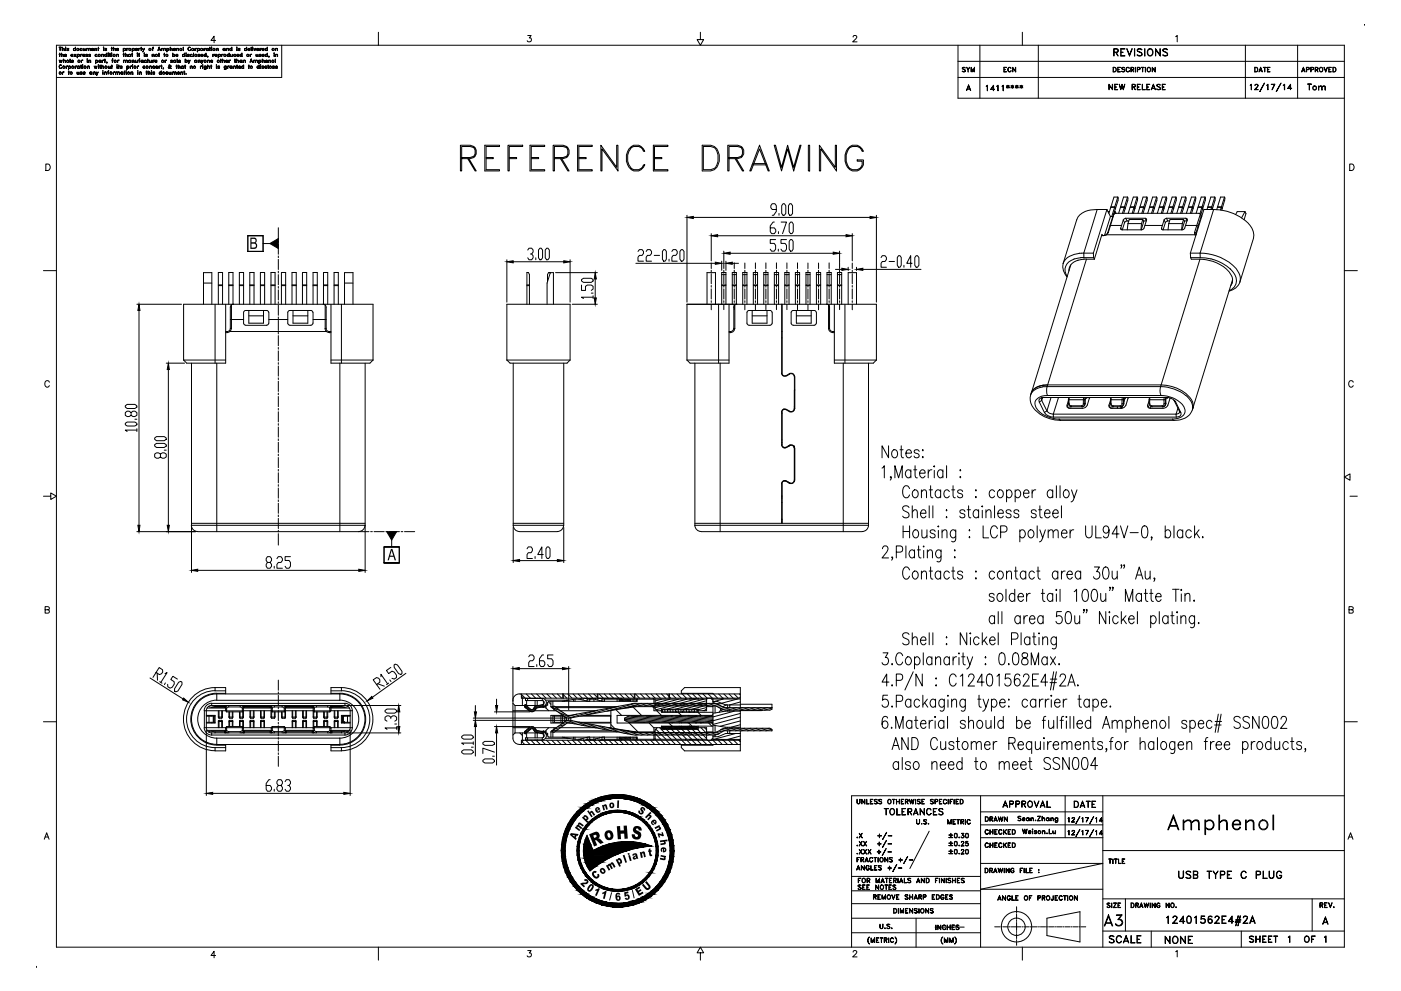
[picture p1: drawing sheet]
<svg xmlns="http://www.w3.org/2000/svg" width="420mm" height="297mm" viewBox="0 0 420 297" stroke-linecap="round" stroke-linejoin="round" font-family="sans-serif">
<!-- layer: tb -->
<g fill="none" stroke="#000" stroke-width=".3">
<path d="M16.9 13.6h386.3v270.3h-386.3zM17.7 14.1l.7 .1zM17.7 16.3h.4zM17.7 18l.3 .6 .2-.6 .2 .6 .3-.6-.3 .7-.2-.5-.2 .5zM17.9 15.9v1zM17.9 19.6l.3-.2 .3 .3a.35 .35 0 0 0-.4-.2 .35 .35 0 0 0-.3 .3v.3a.35 .35 0 0 0 .3 .4 .35 .35 0 0 0 .4-.3 .39 .39 0 0 1-.5 .3 .39 .39 0 0 1-.3-.4zM18 14.2v1l.1-1M18.4 15.9v1zM18.4 16.4l.5-.1 .1 .6-.1-.5zM18.7 14.1v1.1zM18.7 14.7l.5-.2v.7v-.6zM19 17.7v1z"/>
<path d="M19 18.2l.5-.2 .1 .7-.1-.6zM19.4 16.6h.5l-.2-.3a.29 .29 0 0 0-.3 .3 .29 .29 0 0 0 .4 .3l.1-.1a.35 .35 0 0 1-.5 .1 .35 .35 0 0 1 0-.5 .35 .35 0 0 1 .5 0v.2h-.5M19.7 14.1v.2zM19.7 14.2h.1M19.7 14.5v.7zM19.8 19.8l.1 .7zM20 19.8h.3l-.4 .3zM20.1 15.1h.5M20.1 14.7l.5 .3-.2 .2-.3-.2 .1 .1M20.2 14.7l-.1-.1 .5-.1-.5 .1 .5 .3M20.5 14.9v.2M20.5 19.8l.1 1z"/>
<path d="M20.6 20a.35 .35 0 0 1 .5-.1 .35 .35 0 0 1 0 .5 .35 .35 0 0 1-.5-.1l.2 .2a.32 .32 0 0 0 .3-.4 .32 .32 0 0 0-.3-.3zM21 17.7v1zM21.3 16.6h.5v-.2a.3 .3 0 0 0-.5 .2 .3 .3 0 0 0 .5 .3v-.2a.3 .3 0 0 1-.5 .1 .3 .3 0 0 1 .2-.5 .3 .3 0 0 1 .4 .3h-.6M21.5 18.1l.3-.1 .2 .4h-.6l.6-.1-.2-.2a.29 .29 0 0 0-.4 .3 .29 .29 0 0 0 .5 .2h.1a.35 .35 0 0 1-.5 0 .35 .35 0 0 1 0-.5zM22 14.6h.6l-.2-.1a.3 .3 0 0 0-.4 .3 .3 .3 0 0 0 .4 .3l.2-.1a.35 .35 0 0 1-.5 .1 .35 .35 0 0 1-.1-.5zM22.2 16.3l.6 .6zM22.5 19.8v.7zM22.6 14.1v1.1zM22.7 19.8h.2l-.4 .3zM22.8 16.3l-.6 .6zM23.1 16.3l.1 1zM23.2 16.4a.35 .35 0 0 1 .5-.1 .35 .35 0 0 1 0 .6 .35 .35 0 0 1-.5-.1l.4 .1 .2-.2-.2-.4z"/>
<path d="M23.2 20l.2-.2 .4 .2-.2-.2a.32 .32 0 0 0-.4 .3 .32 .32 0 0 0 .4 .4l.2-.2a.35 .35 0 0 1-.5 .1 .35 .35 0 0 1-.1-.4zM23.8 19.8v.7zM24 14.6l.4-.1 .1 .2-.1-.2a.29 .29 0 0 0-.4 .4 .29 .29 0 0 0 .5 .1h.1a.35 .35 0 0 1-.5 .1 .35 .35 0 0 1-.1-.5zM24.1 19.8h.4zM24.2 16.3v.6zM24.3 16.4l.3-.1-.4 .3zM24.3 19.4v1.1zM24.4 18v.7zM24.5 18.2l.3-.2-.4 .3zM24.7 19.5h.2zM24.8 19.5h.1M24.8 19.8v.7z"/>
<path d="M24.9 16.6h.5l-.1-.2a.3 .3 0 0 0-.4 .2 .3 .3 0 0 0 .4 .3l.1-.2a.3 .3 0 0 1-.5 .1 .3 .3 0 0 1 .2-.5 .3 .3 0 0 1 .3 .3h-.5M24.9 14.5l.1 .6 .5-.1-.2 .1h-.3zM25.5 14.5v.7zM25.8 16.9h.4M25.8 16.4l.5 .3-.2 .2-.4-.1 .2 .1M25.8 16.4h.4M25.9 16.3v.2M25.9 14.5l.1 .7zM26 14.7l.5-.2v.7l-.1-.6zM26.1 17.7l.1 .1zM26.1 17.7h.1M26.1 18l.1 .7z"/>
<path d="M26.2 16.3l-.5 .1 .5 .3M26.2 16.7v.2M26.2 19.8v.7zM26.2 20l.5-.2 .1 .7-.2-.7zM26.6 18l.1 .7zM26.7 16.4l.5 .3-.5 .2h.3v-.2M26.7 18.2l.5-.1v.6l-.1-.6zM26.7 14.5h.3l.1 .7-.1-.6-.5 .1zM26.7 16.5v-.1l.4-.1-.5 .1 .5 .3M27.5 14.8h.5v-.2a.29 .29 0 0 0-.4 0 .29 .29 0 0 0 0 .4 .29 .29 0 0 0 .4 0 .3 .3 0 0 1-.5 0 .3 .3 0 0 1 .1-.4 .3 .3 0 0 1 .5 .2h-.6M28.2 19.8l.3 .5 .1-.5 .3 .5 .2-.5-.2 .7-.3-.5-.1 .5zM28.4 14.5l.1 .7z"/>
<path d="M28.6 14.5h.4v.7v-.5l-.2-.2-.3 .2zM28.6 18l.1 1.1zM28.8 18.1a.34 .34 0 0 1 .5 .1 .34 .34 0 0 1-.1 .5 .34 .34 0 0 1-.5-.1l.2 .1a.31 .31 0 0 0 .4-.3 .31 .31 0 0 0-.4-.3zM29.3 14.5h.4zM29.4 19.5h.2zM29.5 14.1v1.1zM29.5 19.5h.1M29.5 19.8v.7zM29.7 18.2l.3-.2 .3 .2-.4-.1-.2 .3 .2 .3 .4-.1a.36 .36 0 0 1-.5 .1 .36 .36 0 0 1-.1-.5zM29.8 19.8h.4zM30 19.4v1.1zM30.3 18v.7z"/>
<path d="M30.4 16.3l.1 .6zM30.5 16.4l.5-.1 .1 .6-.2-.5zM30.5 19.4l.1 1.1zM30.7 18v.7zM30.7 19.8h.4v.7v-.5l-.2-.2-.3 .2zM30.8 18.2l.3-.2-.4 .3zM31 14.2h.1zM31.1 14.2h.1M31.1 14.5v.7zM31.3 18l.4 .1zM31.4 16.4h.6l-.2-.1a.31 .31 0 0 0-.4 .3 .31 .31 0 0 0 .4 .3l.2-.1a.35 .35 0 0 1-.5 .1 .35 .35 0 0 1-.1-.5zM31.4 17.7l.1 1z"/>
<path d="M31.5 14.6l.4-.1-.5 .1 .5 .3M31.5 15.1h.4M31.5 14.7l.5 .3-.2 .2-.4-.2 .2 .1M31.6 14.5v.2M31.9 14.9v.2M32 15.9l.1 1zM32 18.6h.1M32.1 18.9l-.1-.3-.1 .3M32.1 18.7v.1M32.4 15.9l.2 .1zM32.5 15.9h.1M32.5 16.3v.6z"/>
<path d="M32.5 19.8v.5l.2 .2 .3-.2-.1 .2h-.4zM32.8 16.3h.4zM33 15.9v1zM33 19.8v.7zM33.3 14.5h.4zM33.4 19.8h.3zM33.5 14.1v1.1zM33.5 15.9v.2zM33.5 15.9h.1M33.5 16.3v.6zM33.5 18l.4 .1zM33.5 19.4l.1 1.1z"/>
<path d="M33.8 17.7l-.1 1v-.8l.2-.2-.2 .1M34 14.1v1.1zM34.2 14.5h.3l.1 .7-.1-.6-.5 .1zM34.9 16.3l.1 .6zM35 16.4l.5-.1v.6l-.1-.5zM35 14.8h.5v-.2a.29 .29 0 0 0-.4 0 .29 .29 0 0 0 0 .4 .29 .29 0 0 0 .4 0 .3 .3 0 0 1-.5 0 .3 .3 0 0 1 .1-.4 .3 .3 0 0 1 .4 .2h-.5M35 19.5h.2zM35.1 19.5h.1M35.1 19.8v.7zM35.2 18l.1 .7zM35.3 18.2l.4-.2-.4 .3zM35.5 19.8h.3z"/>
<path d="M35.6 19.4v1.1zM36.1 20l.5 .3-.2 .2-.3-.2v.2M36.1 19.9h.5M36.1 19.8v.2M36.5 19.8l.1 .2M36.6 20l-.2-.2-.3 .2 .5 .2M36.9 16.3h.3zM36.9 14.5l.1 1.1zM37 14.6a.34 .34 0 0 1 .5 0 .34 .34 0 0 1 0 .5 .34 .34 0 0 1-.5-.1l.2 .1a.31 .31 0 0 0 .4-.3 .31 .31 0 0 0-.4-.3zM37 15.9l.1 1zM37 18l.1 .7zM37.1 18.2l.5-.1v.6l-.1-.6z"/>
<path d="M37.5 15.9l.1 1zM37.6 16.4l.5-.1v.6l-.1-.5zM37.6 18.2l.4-.2 .2 .7-.1-.6zM38 14.5v.7zM38 19.8l.1 1zM38.1 14.6l.3-.1-.4 .3zM38.2 19.8a.34 .34 0 0 1 .4 .1 .34 .34 0 0 1 0 .5 .34 .34 0 0 1-.5-.1l.2 .2a.32 .32 0 0 0 .3-.4 .32 .32 0 0 0-.3-.3l-.2 .2zM38.5 16.4h.6l-.4-.1-.2 .3 .2 .3 .4-.1a.36 .36 0 0 1-.5 .1 .36 .36 0 0 1-.1-.5zM38.7 18.1l.4 .1-.2-.1a.3 .3 0 0 0-.3 .3 .3 .3 0 0 0 .3 .3l.2-.1a.35 .35 0 0 1-.5 0 .35 .35 0 0 1 .1-.5zM39 19.8l.1 .7zM39.1 16.3v.6zM39.1 18l.1 .7z"/>
<path d="M39.2 19.8h.3l-.4 .3zM39.4 16.3h.4zM39.6 15.9l.1 1zM39.6 18l.1 .7zM39.7 14.5v1.1zM39.7 18.2l.5-.1v.6l-.1-.6zM39.7 14.6a.34 .34 0 0 1 .5 0 .34 .34 0 0 1 0 .5 .34 .34 0 0 1-.5-.1l.2 .1a.3 .3 0 0 0 .3-.3 .3 .3 0 0 0-.3-.3zM39.7 19.5h.2zM39.7 19.5h.1M39.7 19.8l.1 .7zM40.6 18l.1 .6 .5-.1-.2 .2h-.3zM40.7 14.8h.5l-.2-.3a.29 .29 0 0 0-.3 .4 .29 .29 0 0 0 .5 .1 .34 .34 0 0 1-.5 .1 .34 .34 0 0 1 0-.5 .34 .34 0 0 1 .5 .1l-.5 .1"/>
<path d="M41.1 15.9l.2 .1zM41.2 15.9h.1M41.2 16.3v.6zM41.2 18v.7zM41.2 19.8v.7zM41.3 19.8h.3l-.4 .3zM41.5 16.3h.4zM41.6 14.5v.7zM41.6 18l.3 .1zM41.7 14.6l.3-.1-.4 .3zM41.7 15.9v1zM41.8 17.7l-.1 1v-.8l.3-.2-.2 .1"/>
<path d="M42.2 14.5h.3zM42.3 14.1l.1 1.1zM42.3 18.2l.2-.2 .4 .2-.2-.1a.3 .3 0 0 0-.4 .3 .3 .3 0 0 0 .4 .3l.2-.1a.35 .35 0 0 1-.5 0 .35 .35 0 0 1-.1-.4zM42.9 18v.7zM42.9 20l.2-.2 .4 .2a.33 .33 0 0 0-.5-.1 .33 .33 0 0 0 0 .5 .33 .33 0 0 0 .5-.1 .35 .35 0 0 1-.5 .1 .35 .35 0 0 1-.1-.4zM43 15.1l-.3-.6 .3 .7M43.2 15.9l.1 .1zM43.3 15.9h.1M43.3 16.3v.6zM43.3 14.5l-.5 1.1zM43.4 18.1h.4a.3 .3 0 0 0-.5 .3 .3 .3 0 0 0 .5 .2h.1a.35 .35 0 0 1-.6 0 .35 .35 0 0 1 .1-.5zM43.7 16.9h.4"/>
<path d="M43.7 16.4l.5 .3-.2 .2-.4-.1 .2 .1M43.7 16.4h.4M43.8 16.3v.2M44.1 16.3l-.5 .1 .5 .3M44.1 16.7v.2M44.1 18l.4 .1zM44.3 17.7l.1 1zM44.8 18l.1 .6 .5-.1-.3 .2h-.2zM44.8 19.8l.1 .7zM45 19.8h.4v.7l-.1-.6-.4 .1zM45.4 18v.7zM45.6 14.5h.4z"/>
<path d="M45.6 16.3l.1 .6zM45.7 16.4l.5-.1v.6l-.1-.5zM45.8 18l.1 .7zM45.9 14.2l-.2 1v-.9l.3-.2-.2 .1M45.9 19.8l.4 .2a.28 .28 0 0 0-.4-.1 .28 .28 0 0 0 0 .5 .28 .28 0 0 0 .4-.1 .34 .34 0 0 1-.5 .1 .34 .34 0 0 1 .1-.6zM46 18.1l.3-.1-.4 .3zM46.5 18.2l.4-.2 .2 .4h-.6l.5-.1v-.2a.3 .3 0 0 0-.5 .3 .3 .3 0 0 0 .5 .2h.1a.35 .35 0 0 1-.5 0 .35 .35 0 0 1-.1-.4zM47.4 14.9h.6M47.5 16.3h.3zM47.5 14.9h.5M47.7 15.9v1zM47.7 19.8v.7z"/>
<path d="M47.7 14.1l.5 1.1-.5-.9-.4 .9zM47.8 19.8h.3l-.4 .3zM48.2 19.8h.4zM48.4 19.4l.1 1.1zM48.5 14.5v.7zM48.6 14.5h.4l.1 .7-.1-.6-.5 .1zM49.1 16.3h.4zM49.2 14.5h.4v.7l-.1-.6-.4 .1zM49.3 15.9v1zM49.5 18v.7zM49.6 18.2l.3-.2-.4 .3zM50 14.5l.1 1.1z"/>
<path d="M50.1 14.6a.34 .34 0 0 1 .5 0 .34 .34 0 0 1 0 .5 .34 .34 0 0 1-.5-.1l.2 .1a.3 .3 0 0 0 .3-.3 .3 .3 0 0 0-.3-.3zM50.7 19.5h.3M50.8 19.5l.1 .5 .5 .5-.7-.7 .2-.4 .1 .3-.4 .4v.3a.63 .63 0 0 0 .7-.6l-.1 .1M50.9 19.5v.3l-.5 .4 .2 .3h.4l.3-.7M51 14.1l.1 1.1zM51.2 14.5h.4v.7l-.1-.6-.4 .1zM51.2 18.2l.5 .3-.2 .2-.3-.1 .1 .1M51.2 18.1h.5M51.3 18.1v.2M51.6 18.1l-.4 .1 .5 .3-.1 .2-.4-.1M51.8 15.9v1zM51.8 16.4a.34 .34 0 0 1 .5 0 .34 .34 0 0 1 0 .5 .34 .34 0 0 1-.5-.1l.3 .1a.3 .3 0 0 0 .3-.3 .3 .3 0 0 0-.3-.3z"/>
<path d="M52.1 14.8h.4l-.1-.3a.32 .32 0 0 0-.3 .5 .32 .32 0 0 0 .5 0 .34 .34 0 0 1-.5 .1 .34 .34 0 0 1 0-.5 .34 .34 0 0 1 .5 .1l-.5 .1M52.1 18.2l.2-.2 .3 .2-.2-.1a.3 .3 0 0 0-.3 .3 .3 .3 0 0 0 .3 .3l.2-.1a.35 .35 0 0 1-.4 .1 .35 .35 0 0 1-.1-.5zM52.6 18l.1 .7zM52.7 19.8h.4zM52.8 16.6h.5l-.1-.3-.4 .4 .2 .2 .4-.1a.35 .35 0 0 1-.6 .1 .35 .35 0 0 1 0-.5 .35 .35 0 0 1 .6 0v.2h-.6M52.9 19.4v1.1zM52.9 14.5l.1 .7zM53 14.7l.5-.2v.7v-.6zM53.1 17.7l.1 1zM53.4 19.4l.1 1.1zM53.5 20l.5-.2v.7l-.1-.6zM53.5 18.2l.4-.2 .2 .4h-.6l.5-.1-.3-.2-.2 .3 .2 .3 .4-.1a.36 .36 0 0 1-.5 .1 .36 .36 0 0 1-.1-.5z"/>
<path d="M54.5 19.8l.5 .2-.2-.2a.32 .32 0 0 0-.4 .3 .32 .32 0 0 0 .4 .4l.2-.2a.36 .36 0 0 1-.6 .1 .36 .36 0 0 1 .1-.6zM54.8 16.4h.5l-.2-.1a.3 .3 0 0 0-.3 .3 .3 .3 0 0 0 .3 .3l.2-.1a.35 .35 0 0 1-.5 .1 .35 .35 0 0 1 0-.5zM54.9 14.1l.1 1.1zM55 19.8v.7zM55.3 15.9l.1 1zM55.3 19.8h.4zM55.5 19.4v1.1zM55.5 17.7l.1 1zM55.6 18.2a.35 .35 0 0 1 .5-.1 .35 .35 0 0 1 0 .5 .35 .35 0 0 1-.5 0l.2 .1a.3 .3 0 0 0 .3-.3 .3 .3 0 0 0-.3-.3zM55.8 15.9v.2zM55.8 15.9h.1M55.8 16.3v.6z"/>
<path d="M56.2 16.9h.5M56.2 16.4l.6 .3-.5 .2M56.2 16.4h.5M56.3 16.3v.2M56.5 14.3l.4-.2 .2 .3a.39 .39 0 0 0-.4-.2 .39 .39 0 0 0-.3 .3v.3a.38 .38 0 0 0 .3 .3 .38 .38 0 0 0 .4-.2 .39 .39 0 0 1-.4 .3 .39 .39 0 0 1-.3-.4zM56.6 16.3l.2 .1h-.6l.5 .3M56.6 16.7v.2M56.8 18.6l-.4-.6 .4 .7M57 18l-.5 1.1zM57.1 19.8v.7zM57.1 20l.5-.2v.7v-.6zM58 15.9l.1 1z"/>
<path d="M58.4 18.2l.2-.2 .4 .2-.3-.1a.3 .3 0 0 0-.3 .3 .3 .3 0 0 0 .3 .3l.3-.1a.35 .35 0 0 1-.5 .1 .35 .35 0 0 1-.1-.5zM58.4 14.5l.1 .7zM58.6 14.6l.3-.1-.4 .3zM59 18v.7zM59.2 14.5v1.1zM59.2 14.6a.35 .35 0 0 1 .5 0 .35 .35 0 0 1 0 .5 .35 .35 0 0 1-.5-.1l.2 .1a.3 .3 0 0 0 .4-.3 .3 .3 0 0 0-.4-.3zM59.4 16.4l.5 .3-.5 .2h.5M59.4 18l.1 .7zM59.5 18.2l.4-.2 .1 .7-.1-.6zM59.8 16.3l-.4 .1 .5 .3M59.8 16.7v.2M59.9 16.4h-.5l.1 .1"/>
<path d="M60.1 19.8v.7zM60.3 16.6h.5l-.1-.2a.3 .3 0 0 0-.4 .2 .3 .3 0 0 0 .4 .3l.1-.2a.3 .3 0 0 1-.5 .1 .3 .3 0 0 1 .1-.5 .3 .3 0 0 1 .4 .3h-.5M60.3 19.8h.2l-.4 .3zM60.6 18.6l-.3-.6 .3 .7M60.7 19.5h.2zM60.8 19.5h.1M60.8 19.8v.7zM60.9 18l-.5 1.1zM61.2 14.5v.7zM61.2 16.4h.6l-.3-.1a.3 .3 0 0 0-.3 .3 .3 .3 0 0 0 .3 .3l.3-.1a.35 .35 0 0 1-.5 .1 .35 .35 0 0 1-.1-.5zM61.2 14.6l.4-.1-.4 .3zM61.3 19.8l.5 .2-.2-.2a.32 .32 0 0 0-.4 .3 .32 .32 0 0 0 .4 .4l.2-.2a.36 .36 0 0 1-.6 .1 .36 .36 0 0 1 .1-.6z"/>
<path d="M61.8 15.9v1zM61.8 19.8v.9l-.5 .1 .5-.1zM61.8 14.6l.5-.1-.3 .1-.2 .3 .2 .2 .4-.1a.35 .35 0 0 1-.5 .1 .35 .35 0 0 1-.1-.5zM62.2 18l.1 .7zM62.3 16.9h.1M62.3 18.2l.5-.1v.6l-.1-.6zM62.3 19.4v1.1zM62.3 17.1v-.3l-.1 .4M62.3 20l.5-.2 .1 .7-.1-.6zM62.3 16.9v.1M62.4 14.5l.1 .7zM62.8 14.5h.3z"/>
<path d="M62.9 14.1l.1 1.1zM63.1 19.8h.4zM63.3 18.1l.3-.1 .2 .4h-.6l.5-.1-.1-.2a.29 .29 0 0 0-.4 .3 .29 .29 0 0 0 .5 .2h.1a.35 .35 0 0 1-.6 0 .35 .35 0 0 1 .1-.5zM63.3 19.4l.1 1.1zM63.4 14.1l.1 .2zM63.4 14.2h.1M63.4 14.5l.1 .7zM63.8 16.3l.1 .6zM63.9 16.4l.4-.1-.4 .3zM64.5 16.6h.6l-.2-.3a.29 .29 0 0 0-.4 .3 .29 .29 0 0 0 .5 .3l.1-.1a.35 .35 0 0 1-.5 .1 .35 .35 0 0 1 0-.5 .35 .35 0 0 1 .5 0v.2h-.6M64.7 12.1h-1.4l.9-1.2v1.9M64.8 14.5l.1 .7z"/>
<path d="M64.9 19.4h.1M64.9 19.5h.1M64.9 19.8v.7zM65.1 14.5h.3v.7l-.1-.6-.4 .1zM65.3 19.9h.5M65.4 19.8l.5 .5-.3 .2-.3-.2 .1 .2M65.4 16.3l.1 1zM65.5 16.4a.35 .35 0 0 1 .5-.1 .35 .35 0 0 1 0 .6 .35 .35 0 0 1-.5-.1l.4 .1 .2-.2-.2-.4zM65.7 19.8l.2 .2M65.9 20l-.3-.2-.3 .2 .5 .2M66.1 18l.3 .1zM66.2 17.7v1z"/>
<path d="M66.4 16.3l.1 .6zM66.5 16.4l.4-.1-.4 .3zM66.7 17.7v1zM66.7 18.2l.5-.2 .1 .7-.1-.6zM66.9 14.6h.6l-.2-.1a.3 .3 0 0 0-.4 .3 .3 .3 0 0 0 .4 .3l.2-.1a.35 .35 0 0 1-.5 .1 .35 .35 0 0 1-.1-.5zM67.3 20l.2-.2 .3 .2-.2-.2a.32 .32 0 0 0-.4 .3 .32 .32 0 0 0 .4 .4l.2-.2a.34 .34 0 0 1-.5 .1 .34 .34 0 0 1 0-.4zM67.5 14.5v.7zM67.8 18.1l.3-.1 .2 .4h-.6l.5-.1v-.2a.3 .3 0 0 0-.5 .3 .3 .3 0 0 0 .5 .2h.1a.35 .35 0 0 1-.6 0 .35 .35 0 0 1 .1-.5zM67.8 19.8l.1 .7-.4 .3-.2-.1h.5zM67.9 14.5l.1 .7zM68 14.7l.5-.2v.7l-.1-.6zM68.1 16.4h.6l-.2-.1a.3 .3 0 0 0-.4 .3 .3 .3 0 0 0 .4 .3l.2-.1a.35 .35 0 0 1-.5 .1 .35 .35 0 0 1-.1-.5z"/>
<path d="M68.3 19.8v.7zM68.4 20l.3-.2zM68.6 18l.1 .7zM68.7 15.9v1zM68.8 18.1l.3-.1-.4 .3zM68.9 14.6h.6l-.2-.1a.3 .3 0 0 0-.4 .3 .3 .3 0 0 0 .4 .3l.2-.1a.35 .35 0 0 1-.5 .1 .35 .35 0 0 1-.1-.5zM69.1 19.8l.4 .2-.2-.2a.32 .32 0 0 0-.3 .3 .32 .32 0 0 0 .3 .4l.2-.2a.36 .36 0 0 1-.5 .1 .36 .36 0 0 1 .1-.6zM69.1 16.3l.1 .6 .5-.2-.2 .2h-.3zM69.5 14.1v1.1zM69.5 19.8l.1 .7zM69.7 16.3l.1 .6zM70 19.8v.7z"/>
<path d="M70 20l.6-.2v.7l-.1-.6zM70.1 16.4l.5-.1-.3 .1-.2 .3 .2 .2 .4-.1a.35 .35 0 0 1-.5 .1 .35 .35 0 0 1-.1-.5zM70.3 18l.3 .1zM70.4 17.7l.1 1zM70.9 19.8h.4zM70.9 14.2h.2zM70.9 17.7l.1 1zM71 14.2h.1M71 14.5l.1 .7zM71.1 16.6h.5l-.1-.2a.3 .3 0 0 0-.4 .2 .3 .3 0 0 0 .4 .3l.1-.2a.3 .3 0 0 1-.5 .1 .3 .3 0 0 1 .1-.5 .3 .3 0 0 1 .4 .3h-.5M71.1 19.4v1.1zM71.1 18.1h.4l.1 .6-.1-.5h-.5z"/>
<path d="M71.4 14.6l.5-.1-.5 .1 .5 .3M71.4 15.1h.5M71.4 14.7l.6 .3-.2 .2-.4-.2 .1 .1M71.5 14.5v.2M71.9 14.9v.2M72 16.4l.4-.1-.3 .1-.1 .3 .2 .2 .3-.1a.35 .35 0 0 1-.5 .1 .35 .35 0 0 1 0-.5zM72 18.2l.3-.2 .2 .2-.3-.1-.2 .3 .2 .3 .3-.1a.35 .35 0 0 1-.5 0 .35 .35 0 0 1 0-.4zM72.5 20l.2-.2 .3 .2-.2-.2a.32 .32 0 0 0-.3 .3 .32 .32 0 0 0 .3 .4l.2-.2a.34 .34 0 0 1-.5 .1 .34 .34 0 0 1 0-.4zM72.5 15.9l.1 1zM72.5 18l.1 .7zM73 18v.7zM73 18.2l.4-.2 .2 .7-.1-.6z"/>
<path d="M73 19.4l.1 1.1zM73.4 14.6h.5l-.2-.1a.3 .3 0 0 0-.3 .3 .3 .3 0 0 0 .3 .3l.2-.1a.35 .35 0 0 1-.4 .1 .35 .35 0 0 1-.1-.5zM73.9 14.1l.1 1.1zM74.4 14.8h.5l-.2-.3a.29 .29 0 0 0-.3 .4 .29 .29 0 0 0 .5 .1h.1a.34 .34 0 0 1-.6 .1 .34 .34 0 0 1 0-.5 .34 .34 0 0 1 .6 .1l-.6 .1M74.5 19.8h.3zM74.6 19.4l.1 1.1zM75 16.3v.6zM75 18.5h.7M75.1 16.4l.4-.1-.5 .3zM75.3 14.1v1.1zM75.3 17.7l.5 1-.5-.9-.3 .9zM75.8 14.1v.2z"/>
<path d="M75.8 14.2h.1M75.8 14.5v.7zM76.1 18v.7zM76.1 14.5l.3 .6 .3-.6-.3 .7zM76.1 18.2l.4-.2 .2 .7-.1-.6zM76.7 18.2l.4-.2 .1 .7-.1-.6zM76.8 16.3l.1 .6 .4-.2-.1 .2h-.4zM77 14.8h.5v-.2a.29 .29 0 0 0-.4 0 .29 .29 0 0 0 0 .4 .29 .29 0 0 0 .4 0 .3 .3 0 0 1-.4 0 .3 .3 0 0 1 .1-.4 .3 .3 0 0 1 .4 .2h-.6M77.1 20l.2-.2 .4 .2-.2-.2a.32 .32 0 0 0-.4 .3 .32 .32 0 0 0 .4 .4l.2-.2a.34 .34 0 0 1-.5 .1 .34 .34 0 0 1-.1-.4zM77.3 16.3l.1 .6zM77.6 18l.1 1.1zM77.7 18.2a.35 .35 0 0 1 .5-.1 .35 .35 0 0 1 0 .5 .35 .35 0 0 1-.5 0l.2 .1a.3 .3 0 0 0 .3-.3 .3 .3 0 0 0-.3-.3z"/>
<path d="M77.7 19.4l.1 1.1zM77.8 16.4l.5 .3-.5 .2h.4v-.2M77.8 16.5v-.1l.4-.1-.4 .1 .4 .3M77.9 14.5l.1 .7zM78 14.6l.4-.1-.4 .3zM78.1 19.4h.1M78.1 19.5h.1M78.1 19.8l.1 .7zM78.6 20l.5 .3-.2 .2-.3-.2v.2M78.6 19.9h.5M78.6 14.8h.5v-.2a.29 .29 0 0 0-.4 0 .29 .29 0 0 0 0 .4 .29 .29 0 0 0 .4 0 .3 .3 0 0 1-.4 0 .3 .3 0 0 1 .1-.4 .3 .3 0 0 1 .4 .2h-.6M78.6 16.6h.5v-.2a.3 .3 0 0 0-.5 .2 .3 .3 0 0 0 .5 .3v-.2a.3 .3 0 0 1-.4 .1 .3 .3 0 0 1 .1-.5 .3 .3 0 0 1 .4 .3h-.6"/>
<path d="M78.6 17.7l.1 1zM78.6 19.8v.2M78.7 18.2l.4-.2 .1 .7-.1-.6zM79 19.8l.1 .2M79.1 20l-.2-.2-.3 .2 .5 .2M79.4 20l.4-.2 .2 .2a.28 .28 0 0 0-.5-.1 .28 .28 0 0 0 0 .5 .28 .28 0 0 0 .5-.1 .34 .34 0 0 1-.5 .1 .34 .34 0 0 1-.1-.4zM79.6 14.6h.5l-.2-.1a.3 .3 0 0 0-.3 .3 .3 .3 0 0 0 .3 .3l.2-.1a.35 .35 0 0 1-.5 .1 .35 .35 0 0 1 0-.5zM79.6 16.4h.5l-.2-.1a.3 .3 0 0 0-.3 .3 .3 .3 0 0 0 .3 .3l.2-.1a.35 .35 0 0 1-.5 .1 .35 .35 0 0 1 0-.5zM79.7 18.2l.3-.2 .2 .4h-.5l.5-.1-.1-.2a.3 .3 0 0 0-.4 .3 .3 .3 0 0 0 .4 .2h.1a.35 .35 0 0 1-.5 .1 .35 .35 0 0 1 0-.5zM80.1 14.1l.1 1.1zM80.1 15.9l.1 1zM80.4 19.4v1.1z"/>
<path d="M80.5 18l.1 .7zM80.6 16.9h.1M80.6 18.2l.5-.1 .1 .6-.1-.6zM80.7 17.1l-.1-.3-.1 .4M80.7 16.9v.1M81.8 19.9h.4M81.8 19.8l.5 .5-.2 .2-.4-.2 .1 .2M82.1 15.9l.2 .1zM82.2 15.9h.1M82.2 16.3v.6zM82.2 19.8l.1 .2M82.3 20l-.2-.2-.4 .2 .5 .2"/>
<path d="M82.5 17.7l.1 1zM82.6 14.5v.7zM82.6 16.3l.1 .6zM82.7 16.4l.5-.1 .1 .6-.2-.5zM82.8 14.5h.3l.1 .7-.1-.6-.5 .1zM84.5 13.6v9.6h-67.6M113.5 9.7v3.9M158.3 10.6h1l-.6 .8a.64 .64 0 0 1 .5 1 .64 .64 0 0 1-1.1-.2M210 9.7v2.2h-.9l.9 1.7 1-1.7h-1M255.8 11.1l.4-.5h.4l.3 .4-.2 .7-1 .8h1.3M287.3 18.4h115.9M287.3 13.6v15.8h115.9"/>
<path d="M293.9 13.6v15.8M306.6 9.7v3.9M311.4 13.6v15.8M334.1 15.6l1-.1v-.7l-1-.1-.1 2.1v-2.2l1.3 .2 .1 .5-.3 .3-1 .1M334.6 15.7l.8 1.1-.7-1.1M336.1 14.6h1.3l-1.2 .1v2l1.2 .1h-1.3zM336.2 15.6h.6l-.6 .1M337.9 14.6l.8 1.9 .9-1.9-.9 2.2zM340.2 14.6l.1 2.2zM341 14.9a.95 .95 0 0 1 1.5 0l-.5-.2-.8 .2v.4l1 .4a.56 .56 0 0 1 .3 .6 .56 .56 0 0 1-.5 .5l-1-.3 .6 .2 .8-.2-.1-.6-1.1-.5zM343.3 14.6l.1 2.2zM344.3 14.9a1.01 1.01 0 0 1 1.4 .2 1.01 1.01 0 0 1-.1 1.4 1.01 1.01 0 0 1-1.5-.2 1.01 1.01 0 0 1 .2-1.4z"/>
<path d="M344.5 14.8a.8 .8 0 0 1 1.2 .6 .98 .98 0 0 1-.9 1.3 1.19 1.19 0 0 1-.3-1.9zM346.5 14.6l1.4 1.9 .1-1.9v2.2l-1.4-1.9-.1 1.9zM348.7 14.9a.89 .89 0 0 1 1.5 0l-.5-.2-.9 .2 .1 .4 1 .4a.56 .56 0 0 1 .3 .6 .56 .56 0 0 1-.5 .5l-1-.3 .5 .2 .9-.2-.1-.6-1.2-.6zM352.6 11l.4-.4v1.9M373.5 13.6v15.8M389.2 13.6v15.8M18.7 21.6l.1 .7zM19 21.6h.2l-.4 .3zM20.4 21.6h.4zM20.6 21.2v1.1zM23.1 21.6l.1 .6 .5-.1-.2 .1h-.4zM23.7 21.6v.7z"/>
<path d="M24.1 22.2h.5M24.1 21.8l.5 .3-.2 .2-.3-.2 .1 .1M24.1 21.6h.5M24.2 21.6v.2M24.5 21.6l.1 .1-.2-.1-.3 .1 .5 .3M24.5 22v.2M25.1 21.6h.3l.1 .3h-.5h.5a.28 .28 0 0 0-.5-.2 .28 .28 0 0 0 0 .5 .28 .28 0 0 0 .5-.1 .35 .35 0 0 1-.5 0 .35 .35 0 0 1 .1-.5zM27.5 21.6v.7zM28 21.6v.7zM28.2 21.6h.3l.1 .7-.1-.7-.5 .2zM29.2 22.2l-.3-.6 .3 .7M29.4 21.6l-.4 1z"/>
<path d="M30.8 21.2h.1M30.8 21.3h.1M30.8 21.6l.1 .7zM31.3 21.6l.1 .7zM31.5 21.6h.4v.7l-.1-.7-.4 .2zM32.2 21.6h.4zM32.5 21.3l.2-.1-.2 .1-.1 1zM34 21.6v.7zM34.2 21.6h.2l-.4 .3zM34.7 21.6v.7zM34.9 21.6h.3l.1 .7-.1-.7-.5 .2zM35.5 21.6h.3v.7v-.7l-.5 .2z"/>
<path d="M36.1 20.4h.5M36.5 20.2v.3M36.8 21.6l.1 .7zM37.2 21.6h.3zM37.3 21.2l.1 1.1zM37.8 21.2h.1M37.8 21.3h.1M37.8 21.6l.1 .7zM39.2 21.6l.1 .7zM39.3 21.8l.5-.2 .1 .7-.2-.7zM41.3 21.3h.1zM41.3 21.3h.1"/>
<path d="M41.3 21.6v.7zM41.8 21.6v.7zM41.8 21.8l.5-.2 .1 .7-.1-.7zM43.8 21.6h.3zM43.9 21.2v1.1zM44.4 21.2v1.1zM44.4 21.8l.5-.2 .1 .7-.1-.7zM45.4 21.2h.1M45.4 21.3h.1M45.4 21.6l.1 .7zM45.9 22.2h.4M45.9 21.8l.5 .3-.2 .2-.4-.2 .1 .1"/>
<path d="M45.9 21.6h.4M45.9 21.6v.2M46.3 21.6l.1 .1-.2-.1-.4 .1 .5 .3M46.3 22v.2M46.7 20.1l.5-.1a.28 .28 0 0 0-.4-.1 .28 .28 0 0 0 0 .5 .28 .28 0 0 0 .4-.1 .3 .3 0 0 1-.5 0 .3 .3 0 0 1 .2-.5 .3 .3 0 0 1 .4 .4h-.6M48.3 21.2l.1 1.1zM49 20.4h.1M49 20.5h.1M49.1 20.5l-.2-.1h.2l-.2 .3M49.1 20.5l-.1 .1M49.9 21.6l.4 .2a.28 .28 0 0 0-.4-.1 .28 .28 0 0 0 0 .4 .28 .28 0 0 0 .4 0 .34 .34 0 0 1-.6 0 .34 .34 0 0 1 .2-.5zM50.7 21.6v.5l.2 .1 .3-.1-.1 .1h-.4z"/>
<path d="M51.2 21.6l.1 .7zM51.7 21.6v.7zM51.7 21.8l.5-.2 .1 .7-.1-.7zM52.4 21.6h.4l.1 .7-.2-.7-.4 .2zM53.4 21.6h.3l.1 .3h-.6h.5a.28 .28 0 0 0-.4-.2 .28 .28 0 0 0 0 .5 .28 .28 0 0 0 .4-.1h.1a.35 .35 0 0 1-.6 0 .35 .35 0 0 1 .2-.5zM54.2 21.6v.7zM54.2 21.8l.5-.2 .1 .7-.1-.7zM55.1 21.6h.3zM55.2 21.2l.1 1.1zM55.7 22.2l.1 .1zM55.8 22.2h.1M65.3 20.4h.5"/>
<path d="M65.7 20.2v.3M71.6 20.1l.5-.1a.28 .28 0 0 0-.4-.1 .28 .28 0 0 0 0 .5 .28 .28 0 0 0 .4-.1 .3 .3 0 0 1-.5 0 .3 .3 0 0 1 .1-.5 .3 .3 0 0 1 .4 .4h-.5M78.6 20.4h.5M79 20.2v.3M81.8 20.4h.4M82.2 20.2v.3M82.6 20.1l.5-.1a.28 .28 0 0 0-.4-.1 .28 .28 0 0 0 0 .5 .28 .28 0 0 0 .4-.1h.1a.34 .34 0 0 1-.5 .1 .34 .34 0 0 1 0-.5 .34 .34 0 0 1 .5 .1v.2h-.6M287.3 23.2h115.9M288.6 20.4l.3-.2 .6 .2-.6-.2-.2 .3a.73 .73 0 0 1 .7 1l-.5 .1-.3-.2h.9l-.1-.4zM290 26.7h.9M290.1 26.6h.8M290.3 20.8l.5-.6-.4 .6v.8l-.1-.8-.5-.6 .6 .6"/>
<path d="M290.5 25.5l.6 1.6-.6-1.4-.7 1.4zM291.2 20.2l.5 1.2 .6-1.2v1.4l-.1-1.1-.5 1.1-.4-1.1-.1 1.1zM295.8 25.8l.3-.3v1.7v-1.5zM297.2 26.7l1.1 .1h-1.2l.9-1.3v1.7l-.1-1.4-.7 1M298.9 25.8l.4-.3v1.7l-.1-1.5zM300.5 25.8l.4-.3v1.7l-.1-1.5zM301.1 20.2h.8h-.8v1.3l.8 .1h-.8zM301.1 20.8h.4l-.4 .1M302.2 26h.1M302.2 25.9l.1 .2M302.3 25.9l-.5 .4 .4-.3-.4-.3 .4 .2v-.4l.1 .4 .4-.2-.4 .3 .4 .3-.4-.2-.1 .4v-.4M302.5 20.2h.4l.3 .3-.1-.2a.59 .59 0 0 0-.8 .6 .59 .59 0 0 0 .8 .5l.1-.2a.5 .5 0 0 1-.6 .4 .5 .5 0 0 1-.4-.6z"/>
<path d="M303.6 26h.1M303.6 25.9v.2M303.6 25.9l-.4 .4 .4-.3-.4-.3 .4 .2v-.4v.4l.4-.2-.4 .3 .4 .3-.4-.2v.4v-.4M303.7 20.2l.8 1.2 .1-1.2v1.4l-.8-1.2-.1 1.2zM304.9 26h.1M304.9 25.9l.1 .2M305 25.9l-.5 .4 .4-.3-.4-.3 .4 .2v-.4l.1 .4 .4-.2-.4 .3 .4 .3-.4-.2-.1 .4v-.4M306.3 26h.1M306.3 25.9v.2M306.3 25.9l-.5 .4 .5-.3-.5-.3 .5 .2v-.4v.4l.4-.2-.4 .3 .4 .3-.4-.2v.4v-.4M332.6 25.2l1 1.5 .1-1.5v1.7l-1.1-1.4v1.4zM333.8 20.2h.5a.74 .74 0 0 1 .5 .7 .74 .74 0 0 1-.5 .7h-.5z"/>
<path d="M333.9 20.2a.68 .68 0 0 1 .8 .4 .68 .68 0 0 1-.2 .8l-.6 .1zM334.3 25.2h.9l-.8 .1v1.6h.8h-.9zM334.4 26h.4l-.4 .1M335.2 20.2h.8h-.7v1.3l.7 .1h-.8zM335.3 20.8h.4l-.4 .1M335.6 25.2l.5 1.5 .4-1.5 .4 1.5 .4-1.5-.4 1.7-.4-1.4-.4 1.4zM336.5 20.2h.5l.3 .2h-.8l.8 .7-.3 .5-.6-.2h.9l-.2-.4-.6-.4zM337.8 20.4l.6-.2 .3 .3a.5 .5 0 0 0-.5-.3 .5 .5 0 0 0-.4 .5v.3a.49 .49 0 0 0 .3 .5 .49 .49 0 0 0 .6-.3 .5 .5 0 0 1-.6 .4 .5 .5 0 0 1-.4-.6zM339.2 20.8h.7v-.5l-.7-.1v1.4v-1.4l.8 .1-.1 .5-.7 .1M339.5 20.9l.5 .7-.4-.7M339.6 26h.7v-.6l-.7-.1-.1 1.6v-1.7l.9 .2-.1 .6-.7 .1M340 26.1l.5 .8-.5-.8"/>
<path d="M340.5 20.2l.1 1.4zM341.1 25.2h.9l-.8 .1v1.6h.8h-.9zM341.2 20.8h.6v-.5l-.6-.1-.1 1.4v-1.4l.8 .1-.1 .5-.6 .1M341.2 26h.4l-.4 .1M342.3 20.2h.8zM342.5 25.2l.1 1.7h.9h-1zM342.6 20.2v1.4l.1-1.4M343.5 20.2l.1 1.4zM343.9 25.2h.9l-.8 .1v1.6h.8h-.9zM344 26h.5l-.5 .1M345.4 26.5h1M345.5 26.4h.8"/>
<path d="M345.6 20.2l.8 1.2v-1.2v1.4l-.8-1.2v1.2zM345.9 25.2l.6 1.7-.6-1.4-.6 1.4zM347.1 25.3l.5-.1 .4 .3-.4-.2-.6 .2 .1 .3 .9 .6-.2 .5-.9-.2 .4 .2 .6-.2-.1-.4-.9-.6zM348.6 25.2h.9l-.9 .1v1.6h.9h-.9zM348.6 26h.5l-.5 .1M374.9 25.5l.4-.3v1.7l-.1-1.5zM376.3 20.2h.5a.74 .74 0 0 1 .4 .7 .74 .74 0 0 1-.4 .7h-.5zM376.3 26.8l1 .1h-1.1l1-1.4-.5-.2-.4 .3a.51 .51 0 0 1 .5-.4 .51 .51 0 0 1 .5 .3l-1 1.4M376.4 20.2a.64 .64 0 0 1 .7 .5 .64 .64 0 0 1-.3 .8h-.4zM377.7 21.2h.7M377.7 21.1h.7M378.1 20.2l.5 1.4-.5-1.2-.5 1.2z"/>
<path d="M378.9 20.2h.8zM379.2 24.9l-1.4 2.5zM379.3 20.2v1.4v-1.4M379.9 25.5l.4-.3v1.7l-.1-1.5zM380.1 20.2h.8h-.7v1.3l.7 .1h-.8zM380.2 20.8h.4l-.4 .1M382.3 25.2l-.8 1.7 .8-1.7h-1.1l1.1 .1M384.2 24.9l-1.5 2.5zM384.8 25.5l.5-.3v1.7l-.1-1.5zM386.3 26.4l1.1 .1h-1.2l.8-1.3v1.7v-1.4l-.7 1M390.5 21.2h.8M390.6 21.1h.6"/>
<path d="M390.9 20.2l.5 1.4-.5-1.2-.6 1.2zM391.9 20.8h.6v-.5l-.6-.1-.1 1.4v-1.4h.6l.3 .2-.2 .4-.6 .1M392.1 25.2h1.2zM392.6 25.2v1.8l.1-1.8M393.2 20.8h.6v-.5l-.6-.1-.1 1.4v-1.4h.6l.3 .2-.2 .4-.6 .1M394.5 20.8h.6v-.5l-.6-.1-.1 1.4v-1.4h.6l.3 .2-.2 .4-.6 .1M394.8 20.9l.5 .7-.4-.7M395.4 25.8l.1 1.2zM395.5 26.1l.5-.3h.4l.1 1.2-.2-1.1-.3-.1zM396.5 26.1l.4-.3h.5l.1 1.2-.2-1.1-.4-.1zM397 20.2l.6 1.2 .5-1.2-.5 1.4zM398.5 20.2h.8h-.7v1.3l.7 .1h-.8z"/>
<path d="M398.6 20.8h.3l-.3 .1M399.7 20.2h.5a.74 .74 0 0 1 .5 .7 .74 .74 0 0 1-.5 .7h-.5zM399.8 20.2a.64 .64 0 0 1 .8 .5 .64 .64 0 0 1-.4 .8h-.4zM13.7 49.2h.7a1.02 1.02 0 0 1 .7 .9 1.02 1.02 0 0 1-.7 1h-.7zM138.5 47.2h2.5l1.1-.4 .4-.7v-1.1l-.4-.7-1.1-.4h-2.5v7.3h-.4v-7.7h2.9l1.1 .4a2.03 2.03 0 0 1 .7 2.2 2.03 2.03 0 0 1-1.8 1.5h-2.5M140.3 47.6l2.2 3.6h.3l-2.2-3.6M145.4 43.5h4.4v.4h-4v7h4v.3h-4.4zM145.8 47.2h2.1v.4h-2.1M152.3 43.5h4.4v.4h-4v7.3h-.4zM152.7 47.2h2.2v.4h-2.2M158.9 43.5h4.5v.4h-4.1v7h4.1v.3h-4.5zM159.3 47.2h2.2v.4h-2.2"/>
<path d="M166.3 47.2h2.6l1.1-.4 .3-.7v-1.1l-.3-.7-1.1-.4h-2.6v7.3h-.4v-7.7h3a2.01 2.01 0 0 1 1.8 2 2.01 2.01 0 0 1-1.8 2.1h-2.6M168.1 47.6l2.2 3.6h.4l-2.2-3.6M173.2 43.5h4.4v.4h-4v7h4v.3h-4.4zM173.6 47.2h2.2v.4h-2.2M180.2 43.5l4.7 6.6v-6.6h.4v7.7l-4.8-6.6v6.6h-.3zM189.3 43.9a2.61 2.61 0 0 1 4.1 1.5h-.4l-.4-.8-1.1-.7h-1.4a4 4 0 0 0-1.5 5.5l.7 1.1 .8 .4h1.4l1.1-.8 .4-.7h.4a2.67 2.67 0 0 1-2.6 1.9 2.67 2.67 0 0 1-2.6-1.9 4.6 4.6 0 0 1 1.1-5.5zM195.9 43.5h4.4v.4h-4v7h4v.3h-4.4zM196.3 47.2h2.2v.4h-2.2M210.6 43.5h2.5a3.2 3.2 0 0 1 2.6 3 4.6 4.6 0 0 1-1.5 4.4l-1.1 .3h-2.5zM210.9 43.9h2.2a2.49 2.49 0 0 1 2.2 2.6 4.3 4.3 0 0 1-1.1 4l-1.1 .4h-2.2zM218.6 47.2h2.6l1.1-.4 .4-.7v-1.1l-.4-.7-1.1-.4h-2.6v7.3h-.3v-7.7h2.9a2.01 2.01 0 0 1 1.9 2 2.01 2.01 0 0 1-1.9 2.1h-2.6M220.5 47.6l2.2 3.6h.3l-2.2-3.6"/>
<path d="M225.6 49.4h4.4M226 49h3.6M227.8 43.5l2.9 7.7h-.3l-2.6-6.6-2.6 6.6h-.3zM232.2 43.5h.4l1.8 6.6 1.8-6.6 1.8 6.6 1.9-6.6h.3l-2.2 7.7-1.8-6.6-1.8 6.6zM242.4 43.5h.4v7.7h-.4zM245.7 43.5l4.8 6.6v-6.6h.4v7.7l-4.8-6.6v6.6h-.4zM254.2 44.6a2.67 2.67 0 0 1 2.6-1.1 2.67 2.67 0 0 1 2.1 1.9h-.3l-.4-.8a2.49 2.49 0 0 0-3.3-.3 4.7 4.7 0 0 0 0 6.2l.7 .4h1.5a2.08 2.08 0 0 0 1.5-2.6h-1.5v-.4h1.8a2.69 2.69 0 0 1-1.8 3.3 2.69 2.69 0 0 1-3.3-1.8 5.1 5.1 0 0 1 .4-4.8zM404.8 49.2h.6a1.02 1.02 0 0 1 .7 .9 1.02 1.02 0 0 1-.7 1h-.6zM13 81.1h3.9M403.2 81.1h3.9M14.8 114.6a.69 .69 0 0 0-.8-.5 .69 .69 0 0 0-.6 .7v.5a.7 .7 0 0 0 .6 .7 .7 .7 0 0 0 .8-.4M405.8 114.6a.69 .69 0 0 0-.8-.5 .69 .69 0 0 0-.5 .7v.5a.7 .7 0 0 0 .5 .7 .7 .7 0 0 0 .8-.4"/>
<path d="M13 148.7h2.2v-.9l1.7 .9-1.7 1v-1M403.2 143l1.7-1v1.9zM404.9 148.7h2.2M13.5 182.8l1.1-.1 .1-.7-1.2-.2v2l1.2-.2 .1-.5-.4-.3M404.6 182.8l1.1-.1 .1-.7-1.2-.2v2l1.2-.2v-.5l-.4-.3M13 216.3h3.9M403.2 216.3h3.9M255.4 238.5v45.4M255.4 238.5h147.8M257 239.6l.1 1.2 .3 .1 .4-.1 .1-1.2v1l-.4 .4-.5-.4zM258.4 239.6l.9 1.2 .1-1.2v1.4l-.9-1.2-.1 1.2zM259.9 239.6l.1 1.3 .7 .1h-.8z"/>
<path d="M261 239.6h.8l-.7 .1v1.2l.7 .1h-.8zM262.2 239.8l.3-.2 .6 .2h-.9l.8 .6v.5l-.5 .1-.3-.2h.8v-.4l-.7-.3zM263.5 239.8l.3-.2 .6 .2h-.8l.8 .6-.1 .5-.5 .1-.3-.2h.9l-.1-.4-.7-.3zM267.6 239.6l.8 .1zM268 239.7v1.3v-1.3M268.8 239.6l.1 1.4zM269.7 239.6v1.4zM270.3 239.6h.7l-.7 .1v1.2l.7 .1h-.7zM272.7 239.6l.4 1.2 .3-1.2 .4 1.2 .3-1.2-.3 1.4-.4-1.2-.3 1.2zM274.6 239.6v1.4zM275.1 239.8l.3-.2 .6 .2h-.8v.2l.7 .4v.5l-.5 .1-.3-.2h.8v-.4l-.7-.3zM276.5 239.6h.7l-.7 .1v1.2l.7 .1h-.7z"/>
<path d="M279.1 239.7l.5-.1 .3 .2h-.8v.2l.8 .4-.1 .5-.5 .1-.3-.2h.9l-.1-.4-.7-.3zM281.7 239.6h.8l-.7 .1v1.2l.7 .1h-.8zM283 239.8l.5-.2 .4 .3a.53 .53 0 0 0-.7-.2 .53 .53 0 0 0-.3 .7 .49 .49 0 0 0 .4 .5 .49 .49 0 0 0 .6-.3 .55 .55 0 0 1-.8 .3 .55 .55 0 0 1-.2-.8zM284.3 239.6l.1 1.4zM284.9 239.6h.8l-.7 .1v1.3zM286.1 239.6l.1 1.4zM286.7 239.6h.8l-.7 .1v1.2l.7 .1h-.8zM287.9 239.6h.5a.75 .75 0 0 1 .5 .7 .75 .75 0 0 1-.5 .7h-.5zM288 239.7a.63 .63 0 0 1 .8 .6 .63 .63 0 0 1-.8 .6zM294.1 238.5v45.4M319.4 238.5v12.6M330.7 238.5v45.4"/>
<path d="M13.3 251.6l.7-2 .7 2M13.5 250.9h1M257 255.8l.2 .1zM257 253.4l.2 .1zM257 257h.8l-.7 .1v1.3zM257 251l.2 .1zM257.1 255.8h.1M257.1 253.4h.1M257.1 257.7h.4h-.4M257.1 251h.1M257.4 259.4l.5 1.4-.5-1.2-.5 1.2zM257.7 254.6l.9 1.4z"/>
<path d="M257.7 252.2l.9 1.3zM257.7 249.8l.9 1.3zM258.3 257.7l.6-.1 .1-.3-.7-.2-.1 1.3v-1.4l.8 .1v.5l-.7 .1M258.3 259.4l.9 1.2v-1.2v1.4l-.8-1.2-.1 1.2zM258.5 254.6l-.8 1.4zM258.5 252.2l-.8 1.3zM258.5 249.8l-.8 1.3zM258.6 257.7l.4 .7-.4-.7M259 254.6l.9 1.4zM259 252.2l.9 1.3zM259.5 258h.8M259.6 258h.6"/>
<path d="M259.8 254.6l-.8 1.4zM259.8 252.2l-.8 1.3zM259.8 259.6l.5-.2 .4 .3a.49 .49 0 0 0-.6-.2 .49 .49 0 0 0-.4 .4v.4a.45 .45 0 0 0 .5 .5 .45 .45 0 0 0 .4-.5l-.3-.1h.4a.49 .49 0 0 1-.5 .6 .49 .49 0 0 1-.5-.5zM259.9 257l.5 1.4-.5-1.2-.5 1.2zM260.3 254.6l.9 1.4zM260.9 257.2l.5-.2 .3 .3a.49 .49 0 0 0-.5-.2 .49 .49 0 0 0-.4 .4v.4a.48 .48 0 0 0 .4 .4 .48 .48 0 0 0 .5-.3 .5 .5 0 0 1-.5 .4 .5 .5 0 0 1-.4-.5zM261.1 240.3h.4h-.4M261.1 254.6l-.8 1.4zM261.1 259.4l.1 1.3 .7 .1h-.8zM262.1 257l.8 .1zM262.2 259.4h.8l-.7 .1v1.2l.7 .1h-.8zM262.5 257.1v1.3v-1.3"/>
<path d="M263 255.3l1.1 .1zM263.1 252.9l1.1 .1zM263.2 250.5h1.1zM263.3 257l.1 1.4zM263.4 259.6l.4-.2 .6 .2-.6-.1-.3 .2a.84 .84 0 0 1 .7 1l-.8-.1 .8 .1a.69 .69 0 0 0-.7-.8zM263.6 254.8v1.1zM263.6 252.4l.1 1.1zM263.7 250l.1 1.1zM264.1 257.1h.2a.6 .6 0 0 1 .5 .7 .6 .6 0 0 1-.7 .4l-.2-.3zM265.2 242.3l1.2 .1zM265.3 257l.9 1.2 .1-1.2v1.4l-.9-1.2-.1 1.2zM265.7 242.4v1.9l.1-1.9"/>
<path d="M265.8 254.3l-1.2 2.1zM265.8 251.9l-1.2 2.1zM265.9 249.5l-1.2 2.1zM266.2 255.3l1.1 .1zM266.3 252.9l1.1 .1zM266.3 250.5h1.1zM266.7 259.6l.1 1.1zM266.7 257.2l.4-.2 .6 .2h-.9l.1 .2 .8 .6-.2 .3-.8-.1h.9l-.1-.3-.6-.4zM267.2 242.4a.91 .91 0 0 1 1.1 .9 .91 .91 0 0 1-1.1 .9l-.4-.7zM267.2 242.5a.81 .81 0 0 1 1 .8 .81 .81 0 0 1-1 .8l-.3-.6zM268.9 259.1l-1.2 2.2zM268.9 240.3h.8"/>
<path d="M268.9 242.3l.2 1.9 .9 .1h-1.1zM269.5 257.7l1.1 .1zM270 257.2l.1 1.1zM270.3 240.3h.4h-.4M270.5 242.3h1.1l-1 .1v1.8l1 .1h-1.1zM270.6 243.3h.5h-.5M271.6 240.3l.6-.1v-.5h-.6l-.1 1.3v-1.4l.8 .1-.1 .6h-.6M271.9 240.3l.5 .7-.4-.7M272.2 256.7l-1.2 2.1zM272.4 243.3l.8-.1v-.7l-.8-.1-.1 1.9v-2l1.1 .2v.7l-1 .1M272.7 257.7l1.1 .1zM272.8 243.3l.7 1-.6-1"/>
<path d="M274.1 243.8h1.1M274.2 243.7h.9M274.6 242.3l.8 2-.8-1.7-.7 1.7zM274.9 245.6v1l.4 .3 .4-.3 .1-1-.1 1.2-.3 .2-.5-.4zM275.9 242.3l1.2 1.7 .1-1.7v2l-1.2-1.7-.1 1.7zM276.4 246.8l.1 .2zM276.4 246.9h.1M276.5 240.3h.4h-.4M277 245.8l.3-.2 .6 .2h-.8v.3l.8 .5-.1 .3-.5 .1-.3-.2h.8v-.3l-.7-.3zM278 242.6l.8-.3 .5 .5a.75 .75 0 0 0-1.1-.3 .75 .75 0 0 0-.3 1 .66 .66 0 0 0 1.1 .6l.3-.3a.79 .79 0 0 1-1.1 .4 .79 .79 0 0 1-.3-1.1zM278.4 246.8l.1 .2zM278.4 246.9h.1"/>
<path d="M278.7 249.1l-5.8 11.2M279.9 242.3h1.1l-1 .1v1.8l1 .1h-1.1zM280 243.3h.5h-.5M280.4 240.3l.7-.1v-.5h-.7v1.3v-1.4h.6l.2 .2-.1 .5h-.7M281.7 242.4l.7-.1 .4 .3-.4-.2-.8 .2 .1 .4 1 .5-.1 .7-.6 .1-.5-.3 .5 .2 .7-.2-.1-.6-1-.4zM281.8 240.3h.4h-.4M284.2 245.6l.6 1.2 .5-1.2v1.4l-.1-1-.4 1-.5-1-.1 1zM284.6 253.4l1.1 .1zM284.6 252.7l1.1 .1zM284.6 255.8l1.1 .1zM284.6 255.1l1.1 .1zM284.6 251l1.1 .1z"/>
<path d="M284.6 250.3h1.1zM285 240.3h.4h-.4M285.1 252.2l.1 1.1zM285.1 254.6l.1 1.1zM285.1 249.8l.1 1.1zM285.8 245.6h.8l-.7 .1v1.2l.7 .1h-.8zM285.9 246.3h.3l-.3 .1M286.4 252.2a.68 .68 0 0 1 .8 .5 .68 .68 0 0 1-.5 .8l-.5-.2zM286.4 253.4h.5M286.4 252.3h.5M286.4 254.6a.68 .68 0 0 1 .8 .5 .68 .68 0 0 1-.5 .9l-.5-.3zM286.4 255.8h.5"/>
<path d="M286.4 254.7h.5M286.4 249.8a.68 .68 0 0 1 .8 .5 .68 .68 0 0 1-.5 .8l-.5-.2zM286.4 251h.5M286.4 249.9h.5M286.5 252.2l-.3 .6 .3 .7M286.5 254.6l-.3 .6 .3 .7M286.5 249.8l-.3 .5 .3 .8M286.8 240.3h.4h-.4M286.8 252.2l.2 .6-.2 .7M286.8 254.6l.2 .6-.2 .7M286.8 249.8l.2 .5-.2 .8M286.9 245.6l.9 .1z"/>
<path d="M287.3 245.7v1.3l.1-1.3M287.6 253.4l.2 .1zM287.6 255.8l.2 .1zM287.6 251l.2 .1zM287.6 253.4h.1M287.6 255.8h.1M287.6 251h.1M288.2 246.3l.7-.1v-.4l-.7-.1-.1 1.3v-1.4l.9 .2-.1 .5-.7 .1M288.3 253.5h.9h-1l.8-.9-.2-.4-.5 .2 .1-.2h.6l.1 .4-.8 .9M288.3 255.9l.9 .1h-1l.8-1-.2-.4-.5 .3 .1-.3h.6l.1 .4-.8 1M288.3 250.9l.2 .2M288.4 249.8h.7l-.5 .5 .4-.5z"/>
<path d="M288.6 250.3l.5 .3M288.6 246.4l.4 .6zM288.6 250.3a.45 .45 0 0 1 .5 .4 .45 .45 0 0 1-.3 .5 .45 .45 0 0 1-.6-.3l.5 .2 .4-.3M288.8 250.3l.3 .4-.3 .4M289.5 245.6v1.4zM289.6 253.3l.2 .2M289.7 254.6a.65 .65 0 0 1 .8 .7 .65 .65 0 0 1-.8 .6l-.2-.5zM289.7 255.8h.6M289.7 254.7h.6M289.7 249.8a.65 .65 0 0 1 .8 .7 .65 .65 0 0 1-.8 .6l-.2-.6zM289.7 251h.6M289.7 249.9h.6"/>
<path d="M289.8 254.6l-.2 .6 .2 .7M289.8 249.8l-.2 .5 .2 .8M290.1 252.7l.3 .3-.3 .5M290.1 245.8l.5-.2 .4 .4a.53 .53 0 0 0-.7-.2 .53 .53 0 0 0-.2 .7 .49 .49 0 0 0 .3 .4 .49 .49 0 0 0 .6-.2 .55 .55 0 0 1-.8 .3 .55 .55 0 0 1-.2-.8zM290.2 254.6l.2 .6-.2 .7M290.2 249.8l.2 .5-.2 .8M290.4 253l-.3-.3-.5 .1 .1-.6h.6h-.6v.5a.49 .49 0 0 1 .7 .1 .49 .49 0 0 1-.2 .7 .49 .49 0 0 1-.7-.2l.6 .2 .3-.3M294.1 251.1h36.6M294.1 247.2h36.6M294.1 243.3h36.6M294.1 258.8h36.6l-36.6 7.7h36.6M295.5 244.8h.4a.71 .71 0 0 1 .5 .7 .71 .71 0 0 1-.5 .7h-.4z"/>
<path d="M295.6 252.8l.5-.1 .3 .3a.49 .49 0 0 0-.5-.3 .49 .49 0 0 0-.4 .5v.3a.48 .48 0 0 0 .4 .5 .48 .48 0 0 0 .5-.3 .5 .5 0 0 1-.6 .3 .5 .5 0 0 1-.4-.5zM295.6 248.8l.5-.1 .3 .3a.49 .49 0 0 0-.5-.3 .49 .49 0 0 0-.4 .5v.3a.48 .48 0 0 0 .4 .5 .48 .48 0 0 0 .5-.3 .5 .5 0 0 1-.6 .3 .5 .5 0 0 1-.4-.5zM295.6 244.9a.66 .66 0 0 1 .8 .6 .66 .66 0 0 1-.8 .6zM296.9 252.7l.1 1.3zM296.9 248.7l.1 1.3zM297 245.5l.6-.1 .1-.3-.7-.2-.1 1.3v-1.4l.8 .2v.4l-.7 .1M297 253.3h.7M297 253.4h.7M297 249.3h.7M297 249.4h.7M297.3 245.5l.4 .7-.4-.7M297.7 252.7l.1 1.3z"/>
<path d="M297.7 248.7l.1 1.3zM298.2 245.9h.8M298.3 245.8h.6M298.3 252.7h.8h-.7v1.3h.7h-.8zM298.3 248.7h.8h-.7v1.3h.7h-.8zM298.4 253.3h.4l-.4 .1M298.4 249.3h.4l-.4 .1M298.6 244.8l.5 1.4-.5-1.2-.5 1.2zM299.4 244.8l.3 1.2 .4-1.2 .3 1.2 .4-1.2-.4 1.4-.3-1.2-.4 1.2zM299.6 248.8l.6-.1 .3 .3-.3-.3a.59 .59 0 0 0-.7 .7 .59 .59 0 0 0 .8 .5l.2-.2a.5 .5 0 0 1-.6 .3 .5 .5 0 0 1-.4-.5zM299.7 252.7h.6l.2 .3-.3-.3a.59 .59 0 0 0-.7 .7 .59 .59 0 0 0 .8 .4l.2-.1a.5 .5 0 0 1-.6 .3 .5 .5 0 0 1-.4-.5zM300.9 252.7l.1 1.3z"/>
<path d="M300.9 248.7l.1 1.3zM300.9 241.5h1.1M301 253.4l.9-.7-.9 .8M301 249.4l.9-.7-.9 .8M301 241.4h.9M301.2 253.3l.7 .7-.6-.7M301.2 249.3l.7 .7-.6-.7M301.2 244.8l.9 1.2v-1.2v1.4l-.8-1.2-.1 1.2zM301.5 240.1l.7 1.9-.7-1.7-.8 1.7zM302.3 252.7h.8h-.7v1.3h.7h-.8zM302.3 248.7h.8h-.7v1.3h.7h-.8zM302.4 253.3h.4l-.4 .1"/>
<path d="M302.4 249.3h.4l-.4 .1M302.8 241l1-.1v-.6l-1-.1v1.8v-1.9l1.1 .2-.1 .7-1 .1M303.6 252.7h.4a.71 .71 0 0 1 .5 .6 .71 .71 0 0 1-.5 .7h-.4zM303.6 248.7h.4a.71 .71 0 0 1 .5 .7 .71 .71 0 0 1-.5 .6h-.4zM303.6 252.7a.66 .66 0 0 1 .9 .6 .66 .66 0 0 1-.9 .7zM303.6 248.7a.66 .66 0 0 1 .9 .7 .66 .66 0 0 1-.9 .6zM304.7 241l.9-.1 .1-.5-.3-.2h-.7l-.1 1.8v-1.9l1.1 .2v.6l-1 .2M305.3 244.8l.3-.1 .6 .1-.6-.1-.3 .3a.73 .73 0 0 1 .8 1l-.8-.2h.8l-.1-.4-.7-.3zM306.5 241l1-.1v-.6l-1-.1-.1 1.8v-1.9l1.1 .2v.7l-1 .1M306.6 248.5l.4 1.2 .3-1.2 .4 1.2 .3-1.2-.3 1.4-.4-1.2-.3 1.2zM306.6 245.5h.7l-.2-.3a.39 .39 0 0 0-.5 .4 .39 .39 0 0 0 .6 .3l.1-.1a.39 .39 0 0 1-.6 0 .39 .39 0 0 1 .1-.6 .39 .39 0 0 1 .6 .4h-.8M307 241.1l.6 .9-.5-.9"/>
<path d="M307.8 245.3l.3-.2 .5 .2-.3-.1a.41 .41 0 0 0-.5 .4 .41 .41 0 0 0 .5 .4l.3-.2a.45 .45 0 0 1-.7 .1 .45 .45 0 0 1-.1-.6zM308.4 240.3l.2-.1a.9 .9 0 0 1 1.1 .8 .9 .9 0 0 1-1.1 .9l-.4-.6zM308.5 249.4h.6v-.3a.37 .37 0 0 0-.6 0 .37 .37 0 0 0 .1 .6 .37 .37 0 0 0 .5-.1l.1 .1a.44 .44 0 0 1-.7 .1 .44 .44 0 0 1 0-.7 .44 .44 0 0 1 .7 .1v.2h-.7M308.6 240.3l.2-.1a.84 .84 0 0 1 .8 .9 .84 .84 0 0 1-1 .7 1.12 1.12 0 0 1 0-1.5zM308.6 245.1v.9zM309.1 245.1l.1 .9zM309.4 245.2h.5l.1 .8-.2-.7-.6 .1zM309.6 248.6h.2zM309.7 248.6h.1M309.7 249v.9zM310.1 240.1l.7 1.6 .8-1.6-.8 1.9zM310.2 249.8h.6"/>
<path d="M310.2 249.2l.7 .4-.3 .3-.4-.2 .1 .1M310.2 249.1h.6M310.3 249v.3M310.5 245.9l.2 .1zM310.5 245.9h.1M310.8 249l.1 .2-.3-.2-.4 .2 .6 .4M310.8 249.5v.3M311.2 246h.8zM312 244.7h-.9h.9l-.8 1.3M312 244.7l-.9 1.3M312.2 241.5h1.1M312.2 241.4h1"/>
<path d="M312.5 244.7l.1 1.3zM312.6 249l.1 .9zM312.7 249.2l.6-.2 .1 .9-.1-.8zM312.7 240.1l.7 1.9-.7-1.7-.8 1.7zM312.8 245.2h.4l.1 .8-.1-.7-.6 .1zM313.8 245.3l.3-.2 .4 .2-.2-.1a.41 .41 0 0 0-.5 .4 .41 .41 0 0 0 .5 .4l.2-.2a.45 .45 0 0 1-.6 .1 .45 .45 0 0 1-.1-.6zM313.9 249.8h.2zM314 240.1l.1 1.8 1 .1h-1.1zM314 249.8h.1M314.5 245.1l.1 .9zM314.6 248.5l.1 1.3 .7 .1h-.8zM315.1 245.1l.1 .9z"/>
<path d="M315.4 245.2h.4l.1 .8-.1-.7-.6 .1zM315.8 249l.1 .8 .6-.2-.4 .3-.3-.1zM316.4 245.3l.3-.2 .5 .2-.3-.1a.41 .41 0 0 0-.5 .4 .41 .41 0 0 0 .5 .4l.3-.2a.47 .47 0 0 1-.7 .1 .47 .47 0 0 1-.1-.6zM316.5 249l.1 .9zM317.2 245.1v1.2l-.6 .1-.2-.1h.7zM320.3 249.1l.3-.2v1.3l-.1-1.2zM320.3 245.3l.3-.3v1.4l-.1-1.2zM321.5 250.2h.8h-.9l.8-.9-.2-.4-.5 .2 .2-.2h.4l.2 .4-.8 .9M321.6 245.1h.5l.2 .3-.8 1h.8h-.9l.8-1-.2-.3-.5 .2zM322.1 240.1h.7a1.02 1.02 0 0 1 .7 1 1.02 1.02 0 0 1-.7 .9h-.7zM322.2 240.2h.6a.94 .94 0 0 1 .6 .9 .94 .94 0 0 1-.6 .8h-.6zM323.8 248.6l-1.1 2.1z"/>
<path d="M323.8 244.7l-1.1 2.2zM324.1 241.6h1.1M324.2 241.5h.9M324.4 249.1l.4-.2v1.3l-.1-1.2zM324.4 245.3l.4-.3v1.4l-.1-1.2zM324.6 240.1l.8 1.9-.8-1.6-.7 1.6zM325.5 248.9h1l-.7 1.3 .6-1.3zM325.7 240.1l1.2 .1zM326.3 240.2v1.8l.1-1.8M326.4 245l-.7 1.4 .8-1.4h-1l.9 .1M327.5 240.1h1.1l-1 .1v1.7l1 .1h-1.1zM327.6 241h.6l-.6 .1"/>
<path d="M328 248.6l-1.2 2.1zM328 244.7l-1.2 2.2zM328.6 249.1l.3-.2v1.3l-.1-1.2zM328.6 245.3l.3-.3v1.4l-.1-1.2zM329.8 249.9l.9 .1h-1l.7-1.1v1.3l-.1-1.1-.5 .9M329.8 246l.9 .1h-1l.7-1.1v1.4l-.1-1.2-.5 .9M330.7 254.9h72.5M332.5 257.4l.8 .1zM332.9 257.5v1.3v-1.3M333.7 257.4l.1 1.4zM334.2 257.4l.9 .1zM334.6 257.5v1.3z"/>
<path d="M335.4 257.4l.1 1.4h.7h-.8zM336.5 257.4h.8l-.7 .1v1.3h.7h-.8zM336.6 258.1l.4 .1zM350.6 247.7h2.5M350.8 247.5h2.1M351.9 244.3l1.7 4.4h-.3l-1.4-3.8-1.5 3.8h-.2zM354.8 245.8h.2v2.9h-.2zM355 246.6l1.1-.8 1.1 .2 .2 .6v2.1h-.2v-2.1a.9 .9 0 0 0-1.5-.4zM357.4 246.6l1-.8 1 .2 .2 .6v2.1h-.2v-2.1a.87 .87 0 0 0-1.4-.4zM361.3 245.8h.3v4.4h-.3zM361.6 246.4a1.42 1.42 0 0 1 2-.2 1.42 1.42 0 0 1 0 2.1 1.42 1.42 0 0 1-2-.2l.8 .4a1.29 1.29 0 0 0 1.5-1.3 1.29 1.29 0 0 0-1.5-1.2zM365.5 244.3h.2v4.4h-.2z"/>
<path d="M365.7 246.6l1.1-.8 1.1 .2 .2 .6v2.1h-.2v-2.1a.9 .9 0 0 0-1.5-.4zM369.8 247h2l-.2-.8a1.24 1.24 0 0 0-1.9 1 1.24 1.24 0 0 0 1.9 1.1l.2-.4 .3 .2a1.4 1.4 0 0 1-2 .2 1.4 1.4 0 0 1-.2-1.9 1.4 1.4 0 0 1 1.9-.2l.3 1h-2.3M373.5 245.8h.2v2.9h-.2zM373.7 246.6l1.1-.8 1.1 .2 .2 .6v2.1h-.2v-2.1a.9 .9 0 0 0-1.5-.4zM381.7 244.3h.3v4.4h-.3zM404.3 251.6l.7-2 .8 2M404.6 250.9h.9M255.4 279.6h38.7M255.4 275.2h38.7M255.4 270.9h38.7M255.4 267h38.7M255.4 262.7h38.7"/>
<path d="M257 260.4h.8M257.1 260.4h.6M257.3 265.4l.4-.2 .6 .2h-.9l.8 .7-.1 .4-.4 .1-.4-.2h.9l-.1-.3-.6-.3zM257.4 263.2h.8l-.7 .1v1.3zM257.5 263.9h.3l-.3 .1M258.7 265.2h.8l-.7 .1v1.2l.7 .1h-.8zM258.8 265.9l.4 .1zM260 265.2h.8l-.8 .1v1.2l.8 .1h-.8zM260 265.9l.4 .1zM260.1 263.9l.7-.1v-.4l-.7-.1-.1 1.3v-1.4l.8 .1v.5l-.7 .2M260.4 264l.5 .6-.4-.6M262 268.8h.7v-.4l-.7-.2-.1 1.4v-1.4l.8 .1v.5l-.7 .1"/>
<path d="M262.3 260.1h.4l-.4 .1M262.4 268.9l.4 .7-.4-.7M262.6 265.2l.8 1.2 .1-1.2v1.4l-.8-1.2-.1 1.2zM262.7 263.2l.6 1.2 .5-1.2v1.4l-.1-1-.4 1-.5-1-.1 1zM263.3 268.2h.8h-.8v1.3l.8 .1h-.8zM263.3 268.8h.4l-.4 .1M263.9 277v1l.4 .3 .4-.3 .1-1-.2 1.3-.7-.2zM264.3 264.3h.8M264.4 264.2h.6M264.5 268.2l.5 1.2 .6-1.2v1.4l-.1-1.1-.5 1.1-.4-1.1-.1 1.1zM264.7 263.2l.5 1.4-.5-1.2-.6 1.2zM265.3 265.2l.9 .1z"/>
<path d="M265.4 278.1l.1 .3zM265.4 278.2h.1M265.5 263.2l.8 .1zM265.8 265.3v1.3zM265.9 263.3v1.3v-1.3M266 277.2l.3-.2 .6 .2-.6-.2-.2 .3a.84 .84 0 0 1 .7 1l-.8-.2 .3 .2 .5-.2v-.3l-.7-.3zM266.2 260.2h1.1zM266.6 265.3l.8-.1h-.8v1.4h.8l-.8-.1M266.6 265.9l.5 .1zM266.8 263.3l.7-.1h-.8v1.4M266.8 263.9h.4l-.4 .1M266.8 264.6h.7z"/>
<path d="M267.4 278.1l.2 .2zM267.4 278.2h.1M267.4 268.2l.5 1.2 .6-1.2-.6 1.4zM267.8 265.4l.3-.2 .6 .2h-.9l.8 .7-.1 .4-.4 .1-.3-.2h.8l-.1-.3-.6-.3zM268 272.3h.5a.75 .75 0 0 1 .4 .7 .75 .75 0 0 1-.4 .7h-.5zM268 263.9l.7-.1 .1-.3-.8-.2v1.3v-1.4l.8 .2v.4l-.8 .2M268.1 272.4a.63 .63 0 0 1 .8 .6 .63 .63 0 0 1-.8 .6zM268.4 264l.4 .6zM268.8 268.2h.8h-.7v1.3l.7 .1h-.8zM268.9 268.8h.4l-.4 .1M269.3 263.2l.1 1.4zM269.4 260.2h1.1z"/>
<path d="M269.4 272.3v1.4zM269.9 264.3h.8M269.9 264.2h.7M270 272.3l.5 1.2 .5-1.2v1.4v-1.1l-.5 1.1-.5-1.1v1.1zM270.3 263.2l.5 1.4-.5-1.2-.6 1.2zM271.2 263.2l.1 1.4h.7h-.8zM271.4 268.4l.3-.2 .6 .2h-.8l.1 .3 .7 .3-.1 .5-.8-.1h.9l-.2-.4-.6-.3zM271.6 272.3h.7l-.7 .1v1.2l.7 .1h-.7zM271.6 273h.4h-.4M272.2 263.4l.4-.2 .6 .2-.6-.1-.3 .3a.78 .78 0 0 1 .7 1l-.8-.2h.9l-.1-.3-.6-.3zM272.8 272.3l.9 1.2v-1.2v1.4l-.8-1.2-.1 1.2zM272.8 268.2l.1 1.4z"/>
<path d="M272.9 268.8h.7M272.9 268.9h.7M273.6 268.2l.1 1.4zM274.2 272.5l.3-.2 .6 .2h-.9l.8 .6v.5l-.5 .1-.3-.2h.8v-.4l-.7-.2zM274.2 269.3h.8M274.3 269.2h.6M274.6 268.2l.6 1.4-.6-1.2-.5 1.2zM274.7 275.2v8.7M275 264.3h.8M275.1 264.2h.6M275.4 263.2l.5 1.4-.5-1.2-.5 1.2zM275.6 272.3v1.4z"/>
<path d="M275.6 268.8h.7v-.4l-.7-.2-.1 1.4v-1.4h.8l.1 .2-.1 .4-.7 .1M276 268.9l.4 .7zM276.3 263.2l.9 1.2v-1.2v1.4l-.8-1.2-.1 1.2zM276.9 268.8h.7v-.5l-.7-.1-.1 1.4v-1.4h.8l.1 .6-.8 .1M277.6 272.3l.9 1.2v-1.2v1.4l-.8-1.2-.1 1.2zM277.8 263.2a.74 .74 0 0 1 .8 .4 .74 .74 0 0 1-.2 1h-.6zM277.8 263.3a.66 .66 0 0 1 .8 .6 .66 .66 0 0 1-.8 .7zM279 272.5l.3-.2 .6 .2h-.9l.1 .3 .8 .5-.1 .3-.5 .1-.3-.2h.8v-.4l-.7-.2zM279.6 268.2h.8h-.8v1.3l.8 .1h-.8zM279.6 268.8h.4l-.4 .1M280.4 277.9h8.8M280.5 263.2h.8l-.7 .1v1.3z"/>
<path d="M280.6 263.9h.4l-.4 .1M280.7 277.3v1.4zM280.8 268.2a.74 .74 0 0 1 .9 .4 .74 .74 0 0 1-.2 .9l-.7 .1zM280.9 268.2a.66 .66 0 0 1 .8 .7 .66 .66 0 0 1-.8 .6M281.2 277.3l.9 1.1v-1.1v1.4l-.8-1.2-.1 1.2zM281.7 263.2l.1 1.4zM282.3 268.4l.5-.2 .3 .3a.49 .49 0 0 0-.5-.3 .49 .49 0 0 0-.4 .5v.3a.43 .43 0 0 0 .4 .5 .43 .43 0 0 0 .4-.5h-.2h.3v.3a.51 .51 0 0 1-.6 .3 .51 .51 0 0 1-.4-.6zM282.3 263.2l.9 1.2v-1.2v1.4l-.9-1.2v1.2zM282.7 277.5l.6-.2 .3 .3a.5 .5 0 0 0-.5-.3 .5 .5 0 0 0-.4 .5v.3a.49 .49 0 0 0 .4 .5 .49 .49 0 0 0 .5-.3 .52 .52 0 0 1-.6 .4 .52 .52 0 0 1-.4-.6zM283.6 268.2h.7h-.7v1.3l.7 .1h-.7zM283.6 268.8h.4l-.4 .1M283.7 263.2l.1 1.4z"/>
<path d="M284 277.3l.1 1.4zM284.1 277.9h.8M284.1 278h.8M284.3 263.4l.3-.2 .6 .2-.6-.1-.3 .3a.78 .78 0 0 1 .8 1l-.8-.2h.8v-.3l-.7-.3zM284.8 268.4l.3-.2 .6 .2h-.9l.1 .3 .7 .3-.1 .5-.7-.1h.8l-.1-.4-.7-.3zM284.9 277.3l.1 1.4zM285.5 277.3h.8h-.7v1.3l.7 .1h-.8zM285.6 277.9h.3l-.3 .1M285.7 263.2v1.4zM285.7 263.9h.8M285.7 264h.8M286.5 263.2v1.4z"/>
<path d="M286.7 277.5l.3-.2 .6 .2h-.8l.8 .6-.1 .5-.5 .1-.3-.3h.9l-.1-.3-.7-.4zM287.1 263.2h.8l-.8 .1v1.3h.8h-.8zM287.1 263.9h.5l-.5 .1M288.3 263.4l.3-.2 .6 .2-.6-.1-.3 .3a.73 .73 0 0 1 .7 1l-.7-.2h.8l-.1-.4-.7-.3zM295.4 260.2h.5a.74 .74 0 0 1 .4 .7 .74 .74 0 0 1-.4 .7h-.5zM295.5 260.3h.4a.7 .7 0 0 1 .4 .6 .7 .7 0 0 1-.4 .6h-.4zM296.9 260.9l.6-.1 .1-.3-.7-.2-.1 1.3v-1.4l.8 .2v.4l-.7 .2M297.2 261l.4 .6-.3-.6M298.1 261.3h.8M298.2 261.2h.6M298.3 277.8h1.6M298.5 260.2l.5 1.4-.5-1.2-.5 1.2z"/>
<path d="M299.3 260.2l.4 1.2 .3-1.2 .3 1.2 .4-1.2-.4 1.4-.3-1.2-.3 1.2zM299.3 269.5h.8M299.4 269.4h.6M299.7 268.4l.6 1.4-.6-1.1-.5 1.1zM300.2 277.8h.3M300.6 268.4l.9 1.2 .1-1.2v1.4l-.9-1.1-.1 1.1zM300.8 277.8h1.5M301.1 260.2l.1 1.4zM301.7 260.2l.9 1.2v-1.2v1.4l-.8-1.2-.1 1.2zM302.2 268.7l.5-.3 .3 .4-.2-.2a.57 .57 0 0 0-.7 .5 .57 .57 0 0 0 .8 .5l.1-.3h-.3h.3v.2a.58 .58 0 0 1-.9 .2 .58 .58 0 0 1 0-.9zM302.6 277.8h.4M303.2 260.4l.6-.2 .3 .3a.49 .49 0 0 0-.5-.2 .49 .49 0 0 0-.4 .4v.4a.43 .43 0 0 0 .4 .5 .43 .43 0 0 0 .4-.5l-.2-.1h.3a.51 .51 0 0 1-.5 .6 .51 .51 0 0 1-.5-.5z"/>
<path d="M303.3 277.8h2.9M303.5 268.4l.1 1.4h.7h-.8zM304.7 268.5l.7-.1h-.8v1.4h.8h-.7M304.7 269.1l.3 .1zM304.9 271.8v1.3M304.9 273.4v.3M304.9 274v1.6M304.9 275.9v.3M304.9 276.5v2.4M304.9 279.2v.3M304.9 279.8v1.5M305.9 260.2h.8l-.7 .1v1.3z"/>
<path d="M306 260.9h.4l-.4 .1M306.6 277.8h.3M307.1 260.2l.1 1.4zM307.2 277.8h1.5M307.3 268.7a.6 .6 0 0 1 .9 .4 .6 .6 0 0 1-.9 .5zM307.7 260.2v1.3l.8 .1h-.8zM308.7 268.4h.7l-.7 .1v1.3zM308.7 269.1l.4 .1zM308.8 260.2h.8l-.7 .1v1.2l.7 .1h-.8zM308.9 260.9h.4l-.4 .1M309 277.8h.3M309.6 277.8h1.5"/>
<path d="M311.2 268.4h.6l.3 .3-.2 .4-.6 .1 .7-.3-.1-.3-.6-.1v1.3zM311.4 260.7l.2 .1zM311.4 261.5h.2zM311.4 277.8h.3M311.5 260.7h.1M311.5 261.5h.1M312 277.8h1.5M312.5 268.4h.6l.3 .3-.1 .4-.7 .1 .7-.3v-.3l-.7-.1v1.3zM313 269.2l.4 .6-.4-.6M313.8 277.8h.3M314 275.2l9.9-1.9v9l-9.9-1.9zM314.5 277.8h1.5"/>
<path d="M315.8 268.4v1.3l-.3 .1-.3-.3 .6 .2zM316.3 277.8h.3M316.4 268.4h.8l-.7 .1v1.3h.7h-.8zM316.5 269.1l.4 .1zM316.9 277.8h1.5M317.7 268.7l.5-.3 .4 .4a.53 .53 0 0 0-.7-.2 .53 .53 0 0 0-.2 .7 .49 .49 0 0 0 .3 .5 .49 .49 0 0 0 .6-.3 .55 .55 0 0 1-.8 .3 .55 .55 0 0 1-.2-.8zM318.7 277.8h.4M318.9 268.4l.9 .1zM319.3 268.5v1.3l.1-1.3M319.3 277.8h1.6M320.2 268.4v1.4zM321.2 277.8h.3"/>
<path d="M321.8 277.8h1.5M322.2 268.4l.9 1.2v-1.2v1.4l-.8-1.1-.1 1.1zM323.6 277.8h.3M324.2 277.8h1.4M330.7 279.1h72.5M330.7 269.4h72.5M331.5 276.7h1.9M331.7 276.6h1.5M332 270.9l.3-.2 .6 .2h-.9l.9 .6-.1 .5h-.5l-.3-.2h.9l-.1-.3-.7-.3zM332.4 274.2l1.3 3.4h-.2l-1.1-2.9-1.1 2.9h-.1zM333.4 270.7v1.3zM334 272h.8h-.9"/>
<path d="M334.6 277l.5 .4M334.8 270.7h-.9h.9l-.8 1.3M334.8 270.7l-.9 1.3M335.3 270.7h.8h-.7v1.3h.7h-.8zM335.4 271.3l.3 .1zM335.4 275.5a1.1 1.1 0 0 1 1.2 .9 1.1 1.1 0 0 1-.8 1.2 1.1 1.1 0 0 1-1.3-.7h.1a1.07 1.07 0 0 0 1.9-.2M335.9 275.6l.5 .3 .1 .6-.1 .5-.5 .4M336.4 274.4h-1.6v-.2h1.7l-1.1 1.4M336.4 274.2l-1.1 1.4 .9 .2 .3 .5M337.5 269.4v9.7M339.2 270.7h.5a.75 .75 0 0 1 .4 .6 .75 .75 0 0 1-.4 .7h-.5zM339.3 270.7a.63 .63 0 0 1 .8 .6 .63 .63 0 0 1-.8 .7z"/>
<path d="M340.6 270.7l.8 .2-.1 .4-.7 .1 .8-.3-.1-.3-.7-.1v1.3zM341 271.4l.4 .6-.4-.6M341.9 271.7h.8M342 271.6h.6M342.3 270.7l.5 1.3-.5-1.1-.5 1.1zM343.1 270.7l.4 1.1 .3-1.1 .3 1.1 .4-1.1-.4 1.3-.3-1.1-.3 1.1zM344.9 270.7l.1 1.3zM345.3 279.1v4.8M345.5 270.7l.9 1.1v-1.1v1.3l-.8-1.1-.1 1.1zM347 270.9l.5-.2 .4 .3a.53 .53 0 0 0-.7-.2 .53 .53 0 0 0-.3 .7 .43 .43 0 0 0 .5 .5 .43 .43 0 0 0 .4-.5h-.3h.4a.54 .54 0 0 1-.7 .5 .54 .54 0 0 1-.3-.8zM349.7 270.7l.8 1.1 .1-1.1v1.3l-.8-1.1-.1 1.1zM349.9 275l.5-.5v2.3l-.1-2z"/>
<path d="M351.7 276.7l1.4 .1h-1.5l1.3-1.6-.3-.5-.7 .1v.3l-.2-.1 .5-.5h.4l.3 .3 .1 .4-1.3 1.6M352.7 271.8v.2zM352.7 271.9h.1M353.5 261.1l.1 1.6 .2 .4 .3 .1 .6-.2 .3-1.9-.2 1.9a.74 .74 0 0 1-.8 .3 .74 .74 0 0 1-.5-.6zM353.9 276.2h1.4h-1.6l1.2-1.7v2.3l-.1-1.9-.9 1.3M355.7 261.4a.93 .93 0 0 1 1.5 0l-.6-.2-.8 .2 .1 .4 .9 .5a.54 .54 0 0 1 .1 .9 .94 .94 0 0 1-1.2-.2l.5 .2 .8-.2-.1-.5-1-.6zM356.2 274.7a.66 .66 0 0 1 1 .3 1.03 1.03 0 0 1 .1 1.2 1.03 1.03 0 0 1-1.1 .5 1.6 1.6 0 0 1 0-2zM356.2 276.6h.8M356.2 274.8h.8M356.3 274.7l-.3 .8 .3 1.2M356.9 274.7l.3 .8-.3 1.2M358 262.1h1.1v-.8l-1.1-.1v2l1.1-.1v-.7l-1.1-.1"/>
<path d="M358.3 275l.5-.5v2.3l-.1-2zM358.7 262.1l.4 .3v.7l-1.2 .2v-2.2l1.2 .2v.8l-.4 .2M360.2 276.5l.3 .2M361 275.4a.68 .68 0 0 1 .4 .6 .68 .68 0 0 1-.4 .7M361.4 275.8a.88 .88 0 0 0-1.2-.3v-1h1.1l-.9 .2-.2 .7a.79 .79 0 0 1 1.2 .2 .79 .79 0 0 1-.3 1.1 .79 .79 0 0 1-1.1-.3l.2 .2a.87 .87 0 0 0 1.2-.4M362 261.1l1.3 .1zM362.4 276.2l.5 .5 .4-.1 .2-.4M362.4 275.9l.5-.4 .4 .1 .2 .3M362.6 274.8h.8M362.6 261.2v2.1l.1-2.1M362.7 274.7l-.2 .3a1.32 1.32 0 0 0 .3 1.7M362.8 275.5l-.4 .5"/>
<path d="M363.1 275.5l.4 .5-.1 .5-.3 .2M363.3 274.7l.2 .2a.6 .6 0 0 0-.9-.2l-.2 .3a1.4 1.4 0 0 0 .5 1.8 .69 .69 0 0 0 .7-1 .69 .69 0 0 0-1.2-.1M364.3 276.7l1.4 .1h-1.4l1.2-1.6-.3-.5-.6 .1-.1 .3-.2-.1 .5-.5h.4l.3 .3 .1 .4-1.3 1.6M364.5 262.1l.8-1-.7 1v1.2l-.1-1.2-.7-1 .8 1M366.1 262.1h1v-.8l-1-.1-.1 2.1v-2.2h.9l.3 .2 .2 .5-.3 .3-1 .2M366.5 274.5h1.2l-1.1 .2v2l1.1 .1h-1.2zM366.6 275.6h.6l-.6 .1M368.1 261.1h1.2l-1.1 .1v2l1.1 .1h-1.2zM368.2 262.1h.6l-.6 .2M368.5 276.2h1.4h-1.5l1.1-1.7v2.3l-.1-1.9-.9 1.3M370.4 276.3l1.6 .1zM370.6 275.7l1.6 .1z"/>
<path d="M371.3 274.5l-.7 3zM371.9 274.5l-.7 3zM372.3 279.1v4.8M372.4 261.4l.4-.3h.4l.5 .5a.78 .78 0 0 0-.8-.4 .78 .78 0 0 0-.6 .7 .98 .98 0 0 0 .9 1.3l.5-.4a.8 .8 0 0 1-.9 .5 .8 .8 0 0 1-.6-.8zM372.9 276.7l1.4 .1h-1.5l1.2-1.6-.3-.5-.6 .1-.1 .3-.1-.1 .4-.5h.4l.3 .3 .1 .4-1.2 1.6M375 276.2h1.2M375.1 276.2h1M375.6 274.5l.9 2.3-.9-1.9-.8 1.9zM376.8 262.1h1.1v-.8l-1.1-.1-.1 2.1v-2.2h.9l.3 .2 .2 .5-.2 .3-1.1 .2M378.8 261.1l.1 2.1 1.2 .1h-1.3zM380.6 261.1l.2 1.9 .4 .2 .6-.2 .2-1.9v1.6a.72 .72 0 0 1-.7 .6 .72 .72 0 0 1-.7-.6zM383.2 261.2a.73 .73 0 0 1 1.2 .4 .78 .78 0 0 0-.9-.4 .78 .78 0 0 0-.6 .7v.6a.68 .68 0 0 0 .7 .7 .68 .68 0 0 0 .6-.7l-.4-.1h.6a.8 .8 0 0 1-.7 1 .8 .8 0 0 1-.9-.9l.1-.9z"/>
<path d="M393.5 269.4v9.7M395.9 271.3l.7-.1v-.5h-.7l-.1 1.3v-1.4l.9 .1-.1 .6h-.7M396.3 271.3l.4 .7-.3-.7M396.9 276.5h1.2M396.9 276.4h1.1M397.2 270.6h.8l-.7 .1v1.3h.7h-.8zM397.3 271.3h.4h-.4M397.5 274.8l.8 2.2-.8-1.9-.9 1.9zM398.4 270.6l.6 1.2 .5-1.2-.5 1.4zM399.9 271.9l.2 .1zM400 271.9h.1M64.7 286.4h-1.4l.9-1.3v2"/>
<path d="M113.5 283.9v3.9M158.3 284.9h1l-.6 .7a.64 .64 0 0 1 .5 1.1 .64 .64 0 0 1-1.1-.2M210 285.6h-.9l.9-1.7 1 1.7h-1v2.2M255.8 285.4l.4-.5h.4l.3 .4-.2 .6-1 .9h1.3M260.5 281l.3-.1a1.37 1.37 0 0 0 0 2 1.3 1.3 0 0 1-.3-1.9zM261.2 281.1l.5 1.2 .6-1.2v1.4l-.1-1.1-.5 1.1-.4-1.1-.1 1.1zM262.8 281.1h.8h-.7v1.3l.7 .1h-.8zM262.9 281.7h.4l-.4 .1M263.9 281.1h.9zM264.3 281.1v1.4l.1-1.4M265.2 281.7h.7l.1-.3-.8-.3v1.4v-1.4l.8 .1v.5l-.8 .1M265.5 281.8l.5 .7-.4-.7"/>
<path d="M266.5 281.1l.1 1.4zM267.3 281.1h.5l.2 .3a.48 .48 0 0 0-.5-.3 .48 .48 0 0 0-.4 .5v.4a.49 .49 0 0 0 .4 .4 .49 .49 0 0 0 .5-.2 .5 .5 0 0 1-.6 .3 .5 .5 0 0 1-.4-.5zM268.4 280.9a1.24 1.24 0 0 1 0 2 1.37 1.37 0 0 0 0-2zM282.6 281l.2-.1a1.37 1.37 0 0 0 0 2 1.3 1.3 0 0 1-.2-1.9zM283.2 281.1l.5 1.2 .6-1.2v1.4l-.1-1.1-.5 1.1-.4-1.1-.1 1.1zM284.8 281.1l.5 1.2 .6-1.2v1.4l-.1-1.1-.5 1.1-.5-1.1v1.1zM286.3 280.9a1.24 1.24 0 0 1 0 2 1.37 1.37 0 0 0 0-2zM304.9 281.7v.3M304.9 282.3v1.1M306.6 283.9v3.9M332.6 280.8a.95 .95 0 0 1 1.5 0l-.5-.2-.8 .2 .1 .4 .9 .4a.54 .54 0 0 1 .3 .6 .54 .54 0 0 1-.5 .4l-1-.3 .6 .2 .8-.2-.2-.6-.9-.4zM335 280.8l.4-.4h.4l.5 .6a.75 .75 0 0 0-.8-.4 .75 .75 0 0 0-.6 .7 1.08 1.08 0 0 0 .5 1.2h.6l.3-.4a.81 .81 0 0 1-.9 .5 .81 .81 0 0 1-.6-.8z"/>
<path d="M337.1 282.1h1.2M337.2 282h1M337.7 280.4l.8 2.2-.8-1.8-.8 1.8zM339.2 280.4l.1 2.1 1.1 .1h-1.2zM341 280.4h1.2l-1.1 .2v1.9l1.1 .1h-1.2zM341.1 281.5h.6l-.6 .1M349.4 280.6l1.4 1.9 .1-1.9v2.2l-1.4-1.9-.1 1.9zM351.8 280.9l.2-.2a1.08 1.08 0 0 1 1.4 .8 1.08 1.08 0 0 1-.7 1.3 1.13 1.13 0 0 1-1.1-.7 1.13 1.13 0 0 1 .2-1.2zM352 280.8a.8 .8 0 0 1 1.2 .6 .98 .98 0 0 1-.8 1.3 1.17 1.17 0 0 1-.4-1.9zM352.6 285.3l.4-.4v1.9M354 280.6l1.4 1.9 .1-1.9v2.2l-1.4-1.9-.1 1.9zM356.3 280.6h1.3l-1.1 .1v2l1.1 .1h-1.3z"/>
<path d="M356.5 281.7h.6l-.6 .1M374.7 280.8l.4-.2 .9 .2-.5-.2-.7 .2 .1 .4 1 .5 .1 .5-.5 .3-.8-.3 .4 .2 .8-.2-.1-.5-1-.5zM376.6 280.6l.1 1.9zM376.7 281.5h1.1M376.7 281.6h1.1M377.8 280.6l.1 1.9zM378.7 280.6h1.1h-1.1v1.8l1.1 .1h-1.1zM378.7 281.5h.6l-.6 .1M380.4 280.6h1.1h-1v1.8l1 .1h-1.1zM380.5 281.5h.5l-.5 .1M382 280.6h1.1zM382.5 280.6v1.9l.1-1.9"/>
<path d="M386.4 280.9l.4-.4v1.9l-.1-1.7zM391.4 280.8l.2-.2a.9 .9 0 0 1 1.1 .9 .9 .9 0 0 1-1.1 .9l-.4-.7zM391.6 280.7a.81 .81 0 0 1 1 .8 .81 .81 0 0 1-1 .8l-.3-.6zM393.3 280.6h1.1h-1v1.9zM393.4 281.5h.5l-.5 .1M397.2 280.9l.5-.4v1.9l-.1-1.7z"/>
<circle cx="20.3" cy="18.4" r=".31"/>
<circle cx="20.3" cy="18.4" r=".36"/>
<circle cx="23.3" cy="14.8" r=".35"/>
<circle cx="23.3" cy="14.8" r=".31"/>
<circle cx="23.7" cy="18.4" r=".31"/>
<circle cx="23.7" cy="18.4" r=".36"/>
<circle cx="28.9" cy="16.6" r=".33"/>
<circle cx="29.8" cy="16.6" r=".31"/>
<circle cx="29.8" cy="16.6" r=".35"/>
<circle cx="34.2" cy="16.6" r=".31"/>
<circle cx="34.2" cy="16.6" r=".35"/>
<circle cx="34.6" cy="18.4" r=".36"/>
<circle cx="34.6" cy="18.4" r=".31"/>
<circle cx="39" cy="14.8" r=".35"/>
<circle cx="39" cy="14.8" r=".31"/>
<circle cx="45" cy="14.8" r=".35"/>
<circle cx="45" cy="14.8" r=".31"/>
<circle cx="46.9" cy="16.6" r=".31"/>
<circle cx="46.9" cy="16.6" r=".35"/>
<circle cx="48.8" cy="18.4" r=".36"/>
<circle cx="48.8" cy="18.4" r=".31"/>
<circle cx="50" cy="16.6" r=".31"/>
<circle cx="50" cy="16.6" r=".35"/>
<circle cx="54.2" cy="14.8" r=".35"/>
<circle cx="54.2" cy="14.8" r=".31"/>
<circle cx="57.4" cy="16.6" r=".33"/>
<circle cx="57.8" cy="14.8" r=".31"/>
<circle cx="57.8" cy="14.8" r=".35"/>
<circle cx="58.7" cy="16.6" r=".31"/>
<circle cx="58.7" cy="16.6" r=".35"/>
<circle cx="60.5" cy="14.8" r=".35"/>
<circle cx="60.5" cy="14.8" r=".31"/>
<circle cx="61.5" cy="18.4" r=".31"/>
<circle cx="61.5" cy="18.4" r=".36"/>
<circle cx="64.1" cy="14.8" r=".35"/>
<circle cx="64.1" cy="14.8" r=".31"/>
<circle cx="65.5" cy="18.4" r=".31"/>
<circle cx="65.5" cy="18.4" r=".36"/>
<circle cx="67.4" cy="16.6" r=".35"/>
<circle cx="67.4" cy="16.6" r=".31"/>
<circle cx="74.3" cy="16.6" r=".35"/>
<circle cx="74.3" cy="16.6" r=".3"/>
<circle cx="81.8" cy="18.4" r=".36"/>
<circle cx="81.9" cy="18.4" r=".3"/>
<circle cx="81.9" cy="14.8" r=".3"/>
<circle cx="81.9" cy="14.8" r=".35"/>
<circle cx="18.1" cy="21.9" r=".35"/>
<circle cx="19.1" cy="20.1" r=".35"/>
<circle cx="21.3" cy="21.9" r=".35"/>
<circle cx="21.8" cy="20.1" r=".35"/>
<circle cx="25.5" cy="20.1" r=".35"/>
<circle cx="27.2" cy="21.9" r=".33"/>
<circle cx="31.8" cy="20.1" r=".36"/>
<circle cx="33.3" cy="21.9" r=".35"/>
<circle cx="36.5" cy="21.9" r=".33"/>
<circle cx="38.6" cy="21.9" r=".35"/>
<circle cx="40.5" cy="20.1" r=".35"/>
<circle cx="44.1" cy="20.1" r=".35"/>
<circle cx="48" cy="22" r=".34"/>
<circle cx="49.1" cy="21.9" r=".35"/>
<circle cx="58.3" cy="20.1" r=".35"/>
<circle cx="75.4" cy="20.1" r=".36"/>
<circle cx="81.1" cy="20.1" r=".36"/>
<circle cx="344.5" cy="20.8" r=".64"/>
<circle cx="344.6" cy="20.8" r=".57"/>
<circle cx="394.3" cy="26.4" r=".54"/>
<circle cx="394.3" cy="26.4" r=".62"/>
<circle cx="396.2" cy="20.8" r=".64"/>
<circle cx="396.2" cy="20.8" r=".57"/>
<circle cx="264.4" cy="257.6" r=".62"/>
<circle cx="266.7" cy="240.2" r=".64"/>
<circle cx="266.7" cy="240.2" r=".56"/>
<circle cx="311.7" cy="249.4" r=".41"/>
<circle cx="311.7" cy="249.4" r=".45"/>
<circle cx="378.9" cy="247.2" r="1.47"/>
<circle cx="378.9" cy="247.2" r="1.29"/>
<circle cx="259" cy="263.9" r=".64"/>
<circle cx="259" cy="263.9" r=".59"/>
<circle cx="264.5" cy="265.9" r=".64"/>
<circle cx="264.5" cy="265.9" r=".56"/>
<circle cx="266.6" cy="268.8" r=".58"/>
<circle cx="266.6" cy="268.8" r=".64"/>
<circle cx="276.6" cy="272.9" r=".64"/>
<circle cx="276.6" cy="273" r=".57"/>
<circle cx="304.8" cy="277.8" r="2.6"/>
<circle cx="304.8" cy="277.8" r="4.6"/>
<circle cx="307.7" cy="269.1" r=".57"/>
<circle cx="314.3" cy="269.1" r=".64"/>
<circle cx="314.3" cy="269.1" r=".57"/>
<circle cx="321.2" cy="269.1" r=".64"/>
<circle cx="321.2" cy="269.1" r=".56"/>
<circle cx="351.6" cy="271.3" r=".64"/>
<circle cx="351.6" cy="271.3" r=".57"/>
</g>
<!-- layer: AM_5 -->
<g fill="none" stroke="#000" stroke-width=".3">
<path d="M409.2 7.5h.1M118.2 199.3l.3-.2 .7 .2 1.4 1.9v.7l-.4 .3-.7-.3-1.3-1.9zM45 203.2l9.9 6.3M46.8 201.6l1 .6 .7-.3 .3-.5v-.6l-1.1-.7-1.8 2.9M47.1 201.8l.1 2.1M47.9 204.3l.7 .5M49.5 201.9l.6-.3-1.9 2.9M49.6 204.7l-.3 .5M53.2 203.6l-1.4-.9-.6 1 1 .6 .1 .7-.7 1-.6 .3-.7-.5v-.7M53.6 204.5l.6-.3 .4 .2v.7l-1.2 2-.7 .3-.3-.2v-.8zM112.9 205.2l1-.7v-.7l-.3-.5-.7-.2-1 .7 2 2.8M113.3 204.9l2 .8"/>
<path d="M114.2 202.8v-.7l2 2.8M116.6 204.7l-.7 .5M116.9 203.8l.3 .5M117.2 200l-1.3 1 .7 .9 .9-.7 .7 .2 .7 1v.7l-.7 .5-.7-.3M121.7 201.8l-10 7.2M10.9 290h.1"/>
</g>
<!-- layer: 0 -->
<g fill="#000">
<path d="M185.2 239.9h.5l-.1 2.3h-.5zM173.4 246.8l.6-.2 1.1 .8-.3 .3-.8-.5h-.3l.9 .8-.4 .4-.7-.6-.3 .1 .8 .8-.3 .4-1.3-1 .3-.4 .2 .2-.1-.3 .3-.4h.3zM176.1 243.1l.4-.2 .4 .7 .2-.5 .5-.1 .9 1.2-.4 .3-.5-.7-.4-.2 .5 1.1-.3 .3zM180.5 241.4l.5-.2v.3l.3-.4h.5l.5 1.5-.5 .1-.2-1-.3-.1 .1 1.2-.4 .1zM181.7 259.5l.4-.3 .2 .2 .2-.4h.5l.2-.5h.5l.9 1.3-.5 .3-.5-1h-.3l.5 1.2-.5 .2-.5-.9-.2-.1-.1 .4 .5 .8-.4 .3zM185 247.7l1-.1v1.3h1.1l-.1-1.4h1l.3 3.8-1 .1-.1-1.5h-1.1l.2 1.6-1 .1zM186.8 256.4l.5-.2 .7 2.3-.4 .1zM190.1 247.9l.6-.3 1.3 .2 .4 .5v.7l-.9-.1-.3-.6a.35 .35 0 0 0-.5 .4 .35 .35 0 0 0 .5 .3l1 .7v1.1l-.7 .8-1.3-.1-.6-.4-.1-1.1 .9 .1 .1 .5 .3 .3 .4-.1 .1-.5-1.4-1.1-.1-.6zM192.1 242.2l.7-.3 .7 .6-.1 .5-.5-.2v-.4h-.3l.5 1.1-.7 .7-.4-.1-.6-.6 .2-.7 .5 .3v.5h.3l-.3-.8zM191.9 255.5l.5-.2v.3l.3-.4h.5l.5 1.7-.5 .1-.4-1.3-.2 .2 .2 1.2h-.6zM195 243.3l.4 .4-.6 .6 .5 .1 .1 .5-1 1-.3-.4 .7-.6-.1-.4-.9 .8-.4-.4zM194.5 254.6l.5-.4 .1 .7 .3-.1v.5h-.3l.1 .7 .3 .1 .1 .5-.8-.1-.2-1.1h-.2z"/>
<path d="M196.3 248l1.4-.7 .3 .4-.3 .1 .4 .2 .2 .4-1.3 .9-.3-.5 .9-.5 .1-.2-1.2 .4zM197.2 249.9l.4-.2 .9 .4-.1-.6 .3-.1 .4 1.1-.3 .2-1-.4 .2 .7-.4 .1zM198.2 256.3l1.6 .3-.1 .5-.3-.1 .2 .5-.2 .3-1.5-.2 .1-.5 1.1 .2a.25 .25 0 0 0 0-.3 .25 .25 0 0 0-.3-.1l-.7-.2zM197.9 251.9l2.2-.3 .1 .6h-.8l.3 .3-.2 .5-1.4 .3-.1-.5 1-.1 .2-.3h-1.2zM175.1 263.7l.4-.2 .6 .1 .4 .5-.2 .6-.5 .3-.9 .1 .6 .5-.4 .4-1.1-1.1 .5-.3 1.1-.1a.27 .27 0 0 0 .3-.1 .27 .27 0 0 0-.1-.4 .27 .27 0 0 0-.3 .1zM177.7 261.4l.5-.4 .7 .2-.2 .5-.4-.1-.2 .2v.3l.5 .6 .4 .1 .2-.2-.1-.5 .5-.2v1l-.6 .5-.9-.4-.6-.8zM178.7 266.5l.8-.3 .4 .2-1 2.2-.4-.2 .6-1.5-.6 .1zM180.7 267.5l.8-.5 .4 .1-.6 2.4-.5-.2 .4-1.5-.6 .2zM183.3 267.5h.3l-.6 2.4h-.3zM187.2 267.5l1.2-.3 .1 .5-.8 .2v.3l.7-.1 .4 .4v.7l-.3 .4-.7 .1-.4-.3 .5-.4 .1 .3h.3v-.5l-.2-.3-.8 .2zM189.5 266.9l.3-.1 .5 2.4-.2 .1zM190.4 266.5l1.4-.8 .2 .5-.8 .5 .2 .3 .7-.5 .3 .4-.8 .5 .2 .4 .9-.5 .3 .4-1.4 .8z"/>
<path d="M192.5 265.3l.4-.4 1.1 1.3h.3l.1-.6-1-1.1 .5-.4 1.1 1.3 .1 .8-.7 .6-.6-.1z"/>
<path d="M171.2 249.7l2.3 .3-.2 .5h-.4l-.2 .6 .3 .2-.3 .5-1.8-1.6zM171.6 250.2l.6 .6 .2-.4z"/>
<path d="M175 244.5l.6-.2 .8 .7v.5l-.5 .3 .6 .5-.4 .4-1.6-1.6 .4-.4 .1 .2zM175.4 244.8v.5l.5 .2-.1-.5z"/>
<path d="M176.7 250.1l1.9-.8 .7 .1 .6 .9-.1 .6-.4 .4 .7 .3 .9 1-1 .4-1-1.1h-.5l.6 1.4-.9 .4zM177.9 250.5l.3 .7 .7-.5-.3-.5z"/>
<path d="M178.5 242.3l.6-.4 .5 .1 .4 .6-.9 .4 .4 .2 .1-.2 .5-.2-.1 .5-.6 .3h-.4l-.5-.7zM179.1 242.3l-.1 .5 .4-.3z"/>
<path d="M181.6 249.3l.8-.5 .6 .1 .5 .4 .5 1.4-.6 .9-.8 .3-.9-.5-.4-.9zM182.4 249.7l-.2 .8 .2 .4 .4 .2 .3-.3-.1-.6-.2-.5z"/>
<path d="M182.9 240.8l.3-.2 .9 .2 .1 .9-.3 .5h-.6l-.4-.3zM183.3 241l-.1 .6 .3 .2 .2-.6z"/>
<path d="M184.6 257.7l.5-.2 .1 .2 .3-.5 .7 .2 .3 .7v.6l-.7 .1 .4 .8-.5 .2zM185.5 257.7l-.1 .4 .5 .4 .1-.5z"/>
<path d="M188.2 255.8l.5-.1 .2 .4-.5 .2zM188.4 256.4l.5-.1 .5 1.7-.5 .1z"/>
<path d="M189.7 256l.7-.3 .5 .1 .6 1.6h-.5l-.2-.1-.4 .4-.5-.2-.1-.6 .8-.6-.3-.1-.2 .2-.5 .1zM190.4 256.8l-.1 .3 .2 .1 .2-.5z"/>
<path d="M195.4 246.1l.5-.4h.6l.4 .5v.5l-.5 .5-.6-.8-.1 .3 .5 .6h-.4l-.5-.5zM196.1 246.2l.3 .4a.26 .26 0 0 0 .1-.4 .26 .26 0 0 0-.4 0z"/>
<path d="M198.4 254.1l.3-.1 .8 .1 .3 .4v.7l-1 .3-.1-1-.2 .2 .1 .8-.2-.2-.3-.3zM199.2 254.5v.5l.3-.4z"/>
<path d="M176.6 265.4l.8-.4 .7 .5-.2 .9-1 .9-.5-.1-.3-.4 .1-.7zM177.3 265.5l-.7 1v.3l.6-.3 .4-.7v-.3z"/>
<path d="M180.1 260.4l.7-.2 .7 .5 .1 .7-.4 .4-.6 .1-.4-.3-.3-.4zM180.5 260.7l-.1 .2 .3 .5a.37 .37 0 0 0 .4-.4 .37 .37 0 0 0-.5-.3z"/>
<path d="M184.8 267.8l.7-.2 .5 .4-.5 .2-.3-.2-.1 .2v.5l.6-.3 .4 .6v.6l-.4 .4h-.6l-.5-.5v-1.2zM185.2 268.8v.6l.3 .2 .1-.6z"/>
</g>
<g fill="none" stroke="#000" stroke-width=".3">
<path d="M335.2 59.1h-1.1l-1.5 4.8M335.2 59.1l-1.8 5.8M335.2 59.1l.1 .9-1.3 4.3M338.1 59.1h-1.1l-1.5 4.8M338.1 59.1l-1.5 4.8M338.1 59.1l.1 .9-1.2 3.9M341 59.1h-1.1l-1.5 4.8M341 59.1l-1.5 4.8M341 59.1l.1 .9-1.2 3.9M343.9 59.1h-1.1l-1.5 4.8M343.9 59.1l-1.5 4.8M343.9 59.1l.1 .9-1.2 3.9"/>
<path d="M346.9 59.1h-1.2l-1.5 4.8M346.9 59.1l-1.6 4.8M346.9 59.1v.9l-1.2 3.9M349.7 59.1h-1.1l-1.5 4.8M349.7 59.1l-1.4 4.8M349.7 59.1l.1 .9-1.2 3.9M352.7 59.1h-1.2l-1.5 4.8M352.7 59.1l-1.6 4.8M352.7 59.1v.9l-1.2 3.9M355.6 59.1h-1.2l-1.5 4.8M355.6 59.1l-1.5 4.8M355.6 59.1l.1 .9-1.3 3.9"/>
<path d="M358.5 59.1h-1.2l-1.5 4.8M358.5 59.1l-1.5 4.8M358.5 59.1v.9l-1.1 3.9M361.4 59.1h-1.2l-1.5 4.8M361.4 59.1l-1.5 5M361.4 59.1l.1 .9-1.4 4.4M364.3 59.1h-1.2l-1.1 3.7M364.3 59.1l-1.1 3.7M364.3 59.1l.1 .9-.9 2.8M367.2 59.1l-1.2 3.9M152 77.9v12.7M153.9 78.5h15.2"/>
<path d="M158.3 74.9l.4-.5h.8l.4 .5v.6l-.4 .6h-.4M159.5 76.1l.4 .6v.6l-.4 .6h-.8l-.4-.6M160.7 77.3v.6M161.9 74.4h.4l.4 .5v2.4l-.4 .6h-.4l-.4-.6v-2.4zM163.9 74.4h.4l.4 .5v2.4l-.4 .6h-.4l-.4-.6v-2.4zM171 77.9v12.7M190.7 78.9h23.8M191.3 75.4l.5-.6h.8l.4 .6v.6l-.4 .6h-.8l-.5 .5v1.2h1.7M193.8 75.4l.4-.6h.8l.4 .6v.6l-.4 .6h-.8l-.4 .5v1.2h1.6M196.2 76.6h1.6M199 74.8h.5l.3 .6v2.3l-.3 .6h-.5l-.3-.6v-2.3zM200.6 77.7v.6"/>
<path d="M201.5 75.4l.4-.6h.8l.4 .6v.6l-.4 .6h-.8l-.4 .5v1.2h1.6M204.3 74.8h.4l.4 .6v2.3l-.4 .6h-.4l-.4-.6v-2.3zM206 64.5v26.1M207.9 65.2h53M213.3 70v8.2M215.2 70.7h38.5M216.4 78.3v2.7M217.1 75.3v3.4M217.7 78.3v2.7M219 75.9h30.9M219.6 78.9h1.9M232.2 66.6h-.4l-.8 1.1v1.7l.4 .6h.8l.4-.6v-.5l-.4-.6h-1.2"/>
<path d="M232.6 71.8h-1.6v1.2h1.2l.4 .5v1.2l-.4 .6h-.8l-.4-.6M232.8 62.8h-1.2l-.4-.6v-.5l.4-.6h.8l.4 .6v1.7l-.8 1.1h-.4M233.4 74.7v.6M233.5 69.4v.6M233.6 64v.5M234.3 66.6h1.6l-1.2 3.4M234.9 61.1h.3l.5 .6v2.3l-.5 .5h-.3l-.5-.5v-2.3zM235.9 71.8h-1.7v1.2h1.2l.5 .5v1.2l-.5 .6h-.8l-.4-.6M236.8 61.1h.5l.4 .6v2.3l-.4 .5h-.5l-.3-.5v-2.3zM237.1 71.8h.4l.4 .6v2.3l-.4 .6h-.4l-.4-.6v-2.3zM237.1 66.6h.4l.4 .6v2.2l-.4 .6h-.4l-.4-.6v-2.2zM251.8 75.3v3.4"/>
<path d="M255.6 70v8.2M262.8 64.5v26.1M264.2 77.2l.4-.6h.8l.4 .6v.6l-.4 .6h-.8l-.4 .5v1.2h1.6M266.6 78.4h1.7M269.5 76.6h.4l.4 .6v2.3l-.4 .6h-.4l-.4-.6v-2.3zM271.1 79.5v.6M273.5 78.9h-1.6l1.2-2.3v3.5M274.8 76.6h.4l.4 .6v2.3l-.4 .6h-.4l-.5-.6v-2.3zM318.8 79a4.2 4.2 0 0 0 1.2 4M321.1 79.4l-12 38.9M322 77.7a3.3 3.3 0 0 0-2 5.2M323.6 76a5 5 0 0 0-4.8 3"/>
<path d="M323.7 75.9h-.1M324 77.3l-2.1 .4M325 75.9h-1.2M325 75.9l.1 1.3h2.9M325 75.9h2.9M325 77.2h-1M325.7 77.7h-.7a5 5 0 0 0-4.3 2.5l-.1 1M325.7 77.7h2.5M325.8 77.7l-11.8 38.2M327.9 75.9l.1 1.3M328 77.2l.2 .5M329 62.8a6 6 0 0 0-6.1 3.1l-4.1 13.1"/>
<path d="M329 62.8l-4 13.1M329 62.8h3M330.4 70.6h.5M330.4 70.6h.7M330.7 70.6l-.2-.4-2.3 7.5M331.1 70.6h-.2M331.8 70.4l-.9 .2M331.8 70.4h26.6M332 62.8l-4.1 13.1M332 62.8l1 2.1M332.2 69.8l-.3 .5-.8 .3M332.3 63.4h.4"/>
<path d="M332.4 69.7l-.6 .7M332.4 69.7l-.2 .1M333 64.9l-1.8 5.6M333 64.9h.7M333.1 62.2h1.2l.2 .4M333.1 62h1.2l.2 .5M333.7 64.9l-1.5 4.9M334.1 64.1l-.4 .8M334.1 64.1l-1.7 5.6M334.2 63.4h.2M334.4 63.4l-.4 .7M334.4 63.4l.3 .5"/>
<path d="M334.7 63.9l-.6 .2M334.7 63.9h24.7l.6 .2M336 62.2h1.2l.2 .4M336.1 62h1.2l.2 .5M336.1 68.4v.3l.4 .2M336.1 68.4l.2 .4M336.4 67.6h-3.4l-.1 .1M336.9 65.9l-.8 2.5M336.9 65.9l.4 .8M337.3 66.7l-.7 2.2M337.6 65.4l-.7 .5M337.6 65.4l.4 .8"/>
<path d="M337.6 65.4h5.8M338 66.2l-.4 .2-.3 .3M338 66.2h.5M338.3 67l-.2 1.9M338.3 67h4M338.9 62.2h1.2l.2 .4M339 62h1.1l.3 .5M341.8 62.2h1.2l.2 .4M341.9 62h1.2l.2 .5M342.3 67l-.1 1.9M342.7 65.8h-4l-.4 1.2M342.7 65.8l-.4 1.2"/>
<path d="M342.7 65.8l.3 .6-.7 2.5M343.4 67.6h5.2M343.4 65.4l.5 .3v.2l-1.1 2.9-6.3 .1M343.4 65.4l.4 .8h-.9M344.7 62.2h1.2l.2 .4M344.8 62h1.2l.2 .5M347.6 62.2h1.2l.2 .4M347.7 62h1.2l.2 .5M348.3 68.4v.3l.5 .2M348.3 68.4l.3 .4M349.1 65.9l-.8 2.5M349.1 65.9l.4 .8"/>
<path d="M349.5 66.7l-.7 2.2M349.8 65.4l-.7 .5M349.8 65.4l.4 .8M349.8 65.4h5.8M350.2 66.2l-.7 .5M350.2 66.2h.5M350.5 67l-.2 1.9M350.5 67h4.1M350.5 62.2h1.2l.2 .4M350.6 62h1.2l.2 .5M353.5 62.2h1.1l.3 .4M353.5 62h1.2l.2 .5"/>
<path d="M354.6 67l-.2 1.9M355 65.8h-4.1l-.4 1.2M355 65.8l-.4 1.2M355 65.8l.2 .6-.8 2.5M355.6 67.6h3.3l.5 .4M355.6 65.4l.5 .3v.2l-1.1 2.9-6.2 .1M355.6 65.4l.4 .8h-.8M356.4 62.2h1.1l.2 .4M356.4 62h1.2l.2 .5M357 75.9l.1 1.3M357 75.9h2.9M357.1 77.2l.2 .5a13.1 13.1 0 0 1 11.3 3.8 3.2 3.2 0 0 1 .5 4.1"/>
<path d="M357.1 77.2h2.8M358.3 69.7l.1 .7M358.3 69.7l.4 .1M358.4 70.4l.2 .1M358.7 69.8l-.1 .4M358.7 69.8l.1 .3M359.3 62.2h1.2l.2 .4M359.4 62h1.1l.2 .5M359.9 77.7l-11.8 38.2M359.9 75.9a15 15 0 0 1 10.8 4.6 4.5 4.5 0 0 1 1.1 4.1M359.9 75.9v1.3M359.9 77.2l3.3 .4"/>
<path d="M360 64.1l.2 .8M360 64.1l-1.7 5.6M360.2 64.5l.2 .4M360.2 64.9l-1.5 4.9M360.2 64.9l.1 .3M360.4 64.9h.1M362.2 62.2h1.1l.3 .4M362.2 62h1.2l.2 .5M363.1 77.6h.2a13.4 13.4 0 0 1 5.7 3.1l.1 .1M364 62.8a13.6 13.6 0 0 1 11.5 5.7l.5 2-.1 1-4.1 13.1M364 62.8h-3l-4 13.1M364 62.8l-4.1 13.1"/>
<path d="M364.9 62.8l1.1-3.7h1.2l.1 .9-.9 3M365.1 62.2h1.2l.2 .4M365.2 62h1.1l.3 .5M373.4 63.4h-2.4l-.4 .9M373.4 63.4l-1.1 1.9M373.4 63.4l.3 .6-.6 1.8M41 91.2h13.4M41.7 93.1v64.4M61 91.2v-9.5h2.5v9.5M61 84.9h2.5M64.5 91.2v17.7M65.5 91.2v-9.5h1.2v9.5"/>
<path d="M65.5 85.6h1.2M65.5 85.4h1.2M67.7 91.2v17.7h-11.7l-.9-1M67.7 99.4h.4M68.1 99.4v.3h-.4M68.6 91.2v-9.5h1.3v9.5M68.6 85.6h1.3M68.6 85.4h1.3M69 99.4h28.9M69.1 95.8h4M69.1 98.4a.95 .95 0 0 1-1 1M69.4 98.4a1.25 1.25 0 0 1-1.3 1.3"/>
<path d="M69.4 91.4l-.3 .7v6.3M69.4 91.4v7h-.3M70 91.2l-.6 .2M70 91.2h41.9v16.7M70 91.2h-14.9v16.7M71.8 91.2v-9.5h1.3v9.5M71.8 85.6h1.3M71.8 85.4h1.3M73.1 93.7v3.2l.1 .4 .5 .2M73.7 97.5h6.3M74.6 93.1v3.8h4.4v-3.8M74.6 94.7h4.4"/>
<path d="M74.9 91.2v-9.5h1.3v9.5M74.9 85.6h1.3M74.9 85.4h1.3M78.1 91.2v-9.5h1.3v9.5M78.1 85.6h1.3M78.1 85.4h1.3M80.6 93.7l-.2-.5-.4-.1h-6.3l-.5 .1-.1 .5M80.6 93.7v3.2l-.2 .4-.4 .2M80.6 95.8h5.7M81.3 91.2v-9.5h1.2v9.5M81.3 85.6h1.2M81.3 85.4h1.2"/>
<path d="M84.4 91.2v-9.5h1.3v9.5M84.4 85.6h1.3M84.4 85.4h1.3M86.3 93.7v3.2l.2 .4 .4 .2M86.9 93.1l-.4 .1-.2 .5M86.9 97.5h6.3M86.9 93.1h6.3M87.6 85.6h1.2M87.6 85.4h1.2M87.6 91.2v-9.5h1.2v9.5M87.9 93.1v3.8h4.4v-3.8M87.9 94.7h4.4"/>
<path d="M90.7 91.2v-9.5h1.3v9.5M90.7 85.6h1.3M90.7 85.4h1.3M93.2 93.1l.5 .1 .1 .5M93.9 93.7l-.1 3.2-.1 .4-.5 .2M93.9 91.2v-9.5h1.3v9.5M93.9 85.6h1.3M93.9 85.4h1.3M93.9 95.8h3.9M96.9 91.2l.6 .2 .3 .7v6.3h-.3v-7M97 91.2v-9.5h1.3v9.5M97 85.6h1.3"/>
<path d="M97 85.4h1.3M97.5 98.4a1.25 1.25 0 0 0 1.2 1.3M97.8 98.4a.95 .95 0 0 0 .9 1M98.7 99.4h.6M98.7 99.4v.3h.6M99.3 91.2v17.7h11.6l1-1M100.2 91.2v-9.5h1.3v9.5M100.2 85.6h1.3M100.2 85.4h1.3M102.4 91.2v17.7M103.3 91.2v-9.5h2.6v9.5M103.3 84.9h2.6"/>
<path d="M158 91.2v-9.5h.5l.3 .6v8.9M158 85.6h.8M158 85.4h.8M164.1 91.2v-6.3l.9-3.2h1v9.5M165 81.9v-.2h-.5l-.3 .6v2.1M166.6 81.7h12.5M171.6 91.2h7.5M174.4 85.4v1.7h1.2v-1.3l.5-.4h1.2l.6 .4v.8l-.6 .5M174.4 83.8l.6-.4h2.3l.6 .4v.4l-.6 .4h-2.3l-.6-.4zM177.3 87.9h.6M177.9 89.1h-3.5l.6 .4M177.9 88.7v.8"/>
<path d="M178.5 83.6v5.7M206 91.2h28.4M206 91.2h15M206 91.2v16.7M212 91.2v-9.5h2.6v9.5M215.5 91.2v17.7M216.4 85.6h1.3M216.4 85.4h1.3M216.4 91.2v-9.5h1.3v9.5M216.4 82.3h1.3M218.6 91.2v17.7h-11.6l-1-1M218.6 99.4h.5"/>
<path d="M219.1 99.4v.3h-.5M219.6 85.6h1.2M219.6 85.4h1.2M219.6 91.2v-9.5h1.2v9.5M219.6 82.3h1.2M220 98.4a.95 .95 0 0 1-.9 1M220.1 98.4h.3M220.3 98.4a1.25 1.25 0 0 1-1.2 1.3M220.4 91.4l-.4 .7 .1 6.3M220.4 91.4v7M221 91.2l-.6 .2M222.7 85.6h1.3"/>
<path d="M222.7 85.4h1.3M222.7 91.2v-9.5h1.3v9.5M222.7 82.3h1.3M224 93.7v3.2l.2 .4 .4 .2M224.6 97.5h6.4M225.6 93.1v3.8h4.4v-3.8M225.6 94.7h4.4M225.9 85.6h1.3M225.9 85.4h1.3M225.9 91.2v-9.5h1.3v9.5M225.9 82.3h1.3M229.1 85.6h1.2"/>
<path d="M229.1 85.4h1.2M229.1 91.2v-9.5h1.2v9.5M229.1 82.3h1.2M231.5 93.7l-.1-.5-.5-.1h-6.3l-.4 .1-.2 .5M231.5 96.9l-.1 .4-.5 .2M231.6 93.7v3.2M232.2 85.6h1.3M232.2 85.4h1.3M232.2 91.2v-9.5h1.3v9.5M232.2 82.3h1.3M234.4 91.2h.2M234.4 99.4h.2"/>
<path d="M234.4 91.2v20.7M234.6 91.2h28.2v16.7M234.6 91.2l-.1 20.6 .4 .8h.9M235.4 85.6h1.2M235.4 85.4h1.2M235.4 91.2v-9.5h1.2v9.5M235.4 82.3h1.2M237.3 93.7v3.2l.1 .4 .5 .2M237.9 97.5h6.3M238.5 85.6h1.3M238.5 85.4h1.3M238.5 91.2v-9.5h1.3v9.5"/>
<path d="M238.5 82.3h1.3M238.8 93.1v3.8h4.5v-3.8M238.8 94.7h4.5M241.7 85.6h1.2M241.7 85.4h1.2M241.7 91.2v-9.5h1.2v9.5M241.7 82.3h1.2M244.8 96.9l-.2 .4-.4 .2M244.8 93.7l-.2-.5-.4-.1h-6.3l-.5 .1-.1 .5M244.8 85.6h1.3M244.8 85.4h1.3M244.8 91.2v-9.5h1.3v9.5"/>
<path d="M244.8 93.7v3.2M244.8 82.3h1.3M247.8 91.2l.7 .2M248 85.6h1.3M248 85.4h1.3M248 91.2v-9.5h1.3v9.5M248 82.3h1.3M248.5 91.4l.3 .7v6.3M248.5 98.4a1.25 1.25 0 0 0 1.2 1.3M248.5 98.4h.3M248.5 91.4v7M248.8 98.4a.95 .95 0 0 0 .9 1"/>
<path d="M249.8 99.4h.4M249.8 99.4v.3h.4M250.2 91.2v17.7h11.7l.9-1M250.6 80.7h1.9M251.1 85.6h1.3M251.1 85.4h1.3M251.1 91.2v-9.5h1.3v9.5M251.1 82.3h1.3M253.4 91.2v17.7M254.4 91.2v-9.5h2.5v9.5M254.4 80.1v1M256.9 80.1v1"/>
<path d="M258.8 80.7h17.4M369.1 80.8a3.7 3.7 0 0 1 .4 5.9l-.9 .4M369.6 83.8l-11.9 38.5a5.1 5.1 0 0 1-5.6 3.7M371.8 84.6a4.2 4.2 0 0 1-3.2 2.7M49.9 108.9h5.5M50.5 110.8v46.7M55.1 107.9h12.6M57.4 108.9v48.6M65 108.9v50.5M99.3 107.9h12.6M101.9 108.9v50.5M109.5 108.9v48.6"/>
<path d="M152 107.9v-16.7h19v16.7M152 107.9l1 1h17l1-1M152 107.9h19M153.9 108.9v48.6M169.1 108.9v48.6h-15.2M206 107.9h12.6M208.4 108.9v48.6M216 108.9v50.5M234.4 111.8a.95 .95 0 0 0 1.4 .9M234.4 101.3h.2M235.8 112.6a1.87 1.87 0 0 1 1.7-.7l.5 .3 .3 .7M236.8 112.1a.95 .95 0 0 1 1.4 .8"/>
<path d="M236.8 112.2l-.9 .5M238.2 117.1h.2M238.2 116.8h.2M238.2 113v9.9M238.4 113v9.4M250.2 107.9h12.6M252.9 108.9v50.5M260.5 108.9v48.6M309.1 118.3a5.1 5.1 0 0 0 2.7 5.8 11.4 11.4 0 0 0 6.3 1.9M309.3 117.9l-.2 .4M311.5 115.8a3.3 3.3 0 0 0-2.2 2M311.9 115.7l-.4 .1"/>
<path d="M312.5 119.3l-.1 .7M312.5 119.3h.1M312.6 116a4.2 4.2 0 0 0-3.3 1.9M312.6 115.5l-.7 .2M312.7 119.2l-.3 .8M312.7 119.1l-.2 .2M314 115.9h-1.4M314 115.9l-.1 1.3 .2 1.3M314 115.9h34.1M314.1 118.5a3.3 3.3 0 0 0-3.7 2.4 6.1 6.1 0 0 0 5.4 4.5l1.8 .2M314.1 118.5h34.1M314.2 115.4l-1.6 .1"/>
<path d="M314.2 115.4a4.6 4.6 0 0 0-4.9 2.5M314.2 115.4h34a10.6 10.6 0 0 1 9.5 5.1l.1 1.6M315.2 119.1l-1.2 4.1M317.4 119.1l-1.5 5M320.4 119.8h4.5M320.4 119.8v1.2M320.5 119.1l-.1 .7M320.7 119.1l-.1 1.9M324.9 119.8h.5M324.9 119.8v1.2M325 119.1l-.1 .7M325.4 119.1l-.1 1.9"/>
<path d="M325.4 119.8v1.2M325.5 119.3h.4M325.7 119.1v.1M325.9 119.1l-.3 .1M325.9 119.3h-.4l-.1 .5M326.1 119.1l-.2 .2M326.9 119.1l-.8 2.3a1.56 1.56 0 0 1-1.5 1l-4.2-.1-.4-.3v-.6M333 119.8h4M333 119.8v1.2M333.1 119.1l-.1 .7M333.2 119.1v1.9M336.6 119.1l-.1 1.9"/>
<path d="M337 119.1l-.1 1.9M337 119.8v1.2M337.1 119.3h.4M337.2 119.2h.2M337.3 119.1v.1M337.4 119.2l-.3 .1-.1 .5M337.4 119.2l.2 .1M337.4 119.3l-.4 1.2M337.5 119.1l-.1 .1M337.7 119.1l-.1 .2M338.5 119.1l-.8 2.3a1.56 1.56 0 0 1-1.5 1h-2.8M344.6 119.8h5"/>
<path d="M344.6 119.8v1.2M344.7 119.1l-.1 .7M344.8 119.1v1.9M348.1 115.9a3.9 3.9 0 0 0 .1 2.6M348.1 115.9a12.6 12.6 0 0 1 7.6 2.7M348.2 118.5a8.2 8.2 0 0 1 6.9 3.5 2.23 2.23 0 0 1-1.7 3.4l-1.8 .2M349.2 119.1l-.1 1.9M349.6 119.1l-.1 1.9M349.6 119.8l.1 1.2M349.7 119.3h.4M349.7 119.2h.3M349.9 119.1a3.3 3.3 0 0 1 2.7 1.4l-.5-.5"/>
<path d="M349.9 119.1h-36.9a1.09 1.09 0 0 0-1.3 1.4M349.9 119.1l-.3 .7M349.9 119.1l.1 .1M350 119.2l.1 .1M350 119.1v.1M350.3 119.2l-.2 .1M350.9 119.3l-.6 2.1a1.56 1.56 0 0 1-1.5 1h-3.8M352.1 119.9l1.6 3.3M355.7 118.5l.4 .4M356.1 118.9a4.4 4.4 0 0 1 1.6 3.4M37.6 126.9l.5-.4h2.4l.5 .4v.4l-.5 .4h-2.4l-.5-.4zM37.6 121.6l.5-.4h2.4l.5 .4v.4l-.5 .4h-2.4l-.5-.4z"/>
<path d="M39.3 123.7l.6-.5h.6l.5 .5v.8l-.5 .4h-.6l-.6-.4v-.8l-.6-.5h-.6l-.5 .5v.8l.5 .4h.6l.6-.4M40.5 125.7h.5M41 128.9h-3.4l.5 .4M41 128.5v.8M46.4 133.3l.5-.4h2.4l.6 .4v.4l-.6 .4h-2.4l-.5-.4zM46.4 131.3l.5-.4h2.4l.6 .4v.4l-.6 .4h-2.4l-.5-.4zM48.1 136.1l.6-.4h.6l.6 .4v.9l-.6 .3h-.6l-.6-.3v-.9l-.6-.4h-.6l-.5 .4v.9l.5 .3h.6l.6-.3M49.3 134.9h.6M234.4 133.3a.95 .95 0 0 0 1.4 .8M234.4 132.6h.2M234.4 131.9h.2M234.4 124h.2"/>
<path d="M234.4 123.5v9.8M235 134l-.1 .1M235 134.1v.1M235.1 122.6v.1M235.1 134.1v.1M235.3 134.1v.2M235.4 134.1v.2M235.6 134.1v.2M235.8 122.8l-.6-.1-.6 .5-.1 10.1 .4 .7h.9M235.8 122.8l.9 .6M235.8 122.7a.95 .95 0 0 0-1.4 .8M235.9 134.2l.9-.6a.95 .95 0 0 1 1.4 .8"/>
<path d="M236.4 133.7v.1M236.6 133.6v.1M236.7 133.5a1.12 1.12 0 0 1 1.7 .9l-.1 9.5a1.08 1.08 0 0 1-1.6 .9M236.7 133.5v.2M236.7 133.5l-.9 .5M236.8 123.3v.1M236.9 123.3v.1M236.9 133.4v.2M237 133.4v.1M238.2 133.9l-.1 .2M238.2 122.4a.95 .95 0 0 1-1.4 .8l-.9-.5M238.2 122.1h.1"/>
<path d="M238.2 134h.1M238.2 134v10.3M238.2 134v.2M238.3 122.4a1.08 1.08 0 0 1-1.6 1M238.4 122.4l-.1 .4M311.7 120.5l1.5 3.1M312.4 120l1.6 3.2M312.4 120l-.7 .5M313.2 123.6a3.4 3.4 0 0 0 2.7 1.4M314 123.2a2.22 2.22 0 0 0 1.9 .9M314 123.2l-.8 .4M315.9 124.1h36.8"/>
<path d="M315.9 124.1v.9M315.9 125h36.8M317.6 125.6l.5 .4M317.6 125.6h34M318.1 126h34M320 121.4l.4 .9M320.4 120.1l-.4 1.3M320.4 121a.94 .94 0 0 0 .9 .9M320.4 121h.2M320.6 121l.2 .4 .4 .2M321 121.8l-.2 .6M321.2 121.6l.1 .3"/>
<path d="M321.2 121.6h3.1M324.3 121.6l.2 .3M324.7 121.9h-3.4M324.9 121l-.1 .4-.5 .2M324.9 121h.4M325.3 121l-.2 .6-.4 .3M325.4 121l-.2 .6-.5 .3M325.4 121h-.1M332.6 121.4v.6l.8 .4M332.6 121.4l.5 .9M333 121a.94 .94 0 0 0 .9 .9M333 121h.2"/>
<path d="M333 120.1l-.4 1.3M333.2 121l.2 .4 .4 .2M333.6 121.8l-.2 .6M333.8 121.6h2.1M333.8 121.6l.1 .3M333.9 121.9h2.3M335.1 121.9v.5M335.9 121.6l.2 .3M336.2 122.1l-.2 .3M336.2 122.1l.2 .3M336.3 121.9h-.2M336.3 121.9l-.1 .2"/>
<path d="M336.5 121l-.1 .4-.5 .2M336.5 121h.4M336.7 121.8l-.2 .6M336.9 121l-.2 .6-.4 .3M337 121l-.2 .6-.5 .3M337 121h-.1M344.2 121.4v.6l.8 .4M344.2 121.4l.5 .9M344.6 121a.94 .94 0 0 0 .9 .9M344.6 121h.2M344.6 120.1l-.4 1.3M344.8 121l.2 .4 .4 .2"/>
<path d="M345.2 121.8l-.2 .6M345.4 121.6h3.1M345.4 121.6l.1 .3M345.5 121.9h3.3M348.5 121.6l.1 .3M348.9 121.9h-.2M349.1 121l-.2 .4-.4 .2M349.1 121h.4M349.7 121a.88 .88 0 0 1-.8 .9l.5-.3 .1-.6M349.7 121h-.2M351.6 125.6l.5 .4M352.6 120.5l1.5 3.1"/>
<path d="M352.7 124.1v.9M353.3 122.3l-.6 1.8M353.7 123.2a.58 .58 0 0 1-.4 .8l-.6 .1M353.7 123.2l.4 .4M354.1 123.6l.1 .6a1.16 1.16 0 0 1-1.5 .8M357.7 122.3l-.1 .5M357.8 122.1v.2zM41 159.4h17.7M57.4 157.4a1.96 1.96 0 0 0 1.9 2l48.3-.1a1.88 1.88 0 0 0 1.9-1.9M57.4 157.5h52.1M57.4 156.9h52.1M57.4 157.5v14.1"/>
<path d="M109.5 157.5v14.1M153.9 157.4a1.88 1.88 0 0 0 1.9 1.9l11.4 .1M153.9 156.9h15.2M153.9 158.1v10.5M169 157.4a1.88 1.88 0 0 1-1.9 1.9M169.1 158.1v10.5M208.4 156.9h52.1M208.4 157.4a1.88 1.88 0 0 0 1.9 1.9l48.3 .1a1.96 1.96 0 0 0 1.9-2M208.4 157.5h52.1M234.4 156.5h.2M234.4 156.2h.2M234.4 155.9h.2"/>
<path d="M234.4 155.7h.2M234.4 150.6h.2M234.4 149.3h.2M234.4 148.9h.2M234.4 148.6h.2M234.4 145v11.9M234.5 155.6h-.1M235.1 144.1v.1M235.3 144v.2M235.4 144v.2M235.6 144.1v.1M235.8 144.3h-.9l-.4 .7 .1 11.9"/>
<path d="M235.8 144.3l.9 .5M235.8 144.2a.95 .95 0 0 0-1.4 .8M236.4 144.5v.1M236.6 144.6v.2M236.7 144.7v.1M236.9 144.8v.1M238.2 143.9a.95 .95 0 0 1-1.4 .8l-.9-.5M59.3 171h48.3M80.2 168.6l-.4-.6v-.6l.4-.6h.8l.4 .6v.6l-.4 .6h-.8l-.4 .6v.5l.4 .6h.8l.4-.6v-.5l-.4-.6M82.2 169.7v.6M83 167.4l.5-.6h.8l.4 .6v.6l-.4 .6h-.8l-.5 .6v1.1h1.7M87.1 166.8h-1.6v1.2h1.2l.4 .6v1.1l-.4 .6h-.8l-.4-.6"/>
<path d="M155.8 168h11.4M158.1 164.5l.3-.6h.9l.4 .6v.6l-.4 .6h-.9l-.3 .5v1.2h1.6M160.5 166.8v.6M162.9 166.2h-1.6l1.2-2.3v3.5M164.1 163.9h.4l.5 .6v2.3l-.5 .6h-.4l-.4-.6v-2.3zM153.8 199.8v21.4a1.88 1.88 0 0 0 1.9 1.9l66.3 .1M158.6 196.9l.3-.6h.9l.4 .6v.6l-.4 .5h-.9l-.3 .6v1.2h1.6M161 199.2v.6M163 196.3h-.4l-.8 1.2v1.7l.4 .6h.8l.4-.6v-.6l-.4-.6h-1.2M165.8 196.3h-1.6v1.2h1.2l.4 .5v1.2l-.4 .6h-.8l-.4-.6M170.5 199.8v12.9M61.2 218.1a2.22 2.22 0 0 0 2.3 2.2"/>
<path d="M61.3 213v5.1M61.3 218.1h6.4M61.3 213h6.4M61.9 218.8v19.6M61.9 214.5l1.6 .1M61.9 214.4h2.6v2.3h-2.6M61.9 216.5h2.6M61.9 214.6h2.6M62.1 218.9h5.6M62.1 212.2h5.6M62.6 211.8l.9 .2M62.6 211.7v.1"/>
<path d="M62.7 214.6v1.9M63.5 210.8a2.22 2.22 0 0 0-2.3 2.2M63.5 211.4a1.59 1.59 0 0 0-1.6 1.6v5.1a1.59 1.59 0 0 0 1.6 1.6M63.5 219.1l-.9 .3M63.5 219.1l1 .3M63.5 210.8h39.9v.7h-39.9zM63.5 219.7h39.9v.6h-39.9zM63.5 219.1h4.2M63.5 212h3.8M63.5 216.5v.2M64 214.6v1.9M64.1 214.6v1.9"/>
<path d="M64.2 214.6v1.9M64.5 206.1a9.5 9.5 0 0 0-9.5 9.5 9.5 9.5 0 0 0 9.5 9.4M64.5 207a8.5 8.5 0 0 0-8.5 8.6 8.5 8.5 0 0 0 8.5 8.5M64.5 211.8l-1 .2M64.5 206.1v1h3.2M64.5 211.5v.3M64.5 219.4v.3M64.5 206.1h3.2v1.9M64.5 211.8h3.2M65 208a7.6 7.6 0 0 0-7.6 7.6 7.6 7.6 0 0 0 7.6 7.5M65 207.8a7.8 7.8 0 0 0-7.8 7.8 7.8 7.8 0 0 0 7.8 7.7l2.7 .1M65 209.9a5.7 5.7 0 0 0-5.7 5.7 5.7 5.7 0 0 0 5.7 5.6"/>
<path d="M65 208v1.9h36.9v-1.9M65 208h36.9M65 207.8h2.7M65.5 213v2.1l.2 .2M65.5 214.8l.2 .1 1-.1M65.5 216.4h1.2M65.7 215.9l-.2 .2v2M65.7 213v2.3M65.7 215.9v2.2M65.7 215.9h.8M65.7 215.3h.8M66.5 213v2.3"/>
<path d="M66.5 215.9v2.2M66.5 215.9l.2 .2v2M66.7 213v2.1l-.2 .2M67.3 211.5v.5M67.3 219.1v.6M67.3 212l.4 .1M67.6 211.5l.1 1.5M67.7 218.1l-.1 1.6M67.7 219.3h.1M67.7 211.8h.1M67.7 212.8l.3 .3h4.7l.3-.3M67.7 218.3l.3-.2h4.7l.3 .2"/>
<path d="M67.7 213l.3 .4M67.7 212.1l.3 .2M67.7 219.6h.1M67.7 219.3l-3.2 .1M67.7 211.6h.1M67.7 219.3l.1 .4M67.8 211.5l-.1 .3M68 218.9l.6 .4M68 218.9l-.3 .2 .1 .3 .5 .3M68 212.3v1.1M68 217.8v1.1M68 217.8l-.3 .3"/>
<path d="M68 217.8h4.7M68 213.4h4.7M68.3 211.5l-.5 .2-.1 .4M68.6 211.9l-.6 .4M68.6 211.5v.4M68.6 219.3v.4M68.6 219.3h3.4M68.6 211.9h3.4M68.7 213.4v1.7l.2 .2M68.7 214.8l.2 .1 .9-.1M68.7 216.4h1.1M68.9 215.9l-.2 .2v1.7"/>
<path d="M68.9 213.4v1.9M68.9 215.9v1.9M68.9 215.9h.8M68.9 215.3h.8M69.7 213.4v1.9M69.7 215.9v1.9M69.7 215.9l.1 .2v1.7M69.8 213.4l-.1 1.9M71.8 213.4l.2 1.9M71.8 214.8l.2 .1 1-.1M71.8 216.4h1.2M72 215.9l-.2 .2v1.7"/>
<path d="M72 213.4v1.9M72 215.9v1.9M72 215.9h.8M72 215.3h.8M72 211.9l.7 .4M72 211.5v.4M72 219.3v.4M72.4 211.5l.6 .6M72.7 218.9l-.7 .4M72.7 218.9l.2 .4-.5 .4M72.7 212.3v1.1M72.7 217.8v1.1"/>
<path d="M72.7 217.8l.3 .3M72.8 213.2v2.1M72.8 215.9v2M72.8 215.9l.2 .2v2M72.8 219.7l.2-.4h8.4l.1 .4M72.8 211.5l.2 .3h8.4l.1-.3M72.9 219.6h.1M72.9 211.6h.1M73 218.1l.1 1.6M73 213l-.3 .4M73 212.1l-.3 .2M73 219.1h8.4"/>
<path d="M73 218.9h8.4M73 218.1h8.4M73 213h8.4M73 212.2h8.4M73 213v2.1l-.2 .2M73.1 211.5l-.1 1.5M73.3 211.5v.5M73.3 219.1v.6M73.3 212h7.7M73.3 212l-.3 .1M75 213v2.1l.2 .2M75 214.8l.2 .1 1-.1"/>
<path d="M75 216.4h1.2M75.2 215.9l-.2 .2v2M75.2 213v2.3M75.2 215.9v2.2M75.2 215.9h.8M75.2 215.3h.8M76 213v2.3M76 215.9v2.2M76 215.9l.2 .2v2M76.2 213v2.1l-.2 .2M78.1 213v2.1l.2 .2M78.1 214.8l.2 .1 1-.1"/>
<path d="M78.1 216.4h1.2M78.3 215.9l-.2 .2v2M78.3 213v2.3M78.3 215.9v2.2M78.3 215.9h.8M78.3 215.3h.8M79.1 213v2.3M79.1 215.9v2.2M79.1 215.9l.2 .2v2M79.3 213v2.1l-.2 .2M81 211.5v.5M81 219.1v.6"/>
<path d="M81 212l.4 .1M81.2 211.5l.2 1.5M81.3 213v2.1l.2 .2M81.3 214.8l.2 .1 1-.1M81.4 218.1l-.2 1.6M81.4 219.6h.1M81.4 218.3l.2-.2h3.6l.4 .2M81.4 212.8l.2 .3h3.6l.4-.3M81.4 213l.2 .4M81.4 212.1l.2 .2M81.4 211.6h.1M81.5 213.2v2.1"/>
<path d="M81.5 215.3h.8M81.6 218.9l.7 .4M81.6 218.9l-.2 .2 .5 .6M81.6 212.3v1.1M81.6 217.8v1.1M81.6 217.8l-.2 .3M81.6 217.8h3.6M81.6 213.4h3.6M81.9 211.5l-.5 .6M82.3 211.9l-.7 .4M82.3 219.3h2.3M82.3 211.5v.4"/>
<path d="M82.3 213.4v1.9M82.3 219.3v.4M82.3 211.9h2.3M82.5 213.4v1.7l-.2 .2M84.4 213.4l.2 1.9M84.4 214.8l.2 .1 1-.1M84.6 211.9l.6 .4M84.6 215.3h.9M84.6 211.5v.4M84.6 213.4v1.9M84.6 219.3v.4M84.9 211.5l.6 .2 .1 .4"/>
<path d="M85.2 218.9l-.6 .4M85.2 218.9l.4 .2-.1 .3-.6 .3M85.2 213.4l.4-.4h8.3l.4 .4M85.2 217.8l.4 .3M85.2 212.3v1.1M85.2 217.8v1.1M85.4 211.5l.2 .3h8.3M85.5 213.2v2.1M85.5 219.6h.1M85.5 211.6h.1M85.6 218.1l.1 1.6M85.6 219.1h8.3"/>
<path d="M85.6 218.9h8.3M85.6 218.1h8.3M85.6 212.1l-.4 .2M85.6 212.2h8.3M85.7 211.5l-.1 3.6-.1 .2M85.9 211.5v.5M85.9 219.1v.6M85.9 212h7.7M85.9 212l-.3 .1M87.6 216.4h1.2M87.6 214.8l.2 .1 1-.1M87.6 213v2.1l.2 .2"/>
<path d="M87.8 215.9h.8M87.8 215.3h.8M87.8 215.9l-.2 .2v2M87.8 213v2.3M87.8 215.9v2.2M88.6 213v2.3M88.6 215.9v2.2M88.6 215.9l.2 .2v2M88.8 213v2.1l-.2 .2M90.7 216.4h1.2M90.7 214.8l.3 .1 .9-.1M90.7 213v2.1l.3 .2"/>
<path d="M91 215.9h.8M91 215.3h.8M91 215.9l-.3 .2v2M91 213v2.3M91 215.9v2.2M91.8 215.9l.1 .2v2M91.8 213v2.3M91.8 215.9v2.2M91.9 213v2.1l-.1 .2M93.6 211.5v.5M93.6 219.1v.6M93.6 212l.3 .1"/>
<path d="M93.8 211.5l.1 3.6 .2 .2M93.9 218.1l-.1 1.6M93.9 219.3h.1M93.9 211.8h.1M93.9 219.6h.1M93.9 219.3h-8.3l-.2 .4M93.9 218.3l.4-.2h4.6l.4 .2M93.9 216.4h1.2M93.9 214.8l.2 .1 1-.1M93.9 212.8l.4 .3h4.6l.4-.3M93.9 211.6h.1M93.9 212.1l.4 .2"/>
<path d="M93.9 219.3l.2 .4M94.1 215.9h.8M94.1 215.3h.8M94.1 215.9l-.2 .2v2M94.1 213.2v2.1M94.1 215.9v2M94.1 211.5l-.2 .3M94.3 218.9l.6 .4M94.3 218.9l-.4 .2 .2 .3 .5 .3M94.3 217.8h4.6M94.3 213.4h4.6M94.3 212.3v1.1"/>
<path d="M94.3 217.8v1.1M94.3 217.8l-.4 .3M94.6 211.5l-.5 .2-.2 .4M94.9 211.9l-.6 .4M94.9 219.3h3.4M94.9 211.9h3.4M94.9 211.5v.4M94.9 219.3v.4M94.9 215.9l.2 .2v1.7M94.9 213.4v1.9M94.9 215.9v1.9M95.1 213.4l-.2 1.9"/>
<path d="M97.1 216.4h1.2M97.1 214.8l.2 .1 1-.1M97.1 213.4v1.7l.2 .2M97.3 215.9h.8M97.3 215.3h.8M97.3 215.9l-.2 .2v1.7M97.3 213.4v1.9M97.3 215.9v1.9M98.1 215.9l.2 .2v1.7M98.1 213.4v1.9M98.1 215.9v1.9M98.3 211.9l.6 .4"/>
<path d="M98.3 213.4v1.7l-.2 .2M98.3 211.5v.4M98.3 219.3v.4M98.6 211.5l.5 .2 .2 .4M98.9 218.9l-.6 .4M98.9 218.9l.3 .4-.6 .4M98.9 217.8l.4 .3M98.9 212.3v1.1M98.9 217.8v1.1M99.1 211.5l.2 .3h3.1M99.2 219.6h.1M99.2 211.6h.1"/>
<path d="M99.3 219.1h4.1M99.3 218.9h5.5M99.3 218.1h6.3M99.3 213h6.3M99.3 212.2h5.5M99.3 212.1l-.4 .2M99.3 207.8h2.6M99.3 207.1h3.1v-1h-3.1v1.9M99.3 213l-.4 .4M99.3 218.1v1.6M99.3 211.5v1.5M99.6 212h3.8"/>
<path d="M99.6 211.5v.5M99.6 219.1v.6M99.6 212l-.3 .1M100.2 216.4h1.2M100.2 214.8l.2 .1 1-.1M100.2 213v2.1l.2 .2M100.4 215.9h.8M100.4 215.3h.8M100.4 215.9l-.2 .2v2M100.4 213v2.3M100.4 215.9v2.2M101.2 215.9l.2 .2v2"/>
<path d="M101.2 213v2.3M101.2 215.9v2.2M101.4 213v2.1l-.2 .2M101.9 208a7.6 7.6 0 0 1 7.6 7.6 7.6 7.6 0 0 1-7.6 7.5M101.9 207.8a7.8 7.8 0 0 1 7.8 7.8 7.8 7.8 0 0 1-7.8 7.7l-2.6 .1M101.9 209.9a5.7 5.7 0 0 1 5.7 5.7 5.7 5.7 0 0 1-5.7 5.6M102.4 206.1a9.5 9.5 0 0 1 9.4 9.5 9.5 9.5 0 0 1-9.4 9.4M102.4 207a8.5 8.5 0 0 1 8.5 8.6 8.5 8.5 0 0 1-8.5 8.5M102.4 211.8l1 .2M102.4 219.4l-3.1-.1-.2 .4M102.4 216.5h2.6M102.4 214.6h2.6"/>
<path d="M102.4 211.5v.3M102.4 219.4v.3M102.7 214.6v1.9M102.8 214.6v1.9M103 214.6v1.9M103.2 216.5v.2M103.3 216.5h.1M103.3 216.5v.2M103.4 210.8a2.22 2.22 0 0 1 2.2 2.2M103.4 211.4a1.59 1.59 0 0 1 1.6 1.6v5.1a1.59 1.59 0 0 1-1.6 1.6M103.4 219.1l.9 .3M103.4 219.1l-1 .3"/>
<path d="M104.1 219.7h16.1M104.1 211.5h16.1M104.2 214.6v1.9M104.3 211.8l-.9 .2M104.3 211.7v.1M105 214.4h-2.6v2.3h2.6M105 214.5l-1.8 .1M105 218.8v19.6M105.6 218.1a2.22 2.22 0 0 1-2.2 2.2M105.6 213v5.1M115.5 213l.6-.5h2.3l.5 .5v.3l-.5 .5h-2.3l-.6-.5zM117.2 215.4v-.4l-.5-.4h-.6l-.6 .4v.8l.6 .4"/>
<path d="M117.2 215l.6-.4h.6l.5 .4v.8l-.5 .4M118.4 217h.5M118.9 218.2h-3.4l.6 .4M118.9 217.8v.8M119.6 213.4v4.4M141.9 215.9h27.9M141.9 215.2h27.9M142.6 211.5v1.9M142.6 217.8v8.8M148.3 217.8h10.6M148.3 213.4h10.6M148.9 209.6v1.9"/>
<path d="M148.9 219.7v9.6M153.8 218.1h4.9l-1.4 1.2v.4M153.8 213h4.9M153.8 210.8l.7 .7M154.5 219.7h2.8M154.5 211.5h2.8M154.5 211.5v8.2M154.5 219.7l-.7 .6M155.7 200.4h13M155.9 219.7l.8 .7M156.2 208l.2 .2M156.4 208.1l1.1 1.2"/>
<path d="M156.4 208v1.3h12.5M156.4 208.6l.6 .7M156.7 209.3v2.2M156.7 219.7v2.2M157.3 211.4l.2-.2 1.7 1.4h.6l.2-.3M157.3 211.4v.5l1.4 1.2M157.3 211.4l.1 .1M157.4 219.5l.3 .3M157.4 211.5l1.8 1.8M157.4 211.5v.4l.4 .4M157.4 219.6l-.1 .1M157.4 219.6l.2 .3"/>
<path d="M157.5 211.3l2.1 2.1M157.6 211.3l-.2 .2M157.7 219l.4 .4M157.8 211.5h3.5M157.8 208l1.3 1.3M157.8 218.8l.5 .5M157.9 219.6l-.4-.4-.1 .4M157.9 209.3v.1M157.9 210v1.5M157.9 219.7v1.5M158.1 218.6l.4 .5M158.2 209.4v.6"/>
<path d="M158.3 218.5l.4 .4M158.4 218.3l.5 .5M158.9 217.9l.4 .6M159.1 218.6l.5-.2 .4 .4M159.1 217.9l.7 .6M159.1 218.6l-1.6 1.4-.2-.3M159.2 212.7l.7 .6M159.4 208l1.2 1.3M159.5 217.8l1.8 1.9h-3.5M159.6 212.7l.5 .5M159.8 217.8l1 1M159.9 212.6l.4 .5"/>
<path d="M160 212.4l.5 .5M160.1 218.8l.8 .8M160.1 218.8l.1 .2M160.1 212.2l.5 .5M160.2 219l.7 .6 1.9 .3M160.2 212.1l-.1 .3M160.3 212l.4 .5M160.3 218.1h6.5M160.3 213h6.5M160.4 211.8l.5 .5M160.5 209.3v.1M160.5 210v1.5"/>
<path d="M160.5 219.7v1.5M160.6 211.7l.5 .5M160.6 218.5a1.25 1.25 0 0 0-1.9-.4l.4 .5M160.6 212.6a1.25 1.25 0 0 1-1.9 .4M160.6 218.5l.2 .3M160.8 218.8l.9 .9M160.9 211.6l.5 .5M160.9 211.5l-.7 .6M160.9 208l1.3 1.3M161 212.2l-.4 .5M161 219l2.7 .4M161.1 210v1.5l.6 .6"/>
<path d="M161.1 209.3v.1M161.1 219.7v1.5M161.4 219l.8 .8M161.4 211.5l.6 .5M161.7 211.4l.6 .6M161.9 219.1l.8 .8M162 211.4l.6 .5M162.3 219.2l.5 .5M162.5 208l1.2 1.3M162.6 209.4a1.25 1.25 0 0 1 1.3 1.1 1.25 1.25 0 0 1-1 1.3M162.6 210a.61 .61 0 0 1 .6 .5 .61 .61 0 0 1-.4 .7M162.6 211.3l.2 .2"/>
<path d="M162.6 209.4h-5v.6h5M162.6 209.4v.6M162.8 219.9a.61 .61 0 0 1 .4 .7 .61 .61 0 0 1-.6 .5M162.8 219.9l.1-.6a1.25 1.25 0 0 1 1 1.3 1.25 1.25 0 0 1-1.3 1.2M162.8 219.3l.1 .1M162.8 211.2l.1 .7-.6-.6M162.8 211.2l-1.9 .4M162.9 211.9h-.4M162.9 219.2h-.4M163 210.1v1M163 219.3h.1M163 211.8v.2h.7"/>
<path d="M163.1 211.1v.7M163.1 219.4v.7M163.6 211.5v.2M163.6 219.4v.3M163.6 209.9h6.4M163.7 211.3v.1M163.7 211.7l-2.7 .5M163.7 219.2h-.7v.1M163.7 219.7l.5 .1v.8l.4 .4h26.5v.9M163.7 211.4v.8l.9 .8M163.7 219.7v.2M164 208l1.3 1.3"/>
<path d="M164.2 211h-.4M164.5 210.3l.7 .8M164.6 218.1l-.9 .8v.8M165.2 219.4h.6v1.6M165.2 210.2v1.6M165.2 219.4v1.6M165.2 211.8l.9 .6v.6M165.2 211.8h.6M165.6 208l1.3 1.3M165.8 210.2v1.6M166.1 218.1v.7l-.3 .2h-.4l-.2 .4M166.3 214.6v1.9"/>
<path d="M166.3 219.4h18.8M166.3 211.8h18.8M166.4 211.9l-.7 .2M166.8 219h16.6M166.8 212.1h16.6M166.9 212.2l-.9 .3M167.2 208l1.2 1.3M167.2 218.8l-1.5 .4M167.5 212.6l-1 .2M168 213l-1 .2M168.1 218.1h10.3M168.1 213h10.3"/>
<path d="M168.2 214.6v1.9M168.3 217.9l-2.1 .6M168.5 213.3l-1 .2M168.7 208h.1M168.7 214.6v1.9M168.8 208v1.3M168.8 214.4h-3.6v2.3h3.6M168.9 208h-13.2a1.88 1.88 0 0 0-1.9 1.9M168.9 208h53.1M168.9 208.2l1.1 1.1M168.9 208v1.3M169 213.7l-1 .2"/>
<path d="M169.3 210.1v.1M169.4 214.8v1.5M169.4 214.9l1.5 .3M169.4 217.2l-2.1 .5M169.5 216.3l-3.8 2.6-.1 .2 .3 .4h.2l3.8-2.7 .8-.1M169.5 214l-.9 .3M169.9 215.1v.9M170 214.4l-.9 .2h-3.3v1.9h3.3M170 209.9h.1M170.2 216.7h.8M170.2 214.4h.8M170.3 208l1.3 1.3"/>
<path d="M170.6 215.9l-1 .3M170.6 209.8h-.6M170.7 214.5l-.8-.2-3.8-2.7-.5 .4 .1 .3 3.8 2.6M170.8 216.7l20 3.6M170.9 215.9l-1.5 .3M170.9 215.9l19.9 3.7M171.2 215.2v.8M171.7 216.1l-3.3 .9M171.9 208l1.2 1.3M171.9 209.6l.1 .6M171.9 209.6l-3.3 .6M172.4 209.6h-.5"/>
<path d="M172.5 209.6v.6M172.5 209.6h1.7h-.6M172.8 216.3l-1.7 .4M173 214.1l-3.4 .9M173.4 208l1.3 1.3M173.8 216.5l-1.6 .4M174.1 216.5h9.1M174.1 214.6h9.1M174.3 209.3l-.1 .4 1.8 .4 .2-.6-1-.2M174.9 216.7l-1.7 .4M174.9 208l1.3 1.3M174.9 209.3l-.1 .5"/>
<path d="M175.1 216.7h8.1M175.1 214.4h8.1M176 216.9l-1.7 .5M176.1 209.5l.7 .1M176.5 208l1.3 1.3M176.9 209.6l-.1 .6-.8-.1M176.9 209.6h1.7M177.1 217.1l-1.7 .4M177.2 209.4v.2M177.2 209.4h-1.4M178.1 208l1 1.1M178.1 217.3l-1.7 .4"/>
<path d="M178.1 209.6v.6M178.7 209.3l-.1 .4 1.9 .4 .1-.6-1-.2M178.7 209.3l-1.5 .1M179.1 208v1.3M179.2 217.5l-1.7 .4M179.2 212.9l-8.8 2.3v.7M179.3 209.2l.1 .1M179.3 208v1.3M179.4 209.3l-.2 .5M179.6 208l1.3 1.3M179.7 209.9v.3M179.8 209.3h6.5l.3 .3"/>
<path d="M180.2 217.7l-1.7 .5M180.6 209.5l.7 .1M180.7 210.2h.1M181.2 208l1.2 1.3M181.3 209.6v.6l-.9-.1M181.3 217.9l-1.7 .4M181.3 209.6h9.5v.6l.3-.5M182.4 218.1l-1.7 .4M182.5 218.1h.7M182.5 213h.7M182.7 208l1.3 1.3M183.1 214.6v1.9"/>
<path d="M183.2 217.2l1.3 1.3M183.5 218.3l-1.7 .5M184.3 208l1.3 1.3M184.5 218.5l-1.7 .5M184.7 212.7l1.7 1.7M185.1 209.6v.6M185.4 211.7l-9.6 2.6M185.6 218.7l-1.7 .4M185.7 209.6l.6 .6M185.7 210l.3 .2M185.7 209.6v.6M185.9 208l1.2 1.3"/>
<path d="M186 209.6l.6 .6M186.3 209.6l.7 .6M186.6 218.9l-1.7 .4M186.7 209.6l.6 .6M187.1 209.6l.6 .6M187.3 215.6l10.6 .9M187.4 215.2l14.9 1.3M187.4 209.6l.6 .6M187.4 208l1.3 1.3M187.5 219h1.1M187.5 212.1h1.1M187.5 216l5.9 .5"/>
<path d="M187.7 219.1l-1.7 .5M187.7 209.6l.7 .6M188 214.9l18.7 1.6M188.1 209.6l.6 .6M188.4 209.6l.6 .6M188.5 216.5h.5M188.7 216.7l2.6 2.7M188.8 209.6l.4 .4M188.8 219.3l-1.7 .5M189 208l1.2 1.3v-1.3M189.1 209.6h.1M189.2 219.4h6.9"/>
<path d="M189.2 209.6v.6M189.2 211.8h6.9M189.4 214.6l21.7 1.9M189.5 211l-18.7 3.5M189.6 211.7l-18.7 3.5M189.8 209.6v.6M189.9 219.5l-1.7 .4M189.9 211.9l2.5 2.5M190.1 209.6v.6M190.4 208v1.3M190.6 208l1.2 1.3M190.6 210.8l-8.6 2.4"/>
<path d="M190.8 209.6l.2 .1M190.8 210.8l-1.4 .1M190.8 211.6l-1.2 .1M190.8 210.8h23.6l3 1.3h14.1M190.8 211.6h23.6M190.8 211.8l-7.6 1.1v5.3l7.6 1.2M190.8 219.6h23.6M190.9 209.6l-.1 .4M191.1 209.6h20.8v3.4h-2.8M191.1 209.3v.9h-26.5l-.4 .3v.8l-.5 .1M191.4 219.6l-2.2 .5M192.1 208l1.3 1.3"/>
<path d="M192.4 210.8l-4.2 1.2M193.2 219.6l-2.8 .7M193.7 208l1.2 1.3M193.8 214.6l20 1.8M194.3 210.8l-2.9 .8M194.7 216.7l1.4 1.5M195.1 219.6l-2.9 .7M195.2 208l1.3 1.3M195.7 211.8l.4 .4M195.8 209.3l.3 .3v1.2l-2.8 .8M196.5 212.1l-.4-.5v1.4h2.6M196.5 219.9l1.6 1.7"/>
<path d="M196.5 209.6v2.8l.6 .6M196.7 218.5l3 3.1M196.8 208l1.3 1.3M196.9 219.6l-2.9 .7M197 213l1.4 1.4M197.1 218.1l-.6 .7v2.8M197.8 218.1l3.5 3.5M197.9 210.8l-2.8 .8M198.2 214.6l15.6 1.4M198.4 208l1.2 1.3M198.4 213h-.3M198.4 209.6l-1.9 .5"/>
<path d="M198.7 218.1h-2.6v1.5l.4-.6M198.7 217.8h10.4v.6h-10.4zM198.7 212.7h10.4v.7h-10.4zM198.7 217.9l6.3 .5M198.7 218l4.7 .4M198.7 218.2l3 .2v.2M198.7 218.3l1.3 .1M198.7 219.6l-2.8 .7M199.1 212.6l.4 .1M199.4 212.7v.7M199.5 218.4l-.4 .2M199.5 217.8l7.2 .6v.2"/>
<path d="M199.8 210.8l-2.8 .8M199.8 218.6l3 3M199.9 208l.7 .7M200.2 212.7v.7M200.4 212.6l.2 .1M200.5 219.6l-2.8 .7M200.5 218.4l.1 .1M200.6 212.7h-.1M200.6 218.5l-.2 .1M200.6 212.6l.3 .1M200.6 216.7l1 .9M200.6 208v1.3"/>
<path d="M200.8 208.8l.4 .5M200.8 208v1.3M200.9 218.4l-.3 .1M201 212.7v.7M201 209.6l-4.5 1.2M201.2 217.8l7.2 .6M201.3 216.5v.2M201.3 217.6v.2M201.3 218.4v.2M201.4 214.6h-.1M201.4 214.6l.2-.2zM201.4 218.6l3 3"/>
<path d="M201.5 208l1.2 1.3M201.7 210.8l-2.9 .8M201.7 214.4v.2M201.7 216.5v.2M201.7 217.6v.2M201.8 212.7v.7M202.3 219.6l-2.8 .7M202.6 212.7v.7M202.6 214.6l11.2 1M202.8 213.4h.1M202.8 213.4v.1M202.8 217.8l6.3 .5"/>
<path d="M203 218.6l2.9 3M203 208l1.3 1.3M203.4 213.5l.9 .9M203.4 212.7v.7M203.5 210.8l-2.9 .8M203.5 209.6l-7 1.9M203.7 216.5v.2M203.7 217.6v.2M203.7 218.4v.2M204.1 219.6l-2.8 .7M204.2 212.7v.7M204.3 214.4l-.3 .2-.3-.2v.2"/>
<path d="M204.3 207.8h9.5v.2M204.3 208v-.9l1-1h16.7v6M204.3 214.4v.2M204.3 216.5v.2M204.3 217.6v.2M204.3 218.4v.2M204.5 218.6l3 3M204.5 217.8l4.6 .4M204.6 208l1.3 1.3M204.7 213.4h.1M204.7 213.4v.1M205 212.7l.1 .7"/>
<path d="M205.3 210.8l-2.8 .8M205.6 209.5v.1M205.6 209.3v.3M205.8 212.7l.1 .7M205.9 219.6l-2.8 .7M206 209.6l-9.5 2.5M206.1 218.6l2.9 3M206.1 208l1.3 1.3M206.2 217.8l2.9 .2M206.4 214.4v.2M206.4 216.5v.2M206.4 217.6v.2"/>
<path d="M206.4 218.4v.2M206.5 214.4l.2 .2M206.5 213.4l.3 .1M206.6 216.7l.9 .9M206.6 212.7l.1 .7M206.7 216.5v.2M206.7 217.6v.2M206.8 217.7h-.1M206.8 213.5h.1M206.9 209.4h2.5M206.9 209.3v.3M206.9 213.4v.1"/>
<path d="M206.9 217.6v.2M206.9 213.4h.1M207 214.6l6.8 .6M207.2 210.8l-2.8 .8M207.4 212.7l.1 .7M207.6 218.6l3 3M207.7 208l1.3 1.3M207.8 219.6l-2.9 .7M207.9 217.8l1.2 .1M208 213.4l.2 .1M208.2 217.6l-.2 .2M208.2 212.7l.1 .7"/>
<path d="M208.6 209.6l-11.8 3.1M208.6 214.4l.2 .2M208.8 214.6h.1M208.8 216.5l.1 .2M208.8 216.5l-.2 .2M208.9 214.4l-.1 .2M208.9 216.5h-.1M209 212.7l.1 .4M209 210.8l-2.8 .8M209.1 218.1h2.8v3.5M209.2 218.6l2.7 2.8M209.3 208l1.2 1.3"/>
<path d="M209.3 213.5l1 .9M209.4 213.5v-.9h-11v.9h15.4M209.4 217.6v1h-11v-1h15.4M209.4 209.3v.3M209.6 219.6l-2.9 .7M210 216.5h.1M210 214.4l.1 .2M210.1 214.6h-.1M210.1 216.5l.2 .2M210.1 216.5l-.1 .2M210.2 218.1l1.7 1.7M210.3 214.4l-.2 .2"/>
<path d="M210.6 209.5v.1M210.6 209.3v.3M210.8 208l1.3 1.3M210.9 210.8l-2.8 .8M211.1 209.6l-11.1 3M211.3 218.1l.6 .7M211.4 219.6l-2.8 .7M211.5 212.9l-.7 .1M211.9 209.6h.1M211.9 209.6l.3-.3h1l.6 .6M211.9 219.4h1.9M211.9 212.1l-2.5 .6"/>
<path d="M211.9 211.4l-4.3 1.2M211.9 210.7l-6.8 1.9M211.9 210l-9.3 2.6M211.9 211.8h1.9M211.9 212.4l-.6 .6M212.4 208l1.2 1.3M212.5 216.7l1 .9M212.7 210.8l-2.8 .8M213.2 219.6l-2.8 .7M213.5 214.4h-28.4v2.3h28.4M213.5 216.7l.3 .3M213.5 209.3v.3"/>
<path d="M213.5 214.4v.2M213.5 216.5v.2M213.8 214.6h-25.3l-1.2 .7v.6l1.2 .6h25.3M213.8 209.5h8.2M213.8 217.4l3.8 .6h4.4M213.8 214.1l-.3 .3M213.8 209.3v1.5M213.8 211.6v8M213.9 208l1.3 1.3M214.4 210.8l-.6-.5h1.4l2.4 1h4.4M214.4 211.6v2.1M214.4 217.4v2.2"/>
<path d="M214.5 210.8l-2.8 .8M214.9 210.9h1.8M215 219.4l-.6 .1M215 211.8l1.3 .7-.2 .3M215.4 211.1l-1.8 .5M215.5 208l1.3 1.3M215.8 219.9l-1.8 .4M216 211.5l-1 .2-.6-.1M216.2 218.6l1.5-.4 13.2 .1 .6 .3v.4h-13.8M216.3 218.7l-1.3 .7M216.6 211.8l-1.1 .3M216.6 219.3l-2.2 1"/>
<path d="M216.9 213.3l-.8-.5-.4 .7M216.9 209.5l-2.8 .8M216.9 209.3l-.5 .2M217.1 208l1.2 1.3M217.4 212.1l-1.3 .3M217.7 219l-1.1 .3M217.9 218.3l-1.8 .5M218 211.2l-1.2 .7M218.2 211.3v.8M218.2 212.9v.3M218.2 218v.3M218.2 219v.9"/>
<path d="M218.6 208l1.3 1.3M218.8 211.3v.8M218.8 212.9v.3M218.8 218v.3M218.8 219v.9M219.1 212.1l-2.3 .6M219.7 218.3l-7.5 2M220.1 209.3v.2M220.2 208l1.2 1.3M220.2 213.2l-6.4 1.7-2.4-.3M220.6 219.9l-6.6 1.7M220.9 212.1l-2.8 .8"/>
<path d="M221.2 209.5l-4.8 1.3M221.6 218.3l-2.9 .7M221.7 208l.3 .3M222 208.9l-.3 .4h-52.8M222 211.1h9.5v1.5l-.6 .3h-13.2l-1.5-.4M222 219v6.1h-16.7l-1-1v-.9M222 217.2l-2.8 .8M222 216.1l-6 1.6M222 214.9l-8.2 2.2M222 213.8l-8.2 2.2M222 210.4l-3.2 .9M222 213.2h-4.4l-3.8 .6"/>
<path d="M222 219.9h-4.4l-2.3 .9h-1.5M222 212.9v5.4M222.8 212.1l-2.9 .8M223.4 218.3l-2.9 .7M224.6 212.1l-2.8 .8M225.2 218.3l-2.8 .7M226.5 212.1l-2.9 .8M227 218.3l-2.8 .7M228.3 212.1l-2.8 .8M228.8 212.9l-6.8 .1M228.8 218.3l-2.8 .7M230.2 212.1l-2.9 .8"/>
<path d="M230.7 218.3l-2.9 .7M231.4 218.6l-1.8 .4M231.5 212.2l-2.3 .7M231.5 212.1h-.2M63.8 237.8h39.3M64.5 224.1h3.2M65 221.2v2M65 223.2h36.9M65 221.2h36.9M67.7 223.2v1.9h-3.2v-1M81 233.7h-.4l-.8 1.1v1.8l.4 .6h.8l.4-.6v-.6l-.4-.6h-1.2M82.2 236.6v.6"/>
<path d="M83.5 235.4l-.5-.6v-.5l.5-.6h.8l.4 .6v.5l-.4 .6h-.8l-.5 .6v.6l.5 .6h.8l.4-.6v-.6l-.4-.6M85.5 234.3l.4-.6h.8l.4 .6v.5l-.4 .6h-.4M86.7 235.4l.4 .6v.6l-.4 .6h-.8l-.4-.6M99.3 223.2v1.9h3.1v-1h-3.1M101.9 221.2v2M138.5 225.2l.6-.4h2.3l.5 .4v.4l-.5 .4h-2.3l-.6-.4zM138.5 220.7l.6-.4h2.3l.5 .4v.4l-.5 .4h-2.3l-.6-.4zM141.4 224h.5M141.9 222.7h-3.4l.6 .5M141.9 222.3v.9M144.8 227.9l.6-.4h2.3l.6 .4v.4l-.6 .4h-2.3l-.6-.4zM144.8 222.6l.6-.4h2.3l.6 .4v.4l-.6 .4h-2.3l-.6-.4z"/>
<path d="M147.7 226.7h.6M148.3 225.4l-3.5-1.1v1.6M156.5 222.3l.9 .9M157 221.9l-.6 .6M157.6 221.2h5v.6h-5zM157.7 221.9l1.2 1.3M157.9 221.8v.1M158.2 221.2v.6M159.2 221.9l1.3 1.3M160.5 221.8v.1M160.8 221.9l1.2 1.3M161.1 221.8v.1"/>
<path d="M162.3 221.9l1.3 1.3M163 220v1.1M163.6 221.3h6.4M163.8 220.1l.4 .1M163.9 221.9l1.3 1.3M165.5 221.9l1.2 1.3M167 221.9l1.3 1.3M168.6 221.9l1.2 1.3M168.6 221l3.3 .5 .1-.5M169.3 221v.1M170 221.3h.6M170 221.2v.1"/>
<path d="M170.1 221.9l1.3 1.3M171.7 221.9l1.3 1.3M171.9 221.5h.5M172.5 221v.6M172.5 221.6h1.7M173.3 221.9l1.2 1.3M173.6 221.6h.6M174.3 221.9l-.1-.4 1.8-.5 .2 .7-1 .2M174.8 221.9l1.3 1.3M174.8 221.3l.1 .6M175.8 221.8h1.4M176.4 221.9l1.3 1.3"/>
<path d="M176.8 220.9l-.8 .1M176.8 221.5l-.7 .1M176.9 221v.6M176.9 221.6h1.7M177.2 221.8l1.5 .1-.1-.4 1.9-.5 .1 .7-1 .2M177.2 221.6v.2M178 221.9l1.2 1.3M178.1 221v.6M179.2 221.3l.2 .6M179.5 221.9l1.2 1.3M179.7 221v.2M180.7 221h.1"/>
<path d="M181 221.9l1.3 1.3M181.3 220.9l-.9 .1M181.3 221.5l-.7 .1M181.3 221v.6M182.6 221.9l1.3 1.3M184.2 221.9l1.2 1.3M185.1 221v.6M185.7 221l.6 .6M185.7 221.3l.3 .3M185.7 221v.6M185.7 221.9l1.3 1.3M186 221l.7 .6"/>
<path d="M186.4 221l.7 .6M186.6 221.6l-.3 .2M186.8 221l.6 .6M187.2 221l.6 .6M187.3 221.9l1.2 1.3M187.6 221l.6 .6M187.9 221l.6 .6M188.3 221l.6 .6M188.7 221l.5 .5M188.8 221.9l1.3 1.3M189 221l.2 .1M189.2 221v.6"/>
<path d="M189.8 221v.6M190.1 221v.6M190.4 221.9l1.3 1.3M190.8 220.3h23.6v.5M190.8 221.1l.1 .4M191 221.4l-.2 .1M191 221.5l-.2-.5v.6h-9.5M191 221.5h.1M191.1 221.6h20.8M192 221.9l1.2 1.3M193.5 221.9l1.3 1.3M195.1 221.9l1.3 1.3"/>
<path d="M196.1 220.3v1.3l-.3 .3M196.5 221.4l.1 .2M196.7 221.9l1.2 1.3M198.2 221.9l1.3 1.3M199.8 221.9l1.2 1.3M201.3 221.9l1.3 1.3M202.9 221.9l1.3 1.3M204.5 221.9l1.2 1.3M205.6 221.6v.3M206 221.9l1.2 1.3M206.9 221.6v.3M206.9 221.7h2.5"/>
<path d="M207.5 221.9l1.3 1.3M209.1 221.9l1.3 1.3M209.4 221.6v.3M210.6 221.6h.1M210.6 221.6v.3M210.7 221.9l1.2 1.3M211.9 221.5l1.6 1.7M213.5 221.5v.4M213.8 223.2v.2h-9.5M213.8 220.3v1.6l1.3 1.3M213.8 221.6h8.2M213.8 221.2l-.6 .7"/>
<path d="M215.4 221.9l1.2 1.3M216.4 221.6l.5 .3M216.9 221.9l1.3 1.3M218.5 221.9l1.2 1.3M220 221.9l1.3 1.3M220.1 221.6v.3M221.6 221.9l.4 .4M222 220.6l-3.7 1M222 222.2l-.3-.3h-65.3v1.3M176 250.4a10.3 10.3 0 0 0 .9 10.6M176.1 250.5l1.8 4.5M195.3 253.6a32 32 0 0 0-18.4 7.4"/>
<circle cx="185.2" cy="255" r="15.8"/>
<circle cx="185.2" cy="255" r="16.9"/>
<circle cx="185.2" cy="255" r="12.2"/>
</g>
<!-- layer: DIM -->
<g fill="none" stroke="#000" stroke-width=".3">
<path d="M266.5 133.6v3.6l-2-3.6v3.6M267.8 135a.76 .76 0 0 1 1.3 .3 1.1 1.1 0 0 1 0 1.3 1.1 1.1 0 0 1-1.3 .4 1.46 1.46 0 0 1 0-2zM269.9 134.8h.9M270.3 133.6v2.9l.2 .5 .5 .2M271.7 135.8h1.6v-.3a.78 .78 0 0 0-.7-.7 .78 .78 0 0 0-.8 .5 1.1 1.1 0 0 0 0 1.3 1.1 1.1 0 0 0 1.2 .4l.3-.3M274.4 139.6v2.9l.2 .5 .5 .2M275.7 135.3a.81 .81 0 0 0-.8-.5 .81 .81 0 0 0-.8 .5l.2 .4a1.51 1.51 0 0 1 1.4 .8v.2a.81 .81 0 0 1-.8 .5 .81 .81 0 0 1-.8-.5M276.6 135l.2-.2 .1 .2-.1 .1zM276.6 137l.2-.1 .1 .1-.1 .2zM280.2 139.6v.4l-.2-.2zM283.9 139.6v3.6M264.5 140.3l.7-.7v3.6"/>
<path d="M267.3 143l-.1 .2-.2-.2 .2-.2 .1 .2-.3 .9M268.4 143.2v-3.6l1.1 3.6 1.1-3.6v3.6M270.8 157.6v3.6M270.8 159.3h2M272.6 152.1a.95 .95 0 0 0-1.2-.5 .95 .95 0 0 0-.6 1.2l1.3 .7a.89 .89 0 0 1 .5 .9 .89 .89 0 0 1-.7 .8l-.9-.2-.3-.3M272.8 146.4a.98 .98 0 0 0-1-.8 .98 .98 0 0 0-1 .8l-.1 .6a1.55 1.55 0 0 0 1.4 2.2l.7-.8M272.8 157.6v3.6M273.2 141.3a.78 .78 0 0 0-.8-.5 .78 .78 0 0 0-.7 .5 1.23 1.23 0 0 0 .9 1.9l.6-.5M273.2 140.8v2.4M273.6 153.5l.7-.7 .6 .2 .2 2.2M273.6 151.6v3.6M274 147a1.12 1.12 0 0 1 1.4 .6 1.12 1.12 0 0 1-.5 1.4 1.12 1.12 0 0 1-1.3-.6 1.12 1.12 0 0 1 .4-1.4z"/>
<path d="M274 140.8h.9M274.1 159a.76 .76 0 0 1 1.3 .3 1.1 1.1 0 0 1 0 1.3 1.1 1.1 0 0 1-1.3 .5 1.45 1.45 0 0 1 0-2.1zM275.8 141.8h1.6v-.3a.78 .78 0 0 0-.7-.7 .78 .78 0 0 0-.8 .5 1.23 1.23 0 0 0 1 1.9l.5-.5M276 153.9h1.7a.78 .78 0 0 0-.5-1.1 .78 .78 0 0 0-1 .5 1.08 1.08 0 0 0 0 1.4 1.08 1.08 0 0 0 1.2 .3l.3-.3M276.3 147.5l.7-.7 .7 .2 .2 2.2M276.3 146.8v2.4M276.5 158.8l.1 2.3 .7 .1 .7-.7M278 158.8v2.4M278.4 140.8v2.4M278.7 146.8h.9M278.7 151.6v3.6M279.1 145.6v2.9l.1 .5 .6 .2"/>
<path d="M279.5 140.8a.99 .99 0 0 0-1.1 1M279.8 151.6v3.6M280.2 141v2.2M280.4 159.3a.81 .81 0 0 0-.7-.5 .81 .81 0 0 0-.8 .5l.4 .5 .7 .2a.66 .66 0 0 1 .3 1.1 .89 .89 0 0 1-1.4-.4M281.4 157.6v.4zM281.4 159v2.2M282.1 147.3a.81 .81 0 0 0-.8-.5 .81 .81 0 0 0-.7 .5 1.1 1.1 0 0 0 0 1.4 1.1 1.1 0 0 0 1.2 .3l.3-.3M282.1 146.8v2.4M282.5 159.5l.7-.7 .7 .2 .1 2.2M282.5 158.8v2.4M282.8 141.3a.78 .78 0 0 0-.8-.5 .78 .78 0 0 0-.7 .5 1.23 1.23 0 0 0 .9 1.9l.6-.5M282.8 140.8v2.4"/>
<path d="M283.9 152.8v.3zM283.9 154.9v.3zM284.7 147.3a.81 .81 0 0 0-.7-.5 .81 .81 0 0 0-.8 .5 1.08 1.08 0 0 0 0 1.3 1.08 1.08 0 0 0 1.2 .4l.3-.3M285.4 146.8h.9M285.8 145.6v2.9l.1 .5 .6 .2M286.6 158.8l-.1 3.3-.4 .3-.7-.2M286.6 159.3l-.3-.3a1.14 1.14 0 0 0-1.4 .6 1.14 1.14 0 0 0 .5 1.5l.7 .1 .5-.5M288 140.8l.1 .2-.1 .2zM288 142.8l.1 .2-.1 .2zM288.7 147.3a.81 .81 0 0 0-.8-.5 .81 .81 0 0 0-.7 .5l.1 .4a1.38 1.38 0 0 1 1.4 1 .81 .81 0 0 1-.8 .5 .81 .81 0 0 1-.7-.5M289.4 153.3a.79 .79 0 0 0-.8-.5 .79 .79 0 0 0-.7 .5 1.59 1.59 0 0 0 1.3 .9l.2 .5a.81 .81 0 0 1-.8 .5 .81 .81 0 0 1-.7-.5M290.1 152.8h.9"/>
<path d="M290.5 151.6v2.9l.1 .5 .6 .2M290.7 158.8v.3zM292.5 147l.2-.2 .1 .2-.1 .2zM292.5 149l.2-.1 .1 .1-.1 .2zM293.5 153.3l-.6-.5a1.21 1.21 0 0 0-1.1 1.2 1.21 1.21 0 0 0 1.1 1.2l.6-.5M293.5 152.8v2.4M294.6 151.6v.3zM294.6 153v2.2M294.8 157.6v3.6h1.7M295.7 153.5l.7-.7 .6 .2 .2 2.2M295.7 152.8v2.4M298.3 147.3a.78 .78 0 0 0-.8-.5 .78 .78 0 0 0-.7 .5 1.08 1.08 0 0 0 0 1.3 1.08 1.08 0 0 0 1.2 .4l.3-.3"/>
<path d="M298.3 151.6v3.6M299.1 158.5a.95 .95 0 0 0-.9-.9 .95 .95 0 0 0-1 .9 2.27 2.27 0 0 0 .7 2.7 1.03 1.03 0 0 0 1.2-.8M299.2 153.9h1.7a.79 .79 0 0 0-.3-1 .79 .79 0 0 0-.9 .1 1.15 1.15 0 0 0-.5 1.4 1.15 1.15 0 0 0 1.4 .6l.3-.3M299.5 147a1.12 1.12 0 0 1 1.4 .6 1.12 1.12 0 0 1-.4 1.4 1.12 1.12 0 0 1-1.4-.6 1.12 1.12 0 0 1 .4-1.4zM300.1 159.5h1.2a.97 .97 0 0 0 .7-.9 .97 .97 0 0 0-.7-1h-1.2v3.6M301.9 147.3a.78 .78 0 0 1 .7-.5 .78 .78 0 0 1 .7 .5 1.08 1.08 0 0 1 .1 1.3 1.08 1.08 0 0 1-1.3 .4l-.2-.3M301.9 146.8v3.6M303.2 153.3a.79 .79 0 0 0-.7-.5 .79 .79 0 0 0-.8 .5 1.59 1.59 0 0 0 1.4 .9l.1 .5a.81 .81 0 0 1-.7 .5 .81 .81 0 0 1-.8-.5M304.4 147.3l.3-.3a1.12 1.12 0 0 1 1.4 .6 1.12 1.12 0 0 1-.4 1.4l-.7 .2-.6-.5M304.4 146.8v3.6M305.5 153.3a.76 .76 0 0 0-.7-.5 .76 .76 0 0 0-.7 .5 1.43 1.43 0 0 0 1.3 .9l.1 .5a.78 .78 0 0 1-.7 .5 .78 .78 0 0 1-.7-.5M305.8 159.3a.78 .78 0 0 1 .8-.5 .78 .78 0 0 1 .7 .5 1.1 1.1 0 0 1 .1 1.3 1.1 1.1 0 0 1-1.3 .5l-.3-.4"/>
<path d="M305.8 158.8v3.6M306.9 147.8h1.7v-.3a.78 .78 0 0 0-.7-.7 .78 .78 0 0 0-.8 .5 1.08 1.08 0 0 0-.1 1.3 1.08 1.08 0 0 0 1.3 .4l.3-.3M308.7 159a1.14 1.14 0 0 1 1.4 .6 1.14 1.14 0 0 1-.4 1.5 1.14 1.14 0 0 1-1.4-.7 1.14 1.14 0 0 1 .4-1.4zM309.5 146.8v2.4M310.6 146.8a.99 .99 0 0 0-1.1 1M310.8 153.3a.76 .76 0 0 0-.8-.5 .76 .76 0 0 0-.7 .5l.4 .6 .7 .1a.67 .67 0 0 1 .2 1 .86 .86 0 0 1-1.3-.3M311.1 157.6v3.6M311.5 152.8h.9M311.9 151.6v2.9l.1 .5 .6 .2M311.9 158.8l.8 2.4 .8-2.4M313.3 153.9h1.6v-.4a.79 .79 0 0 0-1.3-.5 1.3 1.3 0 0 0-.3 1.3 1.3 1.3 0 0 0 1.1 .9l.5-.5M314.4 159.5l.6-.7 .7 .2 .1 2.2"/>
<path d="M314.4 158.8v2.4M315.7 147.3a.81 .81 0 0 0-.8-.5 .81 .81 0 0 0-.7 .5 1.1 1.1 0 0 0 0 1.4 1.1 1.1 0 0 0 1.3 .3l.2-.3M315.7 153.9h1.7a.8 .8 0 0 0-.3-.9 .8 .8 0 0 0-1 0 1.14 1.14 0 0 0-.4 1.4 1.14 1.14 0 0 0 1.4 .6l.3-.3M315.7 146.8v2.4M315.8 159.5l.8-.7 .6 .2 .2 2.2M316.8 145.6v3.6M317.9 145.6v3.6M318.3 159.8h1.7v-.3a.78 .78 0 0 0-.7-.7 .78 .78 0 0 0-.8 .5 1.1 1.1 0 0 0-.1 1.3 1.1 1.1 0 0 0 1.3 .5l.3-.4M318.3 151.6v3.6M319.3 147a.75 .75 0 0 1 1.2 .3 1.08 1.08 0 0 1 0 1.3 1.08 1.08 0 0 1-1.2 .4 1.52 1.52 0 0 1 0-2zM320.9 158.8v2.4M321.3 146.8l.8 2.4 .9-2.4"/>
<path d="M322 158.8a.99 .99 0 0 0-1.1 1M322.1 149.2l-.2 .7-.7 .5M325.6 157.6v2.6a.97 .97 0 0 0 .9 1 .97 .97 0 0 0 1-1v-2.6M328.6 157.6v3.6h1.7M332.6 158.8a.97 .97 0 0 1-1 1 1.05 1.05 0 0 1-.8-1.3 1.05 1.05 0 0 1 1.4-.7 2.97 2.97 0 0 1 0 3.3l-.7 .1-.4-.1-.2-.4M336 157.6l1.1 3.6 1.1-3.6M338.9 159.7h2.5M342.8 157.8l.6-.2a1.71 1.71 0 0 1 .8 2.1l-.4 1.4-.7 .1a1.74 1.74 0 0 1-.8-2.1zM349.4 159.3a.81 .81 0 0 1 .8-.5 .81 .81 0 0 1 .8 .5 1.1 1.1 0 0 1 0 1.3 1.1 1.1 0 0 1-1.3 .5l-.3-.4M349.4 157.6v3.6M352.1 157.6v3.6M354.7 159.3a.81 .81 0 0 0-.8-.5 .81 .81 0 0 0-.7 .5 1.1 1.1 0 0 0-.1 1.3 1.1 1.1 0 0 0 1.3 .5l.3-.4"/>
<path d="M354.7 158.8v2.4M357.3 159.3a.81 .81 0 0 0-.8-.5 .81 .81 0 0 0-.7 .5 1.11 1.11 0 0 0-.1 1.4 1.11 1.11 0 0 0 1.3 .4l.3-.4M358.3 157.6v3.6M358.8 159.8l.9 1.4M359.6 158.8l-1.3 1.7M264.7 164.5l.5-.9h.6l.4 .4a1.35 1.35 0 0 1-.3 1.5l-1.4 1.7h2M267.7 167.1l-.2 .1v-.3a.68 .68 0 0 1-.1 1M268.8 165.5h1.2a.97 .97 0 0 0 .7-.9 .97 .97 0 0 0-.7-1h-1.2v3.6M271.7 163.6v3.6M272.8 170.8a.98 .98 0 0 0-1-.9 .98 .98 0 0 0-1 .9l-.1 .5a1.6 1.6 0 0 0 1.4 2.3l.7-.9M274 171.3a1.12 1.12 0 0 1 1.4 .6 1.12 1.12 0 0 1-.5 1.5l-.2 .2a1.24 1.24 0 0 1-1.1-.9 1.24 1.24 0 0 1 .4-1.4zM274.3 165.3a.78 .78 0 0 0-.8-.5 .78 .78 0 0 0-.7 .5 1.23 1.23 0 0 0 .9 1.9l.6-.5"/>
<path d="M274.3 164.8v2.4M275.1 164.8h.9M275.5 163.6v2.9l.2 .6 .5 .1M276.3 171.8l.7-.6 .7 .1 .2 2.3M276.3 171.2v2.4M277 163.6v.4zM277 165v2.2M278.1 165.5l.7-.7 .7 .2 .1 2.2M278.1 164.8v2.4M278.7 171.2h.9M279.1 169.9v3l.1 .5 .6 .2M282.1 171.7a.81 .81 0 0 0-.8-.6 .81 .81 0 0 0-.7 .6 1.23 1.23 0 0 0 .9 1.9l.6-.6"/>
<path d="M282.1 171.2v2.4M282.2 164.8l-.1 3.3a.7 .7 0 0 1-1.1 .1M282.2 165.3a.78 .78 0 0 0-.7-.5 .78 .78 0 0 0-.8 .5 1.23 1.23 0 0 0 1 1.9l.5-.5M284.7 171.7a.81 .81 0 0 0-.7-.6 .81 .81 0 0 0-.8 .6 1.23 1.23 0 0 0 1 1.9l.5-.6M285.4 171.2h.9M285.8 169.9v3l.1 .5 .6 .2M286.3 164.8l.2 .2-.2 .2zM286.3 166.9l.2 .2-.2 .1zM288.7 171.7a.81 .81 0 0 0-.8-.6 .81 .81 0 0 0-.7 .6l.1 .3a1.38 1.38 0 0 1 1.4 1 .79 .79 0 0 1-.8 .6 .79 .79 0 0 1-.7-.6M290.7 160.9v.3zM292.5 171.3l.2-.1 .1 .1-.1 .2zM292.5 173.4l.2-.2 .1 .2-.1 .2z"/>
<path d="M298.1 178.4a.78 .78 0 0 0-.7-.6 .78 .78 0 0 0-.7 .6 1.43 1.43 0 0 0 1.3 .8v.9l-.4 .2-.8-.2-.1-.4M298.3 171.7a.78 .78 0 0 0-.8-.6 .78 .78 0 0 0-.7 .6 1.23 1.23 0 0 0 .9 1.9l.6-.6M299.4 178a1.13 1.13 0 0 1 1.4 .6 1.13 1.13 0 0 1-.5 1.5l-.2 .2a1.26 1.26 0 0 1-1.1-.9 1.26 1.26 0 0 1 .4-1.4zM299.5 171.3a1.12 1.12 0 0 1 1.4 .6 1.12 1.12 0 0 1-.4 1.5l-.3 .2a1.24 1.24 0 0 1-1.1-.9 1.24 1.24 0 0 1 .4-1.4zM301.7 176.6v3.7M301.9 171.8l.6-.6 .7 .1 .1 2.3M301.9 171.2v2.4M304.2 171.2h.9M304.3 178.4a.81 .81 0 0 0-.7-.6 .81 .81 0 0 0-.8 .6 1.23 1.23 0 0 0 1 1.9l.5-.6M304.3 176.6v3.7M304.6 169.9v3l.1 .5 .6 .2M305.3 178.9h1.6v-.4a.78 .78 0 0 0-.6-.7 .78 .78 0 0 0-.9 .6 1.23 1.23 0 0 0 1 1.9l.5-.6"/>
<path d="M307.6 171.7l-.3-.4a1.12 1.12 0 0 0-1.4 .6 1.12 1.12 0 0 0 .5 1.5l.7 .2 .5-.6M307.6 171.2v2.4M307.9 177.9v2.4M309 177.9a.99 .99 0 0 0-1.1 1M310.2 171.7a.78 .78 0 0 0-.7-.6 .78 .78 0 0 0-.8 .6 1.23 1.23 0 0 0 1 1.9l.5-.6M310.9 171.2h1M311.3 169.9v3l.2 .5 .5 .2M312.3 177.9h1M312.7 161.2l-.5 1-.5 .2M312.7 176.6v2.9l.1 .6 .6 .2M315.7 178.4a.81 .81 0 0 0-.8-.6 .81 .81 0 0 0-.7 .6 1.23 1.23 0 0 0 1 1.9l.5-.6M315.7 177.9v2.4"/>
<path d="M316.8 176.6v.4zM316.8 178v2.3M317.2 171.7l-.3-.4a1.12 1.12 0 0 0-1.4 .6 1.12 1.12 0 0 0 .5 1.5l.7 .2 .5-.6M317.2 171.2v2.4M317.9 176.6v3.7M318.3 171.2v2.4M319.4 171.2a.94 .94 0 0 0-1.1 1M320 172.2h1.6v-.4a.76 .76 0 0 0-.7-.7 .76 .76 0 0 0-.8 .6 1.23 1.23 0 0 0 .9 1.9l.6-.6M322.1 177.3l.8-.7v3.7M324.1 171.7l-.3-.4a1.12 1.12 0 0 0-1.4 .6 1.12 1.12 0 0 0 .5 1.5l.6 .2 .6-.6M324.1 171.2v2.4M324.9 176.8l.7-.2a1.76 1.76 0 0 1 .8 2.1l-.4 1.4-.7 .2a2.19 2.19 0 0 1-.7-3z"/>
<path d="M327.6 176.8l.7-.2a2.19 2.19 0 0 1 .7 2.9l-.3 .6-.6 .2a2.19 2.19 0 0 1-.7-3zM328.2 169.9h1.5l-.8 1.4a1.07 1.07 0 0 1 .9 1.5 1.07 1.07 0 0 1-1.7 .4l-.2-.3M330.1 177.9l.2 2.2 .6 .2 .7-.8M331.1 170.2l.7-.3a2.19 2.19 0 0 1 .6 3l-.2 .5-.7 .2a2.19 2.19 0 0 1-.7-2.9zM331.6 177.9v2.4M333 176.1l-.1 .2-.2-.2 .2-.1 .1 .1-.3 .9M333.5 171.2l.2 2.2 .7 .2 .7-.7M333.8 176.1l-.1 .2-.2-.2 .2-.1 .1 .1-.3 .9M335.1 171.2v2.4M335.6 160h-2.1l1.4-2.4v3.6M336.4 169.4l-.1 .2-.1-.2 .1-.1 .1 .1-.2 .9M337.3 169.4l-.2 .2-.1-.2 .1-.1 .2 .1-.3 .9"/>
<path d="M340.6 173.6l1.1-3.7 1.1 3.7M340.9 172.4h1.4M342.3 178.4l-.3-.4a1.12 1.12 0 0 0-1.3 .6 1.12 1.12 0 0 0 .4 1.5l.7 .2 .5-.6M342.3 177.9v2.4M343.1 177.9h1M343.4 171.2l.2 2.2 .6 .2 .7-.7M343.6 176.6v2.9l.1 .6 .5 .2M344.8 177.9h1M344.9 171.2v2.4M345.2 176.6v2.9l.1 .6 .6 .2M345.5 161.1l-.2 .1-.1-.1 .1-.2 .2 .2-.3 .8M346.3 173.4l-.1 .2-.2-.2 .2-.2 .1 .2-.3 .9"/>
<path d="M346.6 178.9h1.6v-.4a.76 .76 0 0 0-.7-.7 .76 .76 0 0 0-.8 .6 1.23 1.23 0 0 0 1 1.9l.5-.6M351.6 176.6h2M352.6 176.6v3.7M354.3 176.6v.4zM354.3 178v2.3M355.4 178.5l.7-.6 .6 .1 .2 2.3M355.4 177.9v2.4M360.7 160.9v.3zM264.8 195.7h1.5l-.8 1.4a1.05 1.05 0 0 1 .9 1.6 1.05 1.05 0 0 1-1.9-.1M267.5 198.9l.2 .2-.2 .2zM270.7 196.5a.95 .95 0 0 0-.9-.9 .95 .95 0 0 0-1 .9 2.27 2.27 0 0 0 .7 2.8 1.03 1.03 0 0 0 1.2-.9M271.9 197.1l.3-.2a1.21 1.21 0 0 1 1.1 1.2 1.21 1.21 0 0 1-1.1 1.2 1.36 1.36 0 0 1-.3-2.2z"/>
<path d="M272.6 190.2a.96 .96 0 0 0-1.2-.5 .96 .96 0 0 0-.6 1.2l1.3 .7a.89 .89 0 0 1 .5 .9 .89 .89 0 0 1-.7 .8l-.9-.2-.3-.3M273.6 191.6l.7-.7 .6 .2 .2 2.2M273.6 189.7v3.6M274.3 197.4l.5-.5a1.21 1.21 0 0 1 1.1 1.2 1.21 1.21 0 0 1-1.1 1.2l-.5-.5M274.3 196.9v3.6M276 191.9h1.7v-.3a.76 .76 0 0 0-.7-.7 .76 .76 0 0 0-.8 .5 1.08 1.08 0 0 0 0 1.3 1.08 1.08 0 0 0 1.2 .4l.3-.3M276.9 195.7v3.6M278.7 189.7v3.6M279.5 197.4l-.6-.5a1.22 1.22 0 0 0-1 1.2 1.22 1.22 0 0 0 1 1.2l.6-.5M279.5 196.9v2.4M279.8 189.7v3.6M280.6 197.6l.7-.7 .7 .2 .1 2.2"/>
<path d="M280.6 196.9v2.4M283.9 190.9v.3zM283.9 192.9v.4zM284.7 197.4l-.5-.5a1.21 1.21 0 0 0-1.1 1.2 1.21 1.21 0 0 0 1.1 1.2l.5-.5M284.7 196.9v2.4M285.8 196.9v2.4M286.9 196.9a1 1 0 0 0-1.1 1M287.4 195.8l.2-.1 .1 .1-.1 .2zM287.6 197.1v2.2M288.4 196.9h1M288.8 195.7v2.9l.2 .5 .5 .2M289.9 189.7v3.6l-1.9-3.6v3.6"/>
<path d="M290.1 196.9l.8 2.4 .8-2.4M290.9 189.8l.1-.1 .2 .1-.2 .2zM290.9 199.3l-.3 .7-.7 .5M291 191.1v2.2M293.6 191.4a.78 .78 0 0 0-.7-.5 .78 .78 0 0 0-.8 .5 1.08 1.08 0 0 0 0 1.3 1.08 1.08 0 0 0 1.3 .4l.2-.3M294.6 189.7v3.6M295.1 191.9l1 1.4M295.6 196.9v.3l-.2-.1zM295.6 198.9v.4l-.2-.2zM295.9 190.9l-1.3 1.7M296.8 191.9h1.6v-.3a.78 .78 0 0 0-.7-.7 .78 .78 0 0 0-.8 .5 1.08 1.08 0 0 0 0 1.3 1.08 1.08 0 0 0 1.2 .4l.3-.3M298.3 185.1a.78 .78 0 0 0-.8-.6 .78 .78 0 0 0-.7 .6 1.23 1.23 0 0 0 .9 1.9l.6-.6"/>
<path d="M298.3 184.5v2.5M299.4 183.3v3.7M299.4 189.7v3.6M299.9 195.8l.7-.1a1.74 1.74 0 0 1 .8 2.1l-.4 1.3-.7 .2a1.71 1.71 0 0 1-.8-2.1zM300.5 183.3v3.7M302.5 198.9v.4zM303.3 191.6h1.3a.99 .99 0 0 0 .7-1 .99 .99 0 0 0-.7-.9h-1.3v3.6M304.1 195.8l.6-.1a1.74 1.74 0 0 1 .8 2.1l-.4 1.3-.7 .2a1.71 1.71 0 0 1-.8-2.1zM306 185.1l-.3-.4a1.12 1.12 0 0 0-1.4 .6 1.12 1.12 0 0 0 .4 1.4l.7 .3 .6-.6M306 184.5v2.5M306.2 189.7v3.6M306.6 195.8a.85 .85 0 0 0 .3 1.3 1.16 1.16 0 0 1 1.4 .8 1.16 1.16 0 0 1-.7 1.4 1.04 1.04 0 0 1-1.2-.8 1.04 1.04 0 0 1 .8-1.3l.5-.1a.74 .74 0 0 0 .5-.8 .74 .74 0 0 0-.6-.6z"/>
<path d="M307.1 184.5v2.5M308.2 184.5a.99 .99 0 0 0-1.1 1.1M308.7 185.6h1.7v-.4a.78 .78 0 0 0-.7-.7 .78 .78 0 0 0-.9 .6 1.23 1.23 0 0 0 1 1.9l.6-.6M308.8 191.4a.81 .81 0 0 0-.7-.5 .81 .81 0 0 0-.8 .5 1.1 1.1 0 0 0 0 1.3 1.1 1.1 0 0 0 1.3 .4l.2-.3M308.8 190.9v2.4M309.3 199.3v-3.6l1.1 3.6 1.1-3.6v3.6M309.7 190.9h.9M310.1 189.7v2.9l.1 .5 .6 .2M311.6 189.7v.3zM311.6 191.1v2.2M312.7 191.6l.7-.7 .7 .2 .1 2.2M312.7 190.9v2.4"/>
<path d="M312.8 185.1a.81 .81 0 0 0-.7-.6 .81 .81 0 0 0-.8 .6 1.23 1.23 0 0 0 1 1.9l.5-.6M312.8 184.5v2.5M314.1 197.4l-.6-.5a1.21 1.21 0 0 0-1.1 1.2 1.21 1.21 0 0 0 1.1 1.2l.6-.5M314.1 196.9v2.4M315 196.9l1.6 2.4M316.6 196.9l-1.6 2.4M316.8 190.9l-.1 3.3-.4 .3-.7-.2M316.8 191.4a.81 .81 0 0 0-.8-.5 .81 .81 0 0 0-.7 .5 1.1 1.1 0 0 0 0 1.3 1.1 1.1 0 0 0 1.3 .4l.2-.3M317.6 198.9l.2 .2-.2 .2zM318.3 183.3h-1.4l-.1 1.6a1.12 1.12 0 0 1 1.8 .8 1.12 1.12 0 0 1-1.7 1l-.2-.5M319.8 183.5l.7-.2a1.76 1.76 0 0 1 .8 2.1l-.4 1.3-.7 .3a1.81 1.81 0 0 1-.8-2.1zM322.3 184.5l.1 2.2 .7 .3 .7-.8"/>
<path d="M323.8 184.5v2.5M325.2 182.8l-.2 .2v-.4a.73 .73 0 0 1-.1 1.1M326 182.8l-.1 .2-.2-.2 .2-.2 .1 .2-.3 .9M331.6 183.3v3.7l-1.9-3.7v3.7M332.7 183.3v.4zM332.7 184.7v2.3M335.4 185.1a.81 .81 0 0 0-.8-.6 .81 .81 0 0 0-.8 .6 1.23 1.23 0 0 0 1 1.9l.6-.6M336.3 183.3v3.7M336.8 185.6l1 1.4M337.5 180.3v-3.7l1.1 3.7 1.1-3.7v3.7M337.7 184.5l-1.4 1.7M338.5 185.6h1.6v-.4a.78 .78 0 0 0-.7-.7 .78 .78 0 0 0-.8 .6 1.23 1.23 0 0 0 1 1.9l.5-.6"/>
<path d="M341.1 183.3v3.7M345.1 185.1a.78 .78 0 0 1 .7-.6 .78 .78 0 0 1 .8 .6 1.23 1.23 0 0 1-1 1.9l-.5-.6M345.1 184.5v3.6M347.7 183.3v3.7M350.3 185.1l-.3-.4a1.12 1.12 0 0 0-1.4 .6 1.12 1.12 0 0 0 .5 1.4l.6 .3 .6-.6M350.3 184.5v2.5M351.1 184.5h1M351.5 183.3v2.9l.1 .5 .6 .3M353 183.3v.4l-.1-.2zM353 184.7v2.3M354.1 185.2l.7-.7 .7 .2 .1 2.3M354.1 184.5v2.5"/>
<path d="M358 180.1l.1-.2 .2 .2-.2 .2zM358.3 184.5l-.2 3.3-.4 .3-.7-.1M358.3 185.1l-.3-.4a1.12 1.12 0 0 0-1.4 .6 1.12 1.12 0 0 0 .4 1.4l.7 .3 .6-.6M359.5 186.6v.4zM266.2 208.4h-1.4l-.1 1.5a1.12 1.12 0 0 1 1.5 .1 1.12 1.12 0 0 1 0 1.5 1.12 1.12 0 0 1-1.5 .1l-.2-.3M266.2 215.2l-.1-.3-.7-.2a1.86 1.86 0 0 0-.9 2.4l.2 .7a.82 .82 0 0 0 .7 .5 .82 .82 0 0 0 .8-.5 1.03 1.03 0 0 0 0-1.2 1.03 1.03 0 0 0-1.2-.3l-.5 .8M266.6 204.4h-2.1l1.4-2.4v3.6M267.4 218v.3zM267.5 205.3l.2 .2-.2 .1zM267.5 211.6l.2 .2-.2 .2zM268.6 218.3v-3.6l1.1 3.6 1.1-3.6v3.6M268.8 203.9h1.2a1 1 0 0 0 .7-.9 1 1 0 0 0-.7-1h-1.2v3.6"/>
<path d="M268.8 210.2h1.2a.97 .97 0 0 0 .7-.9 .97 .97 0 0 0-.7-.9h-1.2v3.6M273.2 210.1a.78 .78 0 0 0-.8-.6 .78 .78 0 0 0-.7 .6 1.1 1.1 0 0 0-.1 1.3 1.1 1.1 0 0 0 1.3 .4l.3-.3M273.2 209.6v2.4M273.5 216.4l-.3-.3a1.14 1.14 0 0 0-1.4 .6 1.14 1.14 0 0 0 .4 1.5l.7 .1 .6-.5M273.5 215.9v2.4M273.9 201.4l-2.5 5.4M274.3 215.9h.9M274.7 214.7v2.9l.1 .6 .6 .1M275.8 210.1l-.3-.4a1.14 1.14 0 0 0-1.4 .6 1.14 1.14 0 0 0 .5 1.5l.6 .2 .6-.5M276 216.9h1.7v-.3a.76 .76 0 0 0-.7-.7 .76 .76 0 0 0-.8 .5 1.1 1.1 0 0 0 0 1.4 1.1 1.1 0 0 0 1.2 .4l.3-.4M276.6 202v3.6l-1.9-3.6v3.6M276.8 208.4v3.6"/>
<path d="M277.3 210.6l.9 1.4M278.1 209.6l-1.3 1.7M278.7 215.9v2.4M279.8 215.9a.99 .99 0 0 0-1.1 1M280.4 214.7v.4zM280.4 216.1v2.2M280.6 203.4l.1-.2 .2 .2-.2 .2zM280.6 205.5l.1-.2 .2 .2-.2 .1zM280.6 210.1a.78 .78 0 0 0-.8-.6 .78 .78 0 0 0-.7 .6 1.1 1.1 0 0 0-.1 1.3 1.1 1.1 0 0 0 1.3 .4l.3-.3M280.6 209.6v2.4M283.1 216.4l-.3-.3a1.14 1.14 0 0 0-1.4 .6 1.14 1.14 0 0 0 .4 1.5l.7 .1 .6-.5M283.1 215.9v2.4"/>
<path d="M283.2 209.6l-.1 3.2-.5 .4-.6-.2M283.2 210.1l-.3-.4a1.14 1.14 0 0 0-1.4 .6 1.14 1.14 0 0 0 .5 1.5l.6 .2 .6-.5M284.2 214.7v3.6M284.3 208.4v.3zM284.3 209.7v2.3M285.4 210.2l.7-.6 .7 .1 .1 2.3M285.4 209.6v2.4M286.8 202.9a.95 .95 0 0 0-1-.9 .95 .95 0 0 0-1 .9l-.1 .5a1.56 1.56 0 0 0 1.4 2.2l.7-.8M288 202.7l.7-.7v3.6M289.5 209.6l-.1 3.2-.4 .4-.7-.2M289.5 210.1a.81 .81 0 0 0-.8-.6 .81 .81 0 0 0-.7 .6 1.11 1.11 0 0 0-.1 1.3 1.11 1.11 0 0 0 1.3 .4l.3-.3M289.5 216.4a.81 .81 0 0 0-.8-.5 .81 .81 0 0 0-.7 .5l.1 .4a1.51 1.51 0 0 1 1.4 .8v.2a.81 .81 0 0 1-.8 .6 .81 .81 0 0 1-.7-.6"/>
<path d="M290.5 202.9l.1-.5 .4-.4 .8 .2a1.15 1.15 0 0 1-.1 1.7l-1.4 1.7h2M290.5 216.6l.7-.7 .6 .2 .2 2.2M290.5 214.7v3.6M293.2 209.6h1M293.4 216.1a1.14 1.14 0 0 1 1.4 .6 1.14 1.14 0 0 1-.5 1.5 1.14 1.14 0 0 1-1.4-.7 1.14 1.14 0 0 1 .5-1.4zM293.6 208.4v2.9l.1 .5 .6 .2M294.8 209.6l.9 2.4 .8-2.4M295.1 204.4h-2l1.4-2.4v3.6M295.7 212l-.6 1-.4 .2M295.7 215.9l.1 2.3 .7 .1 .7-.7M296.2 202.2l.7-.2a1.74 1.74 0 0 1 .8 2.1l-.4 1.4-.6 .1a1.69 1.69 0 0 1-.9-2zM297.2 215.9v2.4"/>
<path d="M297.3 210.1a.78 .78 0 0 1 .8-.6 .78 .78 0 0 1 .7 .6 1.1 1.1 0 0 1 .1 1.3 1.1 1.1 0 0 1-1.3 .4l-.3-.3M297.3 209.6v3.6M298.3 214.7v3.6M299 202.7l.7-.7v3.6M299.8 210.6h1.6a.81 .81 0 0 0-.5-1 .81 .81 0 0 0-1 .5 1.11 1.11 0 0 0 0 1.3 1.11 1.11 0 0 0 1.3 .4l.2-.3M300.9 216.4a.81 .81 0 0 0-.8-.5 .81 .81 0 0 0-.7 .5 1.11 1.11 0 0 0-.1 1.4 1.11 1.11 0 0 0 1.3 .4l.3-.4M300.9 214.7v3.6M302.5 209.6v.3zM302.5 211.6v.4zM303 202h-1.4l-.2 1.6a1.18 1.18 0 0 1 1.9 .6 1.18 1.18 0 0 1-1.3 1.4l-.4-.1-.3-.6M304.9 216.4a.81 .81 0 0 1 .7-.5 .81 .81 0 0 1 .8 .5 1.11 1.11 0 0 1 0 1.4 1.11 1.11 0 0 1-1.3 .4l-.2-.4M304.9 214.7v3.6"/>
<path d="M305.8 202.5a.76 .76 0 0 0-1.2-.3 3.3 3.3 0 0 0 0 3.3 1.01 1.01 0 0 0 1.4-1 1.01 1.01 0 0 0-1.4-.9l-.4 .8M306.9 202.9l.2-.5 .4-.4 .8 .2a1.15 1.15 0 0 1-.1 1.7l-1.4 1.7h1.9M307.3 216.9h1.7v-.3a.76 .76 0 0 0-.7-.7 .76 .76 0 0 0-.8 .5 1.1 1.1 0 0 0-.1 1.4 1.1 1.1 0 0 0 1.3 .4l.3-.4M308.2 210.1l-.3-.4a1.14 1.14 0 0 0-1.4 .6 1.14 1.14 0 0 0 .4 1.5l.7 .2 .6-.5M309.7 203.7h1.1M310.6 210.1a.81 .81 0 0 0-.7-.6 .81 .81 0 0 0-.8 .6 1.11 1.11 0 0 0 0 1.3 1.11 1.11 0 0 0 1.3 .4l.2-.3M310.6 209.6v2.4M311.5 202h-1.8v3.6h1.8M311.7 209.6v2.4M312.6 215.9h.9M312.8 209.6a.99 .99 0 0 0-1.1 1M313.5 209.6v2.4"/>
<path d="M313.6 214.7l-.5 .2-.1 .5v2.9M314.2 204.4h-2l1.3-2.4v3.6M314.5 215.9l.1 2.3 .7 .1 .7-.7M314.6 209.6a.99 .99 0 0 0-1.1 1M314.9 204.6h1.9M315 203.6h1.9M315.3 208.4l.2 .1-.2 .2zM315.3 209.7v2.3M316 201.4l-1 5.4M316 215.9v2.4M316.3 210.6h1.6a.81 .81 0 0 0-.5-1 .81 .81 0 0 0-1 .5 1.1 1.1 0 0 0-.1 1.3 1.1 1.1 0 0 0 1.3 .4l.3-.3M316.8 201.4l-1 5.4"/>
<path d="M317.1 214.7v3.6M317.9 202.9l.1-.5 .5-.4h.5l.4 .4a1.35 1.35 0 0 1-.3 1.5l-1.3 1.7h1.9M317.9 215.9h1M318.9 209.6v2.4M319 214.7l-.5 .2-.2 .5v2.9M319.8 214.7l.2 .2-.2 .2zM319.8 216.1v2.2M320 209.6l-.7 .1-.4 .9M320.2 205.6l1.1-3.6 1.1 3.6M320.7 204.4h1.3M320.9 214.7v3.6M322 214.7v3.6"/>
<path d="M323 216.9h1.6v-.3a.78 .78 0 0 0-.7-.7 .78 .78 0 0 0-.8 .5 1.1 1.1 0 0 0 0 1.4 1.1 1.1 0 0 0 1.2 .4l.3-.4M323.2 205.3l.2 .2-.2 .1zM323.2 209.6h1M323.7 208.4v2.9l.1 .5 .5 .2M326.7 210.1a.78 .78 0 0 0-.8-.6 .78 .78 0 0 0-.7 .6 1.1 1.1 0 0 0-.1 1.3 1.1 1.1 0 0 0 1.3 .4l.3-.3M326.7 209.6v2.4M327.1 216.4a.81 .81 0 0 0-.8-.5 .81 .81 0 0 0-.7 .5 1.11 1.11 0 0 0-.1 1.4 1.11 1.11 0 0 0 1.3 .4l.3-.4M327.1 214.7v3.6M327.8 210.1l.3-.4a1.14 1.14 0 0 1 1.4 .6 1.14 1.14 0 0 1-.5 1.5l-.7 .2-.5-.5M327.8 209.6v3.6M330.3 210.6h1.6v-.4a.78 .78 0 0 0-.7-.7 .78 .78 0 0 0-.8 .6 1.1 1.1 0 0 0 0 1.3 1.1 1.1 0 0 0 1.2 .4l.3-.3M330.7 218.3l1.1-3.6 1.1 3.6"/>
<path d="M331.1 217.1h1.3M333 211.6l.1 .2-.1 .2zM333.5 216.6l.7-.7 .7 .2 .2 2.2M333.5 215.9v2.4M335.1 216.6l.6-.7 .7 .2 .2 2.2M337.7 216.4a.78 .78 0 0 1 .7-.5 .78 .78 0 0 1 .8 .5 1.1 1.1 0 0 1 0 1.4 1.1 1.1 0 0 1-1.3 .4l-.2-.4M337.7 215.9v3.6M340.3 216.6l.6-.7 .8 .2 .1 2.2M340.3 214.7v3.6M342.8 216.9h1.6v-.3a.76 .76 0 0 0-.7-.7 .76 .76 0 0 0-.8 .5 1.1 1.1 0 0 0-.1 1.4 1.1 1.1 0 0 0 1.3 .4l.3-.4M345.3 216.6l.7-.7 .7 .2 .2 2.2M345.3 215.9v2.4"/>
<path d="M348.2 216.1a.98 .98 0 0 1 1.2 .1 .98 .98 0 0 1 .2 1.1 .99 .99 0 0 1-1.1 1 1.39 1.39 0 0 1-.3-2.2zM350.5 214.7v3.6M355.9 216.4a.81 .81 0 0 0-.7-.5 .81 .81 0 0 0-.8 .5l.1 .4a1.51 1.51 0 0 1 1.4 .8v.2a.81 .81 0 0 1-.7 .6 .81 .81 0 0 1-.8-.6M356.9 216.4a.81 .81 0 0 1 .7-.5 .81 .81 0 0 1 .8 .5 1.1 1.1 0 0 1 0 1.4 1.1 1.1 0 0 1-1.2 .4l-.3-.4M356.9 215.9v3.6M359.4 216.9h1.6v-.3a.78 .78 0 0 0-.7-.7 .78 .78 0 0 0-.8 .5 1.1 1.1 0 0 0-.1 1.4 1.1 1.1 0 0 0 1.3 .4l.3-.4M363.5 216.4l-.3-.3a1.14 1.14 0 0 0-1.4 .6 1.14 1.14 0 0 0 .4 1.5l.7 .1 .6-.5M364.3 217.3h1.9M364.4 216.3h1.9M365.4 214.1l-1 5.4M366.2 214.1l-1 5.4M372 215.2a.95 .95 0 0 0-1.2-.5 .95 .95 0 0 0-.6 1.2l1.2 .7a.92 .92 0 0 1 .6 .9 .92 .92 0 0 1-.7 .8l-1-.1-.2-.4"/>
<path d="M374.7 215.2a1.04 1.04 0 0 0-1.1-.5 1.04 1.04 0 0 0-.8 .9l.3 .5 1.1 .5a.98 .98 0 0 1 .4 1.5 .98 .98 0 0 1-1.5 .1l-.3-.4M377.6 214.7v3.6l-1.9-3.6v3.6M379 214.9l.6-.2a1.67 1.67 0 0 1 .9 2.1l-.4 1.4-.7 .1a2.12 2.12 0 0 1-.7-2.9zM381.7 214.9l.7-.2a2.12 2.12 0 0 1 .7 2.9l-.3 .6-.7 .1a2.12 2.12 0 0 1-.6-2.9zM384.2 215.6l.5-.9h.6l.4 .4a1.35 1.35 0 0 1-.3 1.5l-1.4 1.7h1.9M267.5 224.7l1.1-3.6 1.1 3.6M268 223.4h1.4M269.5 228.8l-.3-.4a1.12 1.12 0 0 0-1.4 .6 1.12 1.12 0 0 0 .5 1.5l.6 .1 .6-.5M269.5 228.3v2.3M270.6 227v3.6M272.4 221.1v3.6l-1.9-3.6v3.6M273 228.8a.81 .81 0 0 0-.7-.6 .81 .81 0 0 0-.8 .6 1.59 1.59 0 0 0 1.4 .8l.1 .5a.81 .81 0 0 1-.7 .6 .81 .81 0 0 1-.8-.6"/>
<path d="M273.5 221.1h.9a2.14 2.14 0 0 1 0 3.6h-.9zM274.3 228.4a.76 .76 0 0 1 1.2 .4 1.08 1.08 0 0 1 0 1.3 1.08 1.08 0 0 1-1.2 .4 1.52 1.52 0 0 1 0-2.1zM279.5 229l.7-.7 .7 .1 .1 2.2M279.5 228.3v2.3M281.1 221.9a.95 .95 0 0 0-.9-.9 .95 .95 0 0 0-1 .9l-.1 .5a1.56 1.56 0 0 0 1.3 2.3l.7-.9M282 229.3h1.6v-.3a.78 .78 0 0 0-.7-.8 .78 .78 0 0 0-.8 .6 1.08 1.08 0 0 0 0 1.3 1.08 1.08 0 0 0 1.2 .4l.3-.4M282.1 222.3l.1 2.2 .7 .2 .7-.7M283.6 222.3v2.4M284.4 229.3h1.7v-.3a.78 .78 0 0 0-.7-.8 .78 .78 0 0 0-.8 .6 1.1 1.1 0 0 0-.1 1.3 1.1 1.1 0 0 0 1.3 .4l.3-.4M286.1 222.8a.81 .81 0 0 0-.8-.6 .81 .81 0 0 0-.7 .6 1.59 1.59 0 0 0 1.3 .8l.2 .6a.81 .81 0 0 1-.8 .5 .81 .81 0 0 1-.7-.5M286.8 222.3h.9M287.2 221.1v2.9l.1 .5 .6 .2"/>
<path d="M288.5 228.8a.78 .78 0 0 0-.7-.5 .78 .78 0 0 0-.8 .5 1.08 1.08 0 0 0 0 1.3 1.08 1.08 0 0 0 1.3 .4l.2-.4M288.5 227v3.6M289 222.4a.76 .76 0 0 1 1.2 .4 1.1 1.1 0 0 1 0 1.3 1.1 1.1 0 0 1-1.2 .4 1.46 1.46 0 0 1 0-2.1zM291.3 222.9l.7-.6 .7 .1 .1 2.3M291.3 222.3v2.4M292.3 228.3h.9M292.7 227v3l.1 .5 .6 .1M292.8 222.9l.7-.6 .7 .1 .1 2.3M294.5 228.4a1.12 1.12 0 0 1 1.3 .6 1.12 1.12 0 0 1-.4 1.5 1.12 1.12 0 0 1-1.4-.6 1.12 1.12 0 0 1 .5-1.5zM295.3 223.3h1.6v-.4a.78 .78 0 0 0-.7-.7 .78 .78 0 0 0-.8 .6 1.11 1.11 0 0 0 0 1.3 1.11 1.11 0 0 0 1.3 .4l.2-.3M297.9 222.3v2.4M299 222.3a.94 .94 0 0 0-1.1 1"/>
<path d="M299.7 229l.6-.7 .7 .1 .2 2.2M299.7 228.3v2.3M301.2 229l.7-.7 .6 .1 .2 2.2M302.5 222.8h1.3a.86 .86 0 0 0 .7-.9 .86 .86 0 0 0-.7-.8h-1.3v3.6M303.5 222.8l.9 1.9M303.6 229.3h1.7v-.3a.78 .78 0 0 0-.7-.8 .78 .78 0 0 0-.8 .6 1.08 1.08 0 0 0-.1 1.3 1.08 1.08 0 0 0 1.3 .4l.3-.4M305.3 223.3h1.6v-.4a.78 .78 0 0 0-.6-.7 .78 .78 0 0 0-.9 .6 1.1 1.1 0 0 0 0 1.3 1.1 1.1 0 0 0 1.2 .4l.3-.3M306.1 229.3h1.6v-.3a.78 .78 0 0 0-.6-.8 .78 .78 0 0 0-.9 .6 1.1 1.1 0 0 0 0 1.3 1.1 1.1 0 0 0 1.3 .4l.2-.4M308.4 228.3h1M308.8 227v3l.2 .5 .5 .1M309.4 222.8l-.3-.4a1.14 1.14 0 0 0-1.4 .6 1.14 1.14 0 0 0 .5 1.5l.6 .2 .6-.5M309.4 222.3v3.6"/>
<path d="M310.5 222.3l.1 2.2 .7 .2 .7-.7M312 222.3v2.4M313.1 221.1l.2 .1-.2 .2zM313.1 222.4v2.3M314.2 222.3v2.4M315 227.6a1.02 1.02 0 0 0-1.1-.6 1.02 1.02 0 0 0-.8 .9l.3 .5 1.1 .6a.89 .89 0 0 1 .5 .8 .89 .89 0 0 1-.6 .8h-.6l-.7-.5M315.3 222.3a.99 .99 0 0 0-1.1 1M315.8 223.3h1.7v-.4a.76 .76 0 0 0-.7-.7 .76 .76 0 0 0-.8 .6 1.1 1.1 0 0 0 0 1.3 1.1 1.1 0 0 0 1.2 .4l.3-.3M317.8 227.6a1.02 1.02 0 0 0-1.1-.6 1.02 1.02 0 0 0-.9 .9l.3 .5 1.4 .7a.99 .99 0 0 1-.2 1.5 .99 .99 0 0 1-1.5-.5M318.5 222.9l.6-.6 .7 .1 .2 2.3M318.5 222.3v2.4M320 222.9l.7-.6 .6 .1 .2 2.3"/>
<path d="M320.7 227v3.6l-2-3.6v3.6M322 227.2l.7-.2a1.76 1.76 0 0 1 .8 2.1l-.4 1.4-.7 .1a2.09 2.09 0 0 1-.6-2.8zM322.4 223.3h1.7v-.4a.78 .78 0 0 0-.7-.7 .78 .78 0 0 0-.8 .6 1.1 1.1 0 0 0-.1 1.3 1.1 1.1 0 0 0 1.3 .4l.3-.3M324.8 227.2l.6-.2a2.19 2.19 0 0 1 .7 3l-.2 .5-.7 .1a1.67 1.67 0 0 1-.9-2zM325 222.9l.7-.6 .7 .1 .1 2.3M325 222.3v2.4M327.4 222.3h.9M327.8 221.1v2.9l.1 .5 .6 .2M329.2 229.5h-2.1l1.4-2.5v3.6M330.7 222.8a.78 .78 0 0 0-.8-.6 .78 .78 0 0 0-.7 .6l.4 .5 .7 .1a.72 .72 0 0 1 .2 1.1 .86 .86 0 0 1-1.3-.3M331.9 224.5l-.1 .2v-.4a.68 .68 0 0 1-.2 1.1M332.7 222.3h1"/>
<path d="M333.8 221.1l-.5 .1-.2 .6v2.9M334.9 222.4a1.14 1.14 0 0 1 1.4 .6 1.14 1.14 0 0 1-.4 1.5 1.14 1.14 0 0 1-1.4-.6 1.14 1.14 0 0 1 .4-1.5zM337.3 222.3v2.4M338.4 222.3a.99 .99 0 0 0-1.1 1M341.9 222.9l.7-.6 .7 .1 .1 2.3M341.9 221.1v3.6M346 222.8a.78 .78 0 0 0-.7-.6 .78 .78 0 0 0-.8 .6 1.1 1.1 0 0 0 0 1.3 1.1 1.1 0 0 0 1.3 .4l.2-.3M346 222.3v2.4M347.1 221.1v3.6M348.5 222.4a1.14 1.14 0 0 1 1.4 .6 1.14 1.14 0 0 1-.5 1.5 1.14 1.14 0 0 1-1.4-.6 1.14 1.14 0 0 1 .5-1.5zM352.3 222.3l-.1 3.2a.7 .7 0 0 1-1.1 .2M352.3 222.8a.78 .78 0 0 0-.7-.6 .78 .78 0 0 0-.8 .6 1.1 1.1 0 0 0 0 1.3 1.1 1.1 0 0 0 1.3 .4l.2-.3"/>
<path d="M353.3 223.3h1.7v-.4a.78 .78 0 0 0-.7-.7 .78 .78 0 0 0-.9 .6 1.11 1.11 0 0 0 0 1.3 1.11 1.11 0 0 0 1.3 .4l.3-.3M355.9 222.9l.7-.6 .7 .1 .1 2.3M355.9 222.3v2.4M361.1 222.3h1M362.2 221.1l-.5 .1-.1 .6v2.9M363 222.3v2.4M364.1 222.3a.99 .99 0 0 0-1.1 1M364.7 223.3h1.6v-.4a.78 .78 0 0 0-.7-.7 .78 .78 0 0 0-.8 .6 1.11 1.11 0 0 0 0 1.3 1.11 1.11 0 0 0 1.3 .4l.2-.3M367.1 223.3h1.7v-.4a.76 .76 0 0 0-.7-.7 .76 .76 0 0 0-.8 .6 1.1 1.1 0 0 0 0 1.3 1.1 1.1 0 0 0 1.2 .4l.3-.3M372.6 222.8l.3-.4a1.14 1.14 0 0 1 1.4 .6 1.14 1.14 0 0 1-.4 1.5l-.7 .2-.6-.5M372.6 222.3v3.6M375.3 222.3v2.4"/>
<path d="M376.4 222.3a.94 .94 0 0 0-1.1 1M377.3 222.4a.76 .76 0 0 1 1.2 .4 1.1 1.1 0 0 1 .1 1.3 1.1 1.1 0 0 1-1.3 .4 1.58 1.58 0 0 1 0-2.1zM381.2 222.8a.81 .81 0 0 0-.8-.6 .81 .81 0 0 0-.8 .6 1.11 1.11 0 0 0 0 1.3 1.11 1.11 0 0 0 1.3 .4l.3-.3M381.2 221.1v3.6M382.3 222.3l.1 2.2 .7 .2 .7-.7M383.8 222.3v2.4M386.4 222.8a.78 .78 0 0 0-.8-.6 .78 .78 0 0 0-.7 .6 1.1 1.1 0 0 0-.1 1.3 1.1 1.1 0 0 0 1.3 .4l.3-.3M387 222.3h1M387.5 221.1v2.9l.1 .5 .5 .2M390.3 222.8a.78 .78 0 0 0-.7-.6 .78 .78 0 0 0-.7 .6 1.43 1.43 0 0 0 1.3 .8l.1 .6a.78 .78 0 0 1-.7 .5 .78 .78 0 0 1-.7-.5M391.6 224.5l-.2 .2-.1-.2 .1-.2 .2 .2-.3 .9M195.3 253.6a20.4 20.4 0 0 0-17.5 1.4"/>
<circle cx="185.2" cy="255" r="11.6"/>
</g>
<g fill="#000" stroke="#000" stroke-width=".3">
<path d="M183.6 238.2h3.3zM176.1 250.5l.5 1.3h-1.1zM176.1 259.6h2.6l-.2 .3zM183.9 243h2.7zM186.5 252.3h3zM181.9 271.6h6.6l-1.6 .2zM182.5 266.9h5.4l-1.3 .2z"/>
<path d="M178.4 239.6h3.6l-3.2-.1zM178.8 239.5h4.3l-1.1 .1z"/>
<path d="M178.8 239.5h4.3zM179 239.4h4.6z"/>
<path d="M179 239.4h4.6zM179.2 239.3h6z"/>
<path d="M179.2 239.3h12l-10.9-.4zM180.3 238.9h9.8l1.1 .4z"/>
<path d="M180.3 238.9h9.8l-8.2-.4zM181.9 238.5h6.6l1.6 .4z"/>
<path d="M181.9 238.5h6.6l-4.9-.3zM183.6 238.2h3.3l1.6 .3z"/>
<path d="M185.2 239.3l6.3 .1zM185.2 239.3l6.3 .1z"/>
<path d="M186.9 239.4l4.8 .1zM186.9 239.4l4.8 .1z"/>
<path d="M187.4 239.5l4.7 .1zM187.4 239.5h4.3l.4 .1z"/>
<path d="M168.4 253.4l-.1 1.6h1.2zM168.4 253.4h1.2l-.1 1.6z"/>
<path d="M168.7 251.8l-.3 1.6h1.2zM168.7 251.8h1.1l-.2 1.6z"/>
<path d="M168.4 253.4h1.2zM168.4 253.4h1.2z"/>
<path d="M168.3 255l.1 1.7h1.2zM168.3 255h1.2l.1 1.7z"/>
<path d="M168.4 256.7h1.2zM168.4 256.7h1.2z"/>
<path d="M169.1 250.2l-.4 1.5h1.1zM169.1 250.2h1.2l-.5 1.5z"/>
<path d="M168.7 251.7l1.1 .1zM168.7 251.7l1.1 .1z"/>
<path d="M168.4 256.7l.3 1.6h1.1zM168.4 256.7h1.2l.2 1.6z"/>
<path d="M168.7 258.3h1.1zM168.7 258.3h1.1z"/>
<path d="M169.6 248.6l-.5 1.5h1.2zM169.6 248.6h1.2l-.5 1.5z"/>
<path d="M169.1 250.1l1.2 .1zM169.1 250.1l1.2 .1z"/>
<path d="M168.7 258.3l.4 1.6h1.2zM168.7 258.3h1.1l.5 1.6z"/>
<path d="M169.1 259.9h1.2zM169.1 259.9h1.2z"/>
<path d="M170.3 247.2l-.7 1.4h1.2zM170.3 247.2h1.3l-.8 1.4z"/>
<path d="M169.6 248.6h1.2zM169.6 248.6h1.2z"/>
<path d="M170.3 247.1l1.3 .1zM170.3 247.1h1.3z"/>
<path d="M171.1 245.8l-.8 1.3h1.3zM171.1 245.8h1.4l-.9 1.3z"/>
<path d="M171.2 245.6l1.3 .2zM171.2 245.6h1.4z"/>
<path d="M172.1 244.5l-.9 1.1h1.4zM172.1 244.5h1.4l-.9 1.1z"/>
<path d="M172.2 244.3l-.1 .2h1.4zM172.2 244.3h1.5l-.2 .2z"/>
<path d="M173.1 243.3l-.9 1h1.5zM173.1 243.3h1.6l-1 1z"/>
<path d="M173.1 243.3h1.6l-1.4-.2zM173.3 243.1h1.6l-.2 .2z"/>
<path d="M173.1 253.7v1.3h.5zM173.1 253.7h.6l-.1 1.3z"/>
<path d="M173.1 253.7h.6zM173.2 253.6l.5 .1z"/>
<path d="M173.1 255v1.4h.6zM173.1 255h.5l.1 1.4z"/>
<path d="M173.4 252.3l-.2 1.3h.5zM173.4 252.3h.6l-.3 1.3z"/>
<path d="M173.1 256.4h.6zM173.1 256.4h.6z"/>
<path d="M173.3 243.1h1.6l-.7-.8zM174.2 242.3h1.8l-1.1 .8z"/>
<path d="M173.8 251l-.4 1.3h.6zM173.8 251h.6l-.4 1.3z"/>
<path d="M173.4 252.3h.6zM173.4 252.3h.6z"/>
<path d="M173.2 256.4l.2 1.3h.6zM173.2 256.4h.5l.3 1.3z"/>
<path d="M173.4 257.7l.6 .1zM173.4 257.7l.6 .1z"/>
<path d="M173.8 250.9l.6 .1zM173.8 250.9h.6z"/>
<path d="M173.4 257.8l.4 1.3h.6zM173.4 257.8h.6l.4 1.3z"/>
<path d="M174.3 249.7l-.5 1.2h.6zM174.3 249.7h.6l-.5 1.2z"/>
<path d="M173.8 259.1h.6zM173.8 259.1h.6z"/>
<path d="M174.2 242.3h1.8l-1.5-.3zM174.5 242h1.9l-.4 .3z"/>
<path d="M174.3 249.7h.6zM174.4 249.7h.5z"/>
<path d="M174.9 248.6l-.5 1.1h.5zM174.9 248.6h.7l-.7 1.1z"/>
<path d="M174.5 242h1.9l-1.1-.6zM175.3 241.4h2.1l-1 .6z"/>
<path d="M175 248.4l-.1 .2h.7zM175 248.4h.7z"/>
<path d="M175.2 253.1l-.2 1.4h2.7zM175.2 253.1h1.9l.6 1.4z"/>
<path d="M175 254.5v.5h2.9zM175 254.5h2.7l.2 .5z"/>
<path d="M175.7 247.5l-.7 .9h.7zM175.7 247.5h.8l-.8 .9z"/>
<path d="M175 255v.5h11.6zM175 255h13l-1.4 .5z"/>
<path d="M175 255.5v.4h10.6zM175 255.5h11.6l-1 .4z"/>
<path d="M175 255.9l.1 .4h9.4zM175 255.9h10.6l-1.1 .4z"/>
<path d="M175.5 251.8l-.3 1.3h1.9zM175.5 251.8h1.1l.5 1.3z"/>
<path d="M175.1 256.3l.1 1h7.4zM175.1 256.3h9.4l-1.9 1z"/>
<path d="M175.3 241.4h2.1l-1.6-.4zM175.8 241h2.3l-.7 .4z"/>
<path d="M175.2 257.3l.4 1.1h5zM175.2 257.3h7.3l-1.9 1.1z"/>
<path d="M175.6 258.4v.2h4.7zM175.6 258.4h5l-.3 .2z"/>
<path d="M175.7 247.5h.8zM175.8 247.3h.8z"/>
<path d="M175.8 241h2.3l-1.7-.4zM176.4 240.6h2.4l-.7 .4z"/>
<path d="M176.6 246.4l-.8 .9h.8zM176.6 246.4h.8l-.8 .9z"/>
<path d="M175.6 258.6l.5 1h2.6zM175.6 258.6h4.7l-1.6 1z"/>
<path d="M176.1 259.6l.1 .3h2.3zM176.2 259.9h2.3l-1.6 1.1z"/>
<path d="M176.4 240.6h2.4l-1.5-.5zM177.3 240.1h2.8l-1.3 .5z"/>
<path d="M176.6 246.4h.8zM176.7 246.4h.8z"/>
<path d="M176.7 246.4h.8l.2-.9zM177.7 245.5h.9l-1.1 .9z"/>
<path d="M177.3 240.1h2.8zM177.5 240h2.9z"/>
<path d="M177.5 240h2.9l-2-.4zM178.4 239.6h3.6l-1.6 .4z"/>
<path d="M177.7 245.5h.9zM177.7 245.5h.9z"/>
<path d="M177.7 245.5h.9l.1-.7zM178.7 244.8h1.2l-1.3 .7z"/>
<path d="M177.9 255h10.1l-9.7-.2zM178.3 254.8h10.5l-.8 .2z"/>
<path d="M178.3 254.8h10.5l-9.4-.6zM179.4 254.2h11.5l-2.1 .6z"/>
<path d="M178.7 244.8h1.2zM178.8 244.7h1.1z"/>
<path d="M178.8 244.7h1.1l-.2-.5zM179.7 244.2h1.4l-1.2 .5z"/>
<path d="M179.4 254.2h11.5zM179.5 254.2h11.7z"/>
<path d="M179.5 254.2h11.7l-10.9-.4zM180.3 253.8h12.9l-2 .4z"/>
<path d="M179.7 244.2h1.4zM179.9 244.1h1.6z"/>
<path d="M179.9 244.1h1.6l-.8-.3zM180.7 243.8h1.7l-.9 .3z"/>
<path d="M180.3 253.8h12.9l-12.4-.2zM180.8 253.6h14.6l-2.2 .2z"/>
<path d="M180.7 243.8h1.7l-1.2-.2zM181.2 243.6h2.4l-1.2 .2z"/>
<path d="M180.8 253.6h14.6zM181.2 253.5l14.2 .1z"/>
<path d="M181.2 253.5h13.8l-12.4-.5zM182.6 253h11.1l1.3 .5z"/>
<path d="M181.2 243.6h2.4zM181.3 243.5h2.5z"/>
<path d="M181.3 243.5h2.5zM181.6 243.4h3.6z"/>
<path d="M181.6 243.4h7.2l-6.3-.2zM182.5 243.2h5.4l.9 .2z"/>
<path d="M182.5 243.2h5.4l-4-.2zM183.9 243l4 .2z"/>
<path d="M175.2 257.3h7.3zM175.2 257.3h7.4z"/>
<path d="M182.6 253h11.1zM182.9 253h10.8z"/>
<path d="M182.9 253h10.3l-8.9-.4zM184.3 252.6h7.6l1.3 .4z"/>
<path d="M184.3 252.6h7.6zM184.6 252.6h7.3z"/>
<path d="M184.6 252.6h6.8l-5.2-.2zM186.2 252.4h3.9l1.3 .2z"/>
<path d="M186.2 252.4h3.9zM186.5 252.3l3.6 .1z"/>
<path d="M185.2 243.4l3.9 .1zM185.2 243.4l3.9 .1z"/>
<path d="M186.6 243.5l2.7 .1zM186.6 243.5l2.7 .1z"/>
<path d="M186.8 243.6l3 .2zM186.8 243.6h2.5l.5 .2z"/>
<path d="M188 243.8l1 .3h1.5zM188 243.8h1.8l.7 .3z"/>
<path d="M189 244.1l1.7 .1zM189 244.1l1.7 .1z"/>
<path d="M188.5 239.6l1.6 .4h2.9zM188.5 239.6h3.6l.9 .4z"/>
<path d="M190.1 240l3.1 .1zM190.1 240l3.1 .1z"/>
<path d="M189.3 244.2l1.3 .5h1.1zM189.3 244.2h1.4l1 .5z"/>
<path d="M190.6 244.7l1.2 .1zM190.6 244.7l1.2 .1z"/>
<path d="M190.4 240.1l1.2 .5h2.4zM190.4 240.1h2.8l.8 .5z"/>
<path d="M190.6 244.8l1.2 .7h1zM190.6 244.8h1.2l1 .7z"/>
<path d="M191.8 245.5h1zM191.8 245.5h1z"/>
<path d="M191.6 240.6l.7 .4h2.3zM191.6 240.6h2.4l.6 .4z"/>
<path d="M191.9 245.5l1 .9h.8zM191.9 245.5h.9l.9 .9z"/>
<path d="M192.9 246.4h.9zM192.9 246.4h.9z"/>
<path d="M192.3 241l.8 .4h2zM192.3 241h2.3l.5 .4z"/>
<path d="M193 246.4l.9 .9h.7zM193 246.4h.8l.8 .9z"/>
<path d="M193.9 247.3l.9 .2zM193.9 247.3l.9 .2z"/>
<path d="M193.1 241.4l.9 .6h1.9zM193.1 241.4h2l.8 .6z"/>
<path d="M194 242l.5 .3h1.8zM194 242h1.9l.4 .3z"/>
<path d="M194 247.5l.8 .9h.6zM194 247.5h.8l.6 .9z"/>
<path d="M194.8 248.4l.7 .2zM194.8 248.4l.7 .2z"/>
<path d="M194.5 242.3l1 .8h1.7zM194.5 242.3h1.8l.9 .8z"/>
<path d="M194.8 248.6l.7 1.1h.6zM194.8 248.6h.7l.6 1.1z"/>
<path d="M195.5 249.7h.7zM195.5 249.7h.7z"/>
<path d="M195.5 243.1l.3 .2h1.6zM195.5 243.1h1.7l.2 .2z"/>
<path d="M195.6 249.7l.5 1.2h.6zM195.6 249.7h.6l.5 1.2z"/>
<path d="M196.1 259.1h.6zM196.1 259.1h.6z"/>
<path d="M196.1 250.9l.6 .1zM196.1 250.9l.6 .1z"/>
<path d="M196.5 257.8l-.4 1.3h.6zM196.5 257.8h.6l-.4 1.3z"/>
<path d="M196.1 251l.4 1.3h.6zM196.1 251h.6l.4 1.3z"/>
<path d="M196.5 252.3h.6zM196.5 252.3h.6z"/>
<path d="M196.8 256.4l-.3 1.3h.6zM196.8 256.4h.5l-.2 1.3z"/>
<path d="M196.5 257.7l.6 .1zM196.5 257.7l.6 .1z"/>
<path d="M196.5 252.3l.3 1.3h.5zM196.5 252.3h.6l.2 1.3z"/>
<path d="M196.8 253.6l.5 .1zM196.8 253.6l.5 .1z"/>
<path d="M196.8 255v1.4h.5zM196.8 255h.6l-.1 1.4z"/>
<path d="M196.8 256.4h.5zM196.8 256.4h.5z"/>
<path d="M195.8 243.3l1 1h1.5zM195.8 243.3h1.6l.9 1z"/>
<path d="M196.8 253.7v1.3h.6zM196.8 253.7h.5l.1 1.3z"/>
<path d="M196.8 244.3l.2 .2h1.4zM196.8 244.3h1.5l.1 .2z"/>
<path d="M197 244.5l.9 1.1h1.4zM197 244.5h1.4l.9 1.1z"/>
<path d="M197.9 245.6l1.4 .2zM197.9 245.6l1.4 .2z"/>
<path d="M198 245.8l.8 1.3h1.3zM198 245.8h1.3l.8 1.3z"/>
<path d="M198.8 247.1l1.4 .1zM198.8 247.1l1.4 .1z"/>
<path d="M198.9 247.2l.7 1.4h1.3zM198.9 247.2h1.3l.7 1.4z"/>
<path d="M199.6 248.6h1.3zM199.6 248.6h1.3z"/>
<path d="M199.6 248.6l.6 1.5h1.2zM199.6 248.6h1.3l.5 1.5z"/>
<path d="M200.2 250.1l1.2 .1zM200.2 250.1l1.2 .1z"/>
<path d="M200.6 258.3l-.4 1.6h1.2zM200.6 258.3h1.2l-.4 1.6z"/>
<path d="M200.2 259.9h1.2zM200.2 259.9h1.2z"/>
<path d="M200.2 250.2l.4 1.5h1.2zM200.2 250.2h1.2l.4 1.5z"/>
<path d="M200.6 251.7l1.2 .1zM200.6 251.7l1.2 .1z"/>
<path d="M200.9 256.7l-.3 1.6h1.2zM200.9 256.7h1.1l-.2 1.6z"/>
<path d="M200.6 258.3h1.2zM200.6 258.3h1.2z"/>
<path d="M200.6 251.8l.3 1.6h1.1zM200.6 251.8h1.2l.2 1.6z"/>
<path d="M200.9 253.4h1.1zM200.9 253.4h1.1z"/>
<path d="M201 255l-.1 1.7h1.1zM201 255h1.1l-.1 1.7z"/>
<path d="M200.9 256.7h1.1zM200.9 256.7h1.1z"/>
<path d="M200.9 253.4l.1 1.6h1.1zM200.9 253.4h1.1l.1 1.6z"/>
<path d="M169.1 259.9l.5 1.6h1.2zM169.1 259.9h1.2l.5 1.6z"/>
<path d="M169.6 261.5h1.2zM169.6 261.5h1.2z"/>
<path d="M169.6 261.5l.7 1.4h1.3zM169.6 261.5h1.2l.8 1.4z"/>
<path d="M170.3 262.9l1.3 .1zM170.3 262.9l1.3 .1z"/>
<path d="M170.3 263l.8 1.3h1.4zM170.3 263h1.3l.9 1.3z"/>
<path d="M171.1 264.3l1.5 .1zM171.1 264.3l1.5 .1z"/>
<path d="M171.2 264.4l.9 1.2h1.4zM171.2 264.4h1.4l.9 1.2z"/>
<path d="M172.1 265.6l.1 .1h1.5zM172.1 265.6h1.4l.2 .1z"/>
<path d="M172.2 265.7l.9 1.1h1.6zM172.2 265.7h1.5l1 1.1z"/>
<path d="M173.1 266.8l.2 .2h1.6zM173.1 266.8h1.6l.2 .2z"/>
<path d="M173.3 267l.9 .8h1.8zM173.3 267h1.6l1.1 .8z"/>
<path d="M173.8 259.1l.5 1.2h.6zM173.8 259.1h.6l.5 1.2z"/>
<path d="M174.3 260.3l.6 .1zM174.3 260.3l.6 .1z"/>
<path d="M174.2 267.8l.3 .3h1.9zM174.2 267.8h1.8l.4 .3z"/>
<path d="M174.4 260.4l.5 1.1h.7zM174.4 260.4h.5l.7 1.1z"/>
<path d="M174.9 261.5l.8 .1zM174.9 261.5l.8 .1z"/>
<path d="M174.5 268.1l.8 .6h2.1zM174.5 268.1h1.9l1 .6z"/>
<path d="M175 261.6l.7 1h.8zM175 261.6h.7l.8 1z"/>
<path d="M175.3 268.7l.5 .4h2.3zM175.3 268.7h2.1l.7 .4z"/>
<path d="M175.7 262.6l.9 .1zM175.7 262.6l.9 .1z"/>
<path d="M175.8 269.1l.6 .3h2.4zM175.8 269.1h2.3l.7 .3z"/>
<path d="M175.8 262.7l.8 .9h.8zM175.8 262.7h.8l.8 .9z"/>
<path d="M176.6 263.6l.9 .1zM176.6 263.6l.9 .1z"/>
<path d="M176.4 269.4l.9 .5h2.8zM176.4 269.4h2.4l1.3 .5z"/>
<path d="M177.3 269.9l3.1 .1zM177.3 269.9l3.1 .1z"/>
<path d="M176.7 263.7l1 .9h.9zM176.7 263.7h.8l1.1 .9z"/>
<path d="M177.7 264.6h.9zM177.7 264.6h.9z"/>
<path d="M177.5 270l.9 .4h3.6zM177.5 270h2.9l1.6 .4z"/>
<path d="M177.7 264.6l1 .7h1.2zM177.7 264.6h.9l1.3 .7z"/>
<path d="M178.4 270.4l.4 .3h4.3zM178.4 270.4h3.6l1.1 .3z"/>
<path d="M178.7 265.3h1.2zM178.7 265.3h1.2z"/>
<path d="M178.8 270.7h4.8zM178.8 270.7h4.8z"/>
<path d="M179 270.7l6.2 .1zM179 270.7l6.2 .1z"/>
<path d="M178.8 265.3l.9 .6h1.4zM178.8 265.3h1.1l1.2 .6z"/>
<path d="M179.7 265.9l1.8 .1zM179.7 265.9l1.8 .1z"/>
<path d="M179.2 270.8l1.1 .4h9.8zM179.2 270.8h12l-1.1 .4z"/>
<path d="M179.9 266l.8 .3h1.7zM179.9 266h1.6l.9 .3z"/>
<path d="M180.7 266.3l.5 .2h2.4zM180.7 266.3l2.9 .2z"/>
<path d="M181.2 266.5h2.6zM181.2 266.5h2.6z"/>
<path d="M181.3 266.5l3.9 .1zM181.3 266.5l3.9 .1z"/>
<path d="M180.3 271.2l1.6 .4h6.6zM180.3 271.2h9.8l-1.6 .4z"/>
<path d="M181.9 271.6l1.7 .2h3.3zM183.6 271.8h3.3z"/>
<path d="M181.6 266.6l.9 .3h5.4zM181.6 266.6h7.2l-.9 .3z"/>
<path d="M182.5 266.9l1.4 .2h2.7zM183.9 267.1h2.7z"/>
<path d="M185.2 270.8h6zM186.9 270.7h4.6z"/>
<path d="M185.2 266.6h3.6zM186.6 266.5h2.5z"/>
<path d="M186.6 266.5h2.5zM186.8 266.5h2.5z"/>
<path d="M186.8 266.5h2.5l-1.3-.2zM188 266.3h1.8l-.5 .2z"/>
<path d="M186.9 270.7h4.6zM187.4 270.7h4.3z"/>
<path d="M187.4 270.7h4.3l-3.2-.3zM188.5 270.4h3.6l-.4 .3z"/>
<path d="M188 266.3h1.8l-.8-.3zM189 266h1.5l-.7 .3z"/>
<path d="M188.5 270.4h3.6l-2-.4zM190.1 270h2.9l-.9 .4z"/>
<path d="M189 266h1.5zM189.3 265.9h1.4z"/>
<path d="M189.3 265.9h1.4l-.1-.6zM190.6 265.3h1.1l-1 .6z"/>
<path d="M190.1 270h2.9zM190.4 269.9h2.8z"/>
<path d="M190.4 269.9h2.8l-1.6-.5zM191.6 269.4h2.4l-.8 .5z"/>
<path d="M190.6 265.3h1.1zM190.6 265.3h1.2z"/>
<path d="M190.6 265.3h1.2v-.7zM191.8 264.6h1l-1 .7z"/>
<path d="M191.6 269.4h2.4l-1.7-.3zM192.3 269.1h2.3l-.6 .3z"/>
<path d="M191.8 264.6h1zM191.9 264.6h.9z"/>
<path d="M191.9 264.6h.9l.1-.9zM192.9 263.7h.8l-.9 .9z"/>
<path d="M192.3 269.1h2.3l-1.5-.4zM193.1 268.7h2l-.5 .4z"/>
<path d="M192.9 263.7h.8zM193 263.6h.8z"/>
<path d="M193 263.6h.8l.1-.9zM193.9 262.7h.7l-.8 .9z"/>
<path d="M193.1 268.7h2l-1.1-.6zM194 268.1h1.9l-.8 .6z"/>
<path d="M194 262.6l-.1 .1h.7zM194 262.6h.8z"/>
<path d="M194.8 261.6l-.8 1h.8zM194.8 261.6h.6l-.6 1z"/>
<path d="M194 268.1h1.9l-1.4-.3zM194.5 267.8h1.8l-.4 .3z"/>
<path d="M194.5 267.8h1.8l-.8-.8zM195.5 267h1.7l-.9 .8z"/>
<path d="M194.8 261.5v.1h.6zM194.8 261.5h.7z"/>
<path d="M195.5 260.4l-.7 1.1h.7zM195.5 260.4h.6l-.6 1.1z"/>
<path d="M195.5 267h1.7l-1.4-.2zM195.8 266.8h1.6l-.2 .2z"/>
<path d="M195.6 260.3l.5 .1zM195.6 260.3h.6z"/>
<path d="M196.1 259.1l-.5 1.2h.6zM196.1 259.1h.6l-.5 1.2z"/>
<path d="M195.8 266.8h1.6l-.6-1.1zM196.8 265.7h1.5l-.9 1.1z"/>
<path d="M196.8 265.7h1.5l-1.3-.1zM197 265.6h1.4l-.1 .1z"/>
<path d="M197.9 264.4l-.9 1.2h1.4zM197.9 264.4h1.4l-.9 1.2z"/>
<path d="M198 264.3l-.1 .1h1.4zM198 264.3h1.3z"/>
<path d="M198.8 263l-.8 1.3h1.3zM198.8 263h1.3l-.8 1.3z"/>
<path d="M198.9 262.9l1.2 .1zM198.9 262.9h1.3z"/>
<path d="M199.6 261.5l-.7 1.4h1.3zM199.6 261.5h1.3l-.7 1.4z"/>
<path d="M200.2 259.9l-.6 1.6h1.3zM200.2 259.9h1.2l-.5 1.6z"/>
<path d="M199.6 261.5h1.3zM199.6 261.5h1.3z"/>
</g>
<!-- layer: 0 -->
<g fill="#000" stroke="#000" stroke-width=".3">
<path d="M152 78.5l1.9-.3v.6zM169.1 78.2l1.9 .3-1.9 .3zM206 65.2l1.9-.3v.6zM214.5 78.6l1.9 .3-1.9 .3zM213.3 70.7l1.9-.4v.7zM217.1 75.9l1.9-.3v.6zM217.7 78.9l1.9-.3v.6zM249.9 75.6l1.9 .3-1.9 .3zM253.7 70.3l1.9 .4-1.9 .3zM260.9 64.9l1.9 .3-1.9 .3zM41.7 91.2l.3 1.9h-.7zM178.2 89.3h.6l-.3 1.9z"/>
<path d="M178.5 81.7l.3 1.9h-.6zM252.5 80.4l1.9 .3-1.9 .3zM256.9 80.7l1.9-.3v.6zM50.5 108.9l.3 1.9h-.6zM41.3 157.5h.7l-.3 1.9zM50.2 157.5h.6l-.3 1.9zM57.4 171l1.9-.4v.7zM107.6 170.6l1.9 .4-1.9 .3zM153.9 168l1.9-.3v.6zM167.2 167.7l1.9 .3-1.9 .3zM119.3 217.8h.6l-.3 1.9zM119.6 211.5l.3 1.9h-.6z"/>
<path d="M142.3 213.4h.6l-.3 1.8zM142.6 215.9l.3 1.9h-.6zM148.6 211.5h.7l-.4 1.9zM148.9 217.8l.4 1.9h-.7zM153.8 200.4l1.9-.3v.6zM168.7 200.1l1.8 .3-1.8 .3zM61.9 237.8l1.9-.3v.6zM103.1 237.5l1.9 .3-1.9 .3z"/>
</g>
<!-- layer: Center -->
<g fill="none" stroke="#000" stroke-width=".3">
<path d="M83.5 68.3v3.3M83.5 72.2v.5M83.5 73.2v3M83.5 76.7v.5M83.5 77.7v3.1M213.3 78.8v1.7M217.1 78.8v1.7M220.2 78.8v1.7M223.4 78.8v1.7M226.6 78.8v1.7M229.7 78.8v1.7M232.9 78.8v1.7"/>
<path d="M236 78.8v1.7M239.2 78.8v1.7M242.3 78.8v1.7M245.5 78.8v1.7M248.7 78.8v1.7M251.8 78.8v1.7M255.6 78.8v1.7M83.5 81.3v.5M83.5 82.3v3.1M83.5 85.9v.5M83.5 86.9v3M83.5 90.4v.5"/>
<path d="M83.5 91.5v3M83.5 95v.5M83.5 96v3.1M83.5 99.6v.5M213.3 81v.5M213.3 82v3.1M213.3 85.6v.5M213.3 86.6v3M213.3 90.1v.5M213.3 91.2v1.7M217.1 81v.5M217.1 82v3.1"/>
<path d="M217.1 85.6v.5M217.1 86.6v3M217.1 90.1v.5M217.1 91.2v1.6M220.2 81v.5M220.2 82v3.1M220.2 85.6v.5M220.2 86.6v3M220.2 90.1v.5M220.2 91.2v1.6M223.4 81v.5M223.4 82v3.1"/>
<path d="M223.4 85.6v.5M223.4 86.6v3M223.4 90.1v.5M223.4 91.2v1.7M226.6 81v.5M226.6 82v3.1M226.6 85.6v.5M226.6 86.6v3M226.6 90.1v.5M226.6 91.2v1.6M229.7 81v.5M229.7 82v3.1"/>
<path d="M229.7 85.6v.5M229.7 86.6v3M229.7 90.1v.5M229.7 91.2v1.6M232.9 81v.5M232.9 82v3.1M232.9 85.6v.5M232.9 86.6v3M232.9 90.1v.5M232.9 91.2v1.6M236 81v.5M236 82v3.1"/>
<path d="M236 85.6v.5M236 86.6v3M236 90.1v.5M236 91.2v1.6M239.2 81v.5M239.2 82v3.1M239.2 85.6v.5M239.2 86.6v3M239.2 90.1v.5M239.2 91.2v1.6M242.3 81v.5M242.3 82v3.1"/>
<path d="M242.3 85.6v.5M242.3 86.6v3M242.3 90.1v.5M242.3 91.2v1.7M245.5 81v.5M245.5 82v3.1M245.5 85.6v.5M245.5 86.6v3M245.5 90.1v.5M245.5 91.2v1.7M248.7 81v.5M248.7 82v3.1"/>
<path d="M248.7 85.6v.5M248.7 86.6v3M248.7 90.1v.5M248.7 91.2v1.6M251.8 81v.5M251.8 82v3.1M251.8 85.6v.5M251.8 86.6v3M251.8 90.1v.5M251.8 91.2v1.6M255.6 81v.5M255.6 82v3.1"/>
<path d="M255.6 85.6v.5M255.6 86.6v3M255.6 90.1v.5M255.6 91.2v1.7M83.5 100.6v3M83.5 104.2v.5M83.5 105.2v3M83.5 108.7v.5M83.5 109.7v3M83.5 113.3v.5M83.5 114.3v3M83.5 117.8v.5"/>
<path d="M83.5 118.8v3.1M83.5 122.4v.5M83.5 123.4v3.1M83.5 127v.5M83.5 128v3M83.5 131.5v.6M83.5 132.6v3M83.5 136.1v.5M83.5 137.1v3.1M83.5 140.7v.5M83.5 141.7v3.1M83.5 145.3v.5"/>
<path d="M83.5 146.3v3M83.5 149.8v.5M83.5 150.8v3.1M83.5 154.4v.5M83.5 155.4v3M83.5 158.9v.5M83.5 159.9v3.5M107.6 159.4h3M111.2 159.4h.5M112.2 159.4h3M115.7 159.4h.5M116.7 159.4h3.1"/>
<path d="M120.3 159.4h.5M121.3 159.4h3.1M83.5 203.8v3.1M83.5 207.4v.5M83.5 208.4v3M83.5 211.9v.5M83.5 213v3M83.5 216.5v.5M83.5 217.5v3.1M83.5 221.1v.5M83.5 222.1v3M83.5 225.7v.5"/>
<path d="M83.5 226.7v3"/>
</g>
<!-- layer: 01__ASM_ALL_DTM_PLN -->
<path d="M80.9 73l2.6-1.5v3zM116 159.4h2.9l-1.4 2.5z" fill="#000" stroke="#000" stroke-width=".3"/>
<path d="M74.3 75.4v-4.8h4.6v4.8M74.3 70.6h4.6M78.9 75.4h-4.6h4.6M78.9 73h2M115.2 168.7v-4.8h4.5v4.8M115.2 163.9h4.5M117.5 161.9v2M119.7 168.7h-4.5h4.5" fill="none" stroke="#000" stroke-width=".3"/>
<g fill="#000">
<path d="M75.1 71.2h1.3l.6 .6-.1 .6-.3 .4 .4 .2 .1 .9-.5 .7h-1.5zM75.4 71.6v1l1.2-.1-.1-.8zM75.4 73v1.2l1.2-.1 .2-.5-.3-.5z"/>
<path d="M117.2 164.5h.5l1.1 3.5h-.5l-.2-1.1h-1.2l-.3 1.1h-.4zM117.5 164.9l-.5 1.7h.9z"/>
</g>
<!-- layer: AM_5 -->
<path d="M55.1 209.2l1.4 1.3-1.7-.7zM110.1 210.1l1.4-1.3 .3 .5z" fill="#000" stroke="#000" stroke-width=".3"/>
</svg>
